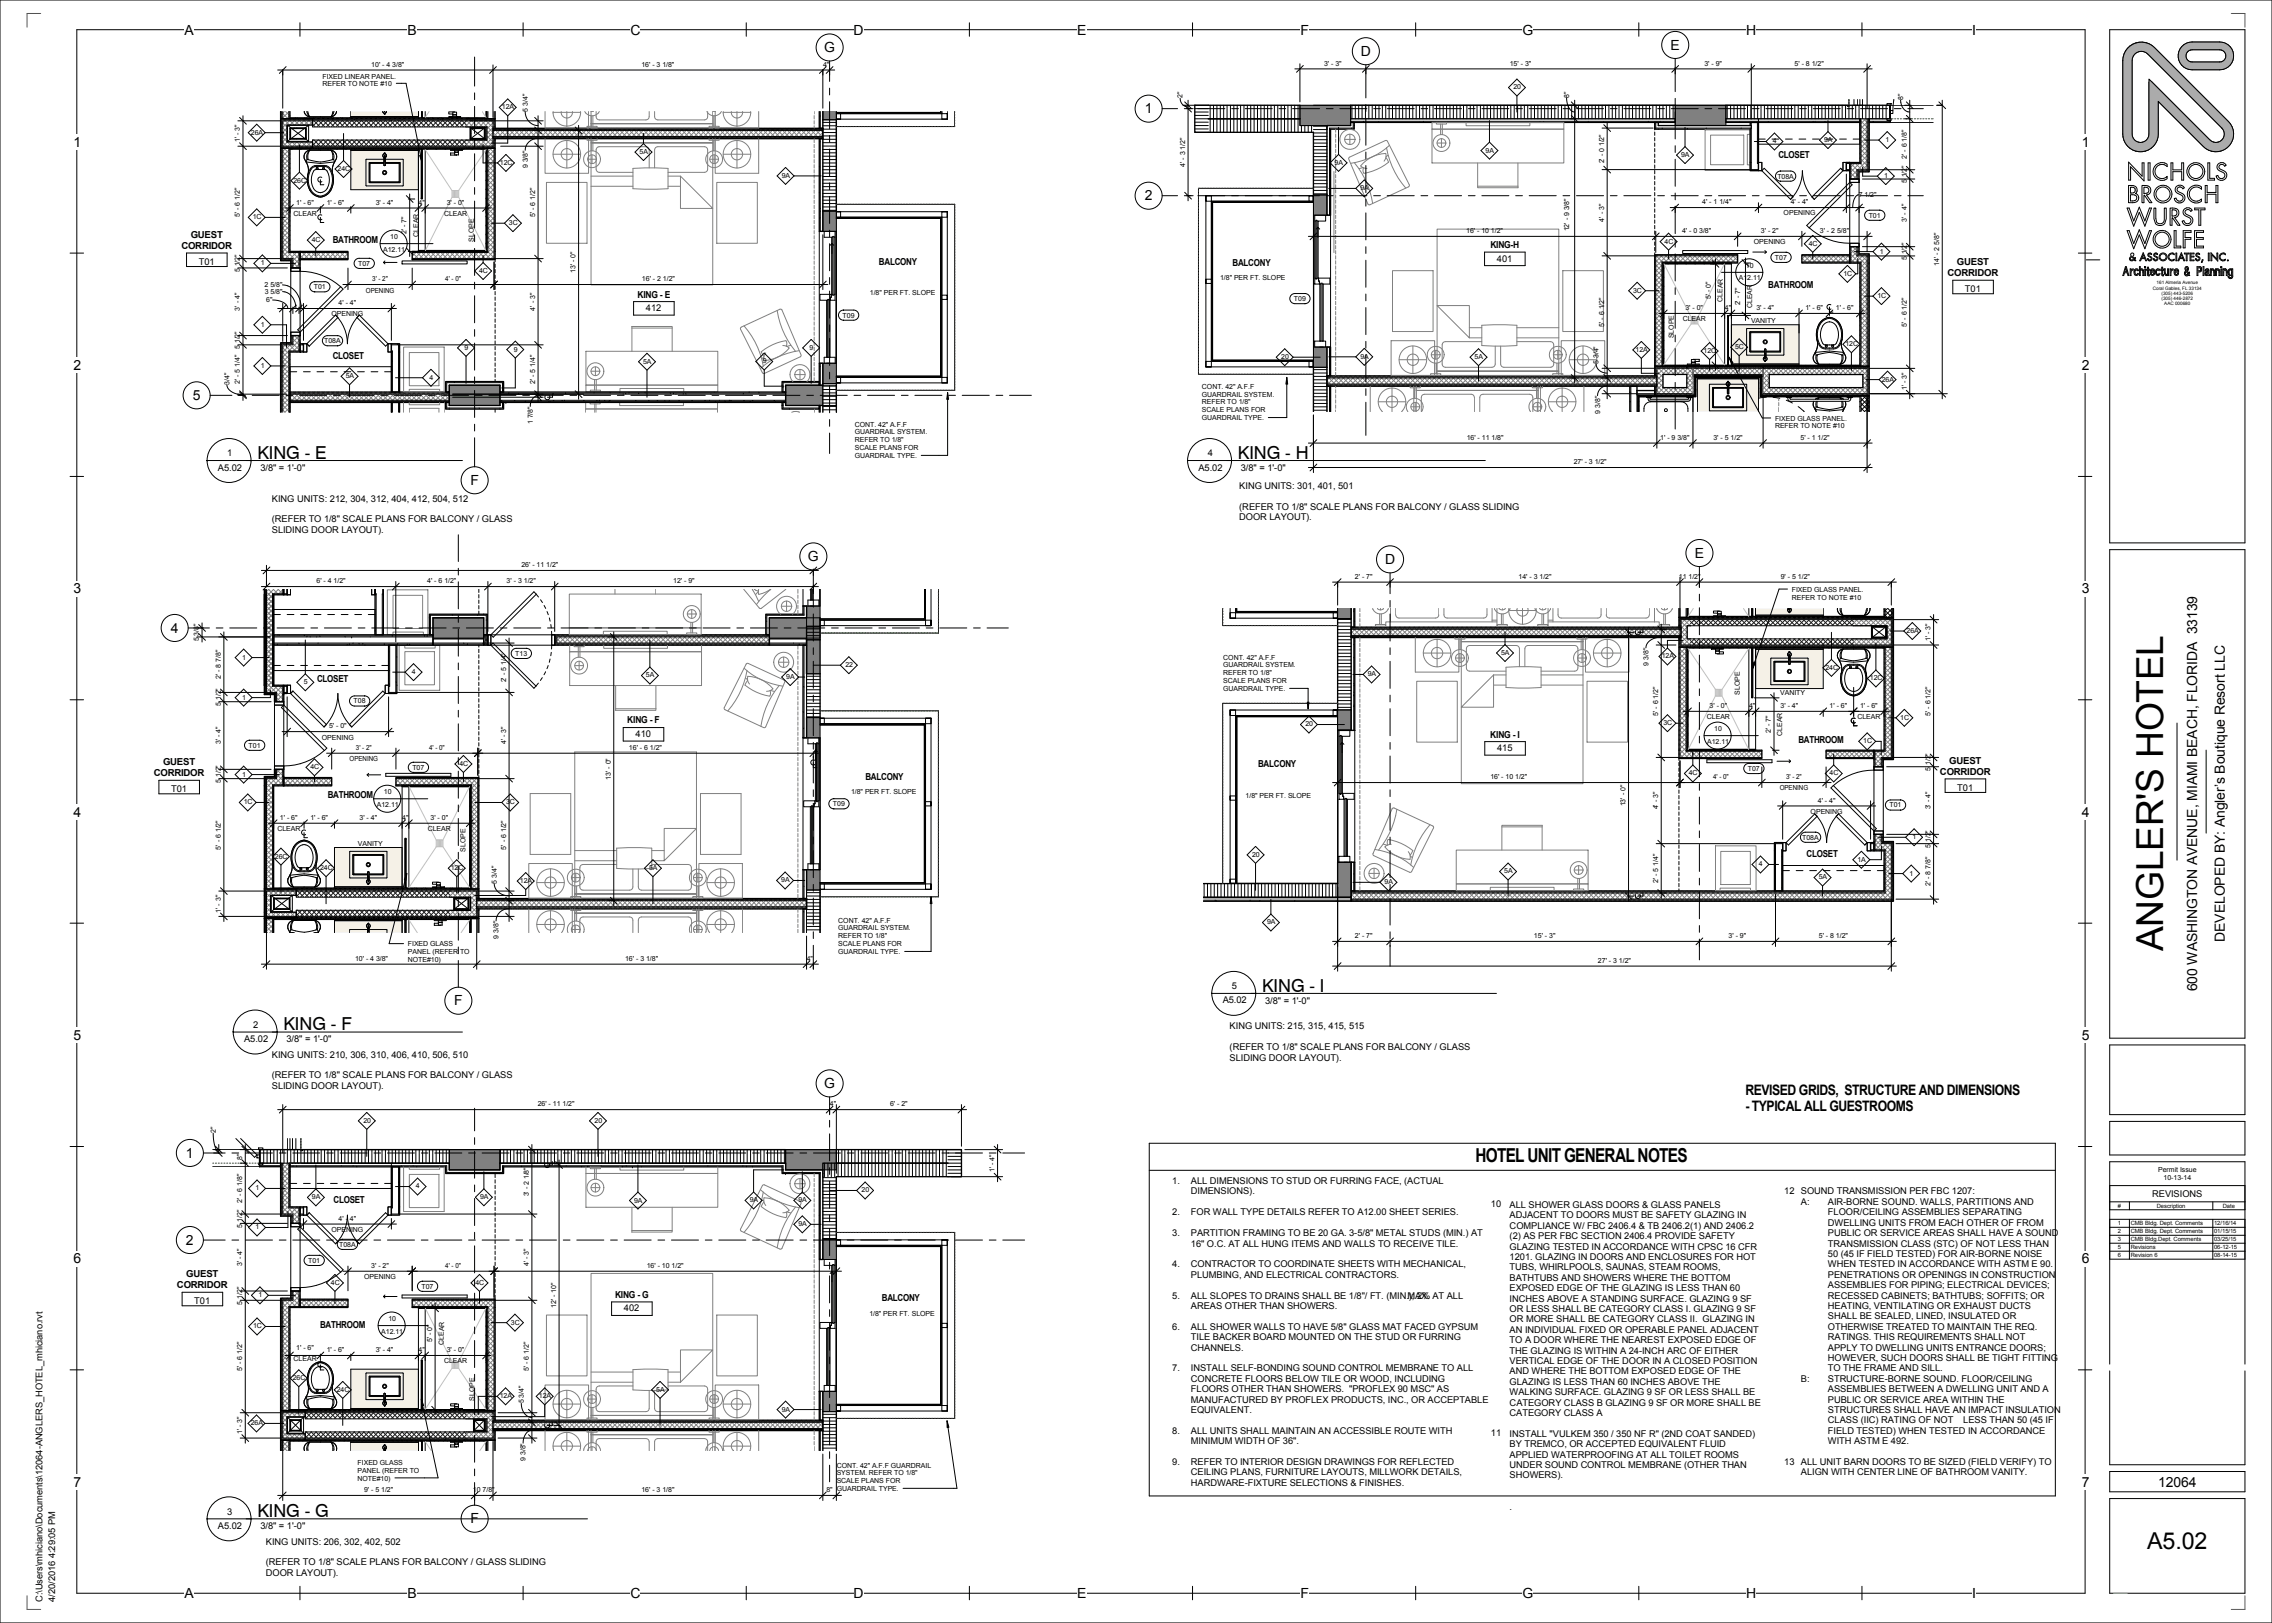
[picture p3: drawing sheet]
<svg xmlns="http://www.w3.org/2000/svg" width="1067mm" height="762mm" viewBox="0 0 1067 762" stroke-linecap="round" stroke-linejoin="round" font-family="sans-serif">
<defs><g id="words">
<text font-size="17.5" x="1016" y="447" transform="rotate(-90 1016 447)">ANGLER'S HOTEL</text>
<text font-size="10.9" x="1008" y="727">A5.02</text>
<text font-size="9" x="693" y="546">HOTEL UNIT GENERAL NOTES</text>
<g font-size="8.4">
<text x="121" y="215">KING - E</text>
<text x="581" y="215">KING - H</text>
<text x="593" y="466">KING - I</text>
<text x="133" y="484">KING - F</text>
<text x="121" y="712">KING - G</text>
</g>
<g font-size="6.8">
<text x="820" y="514">REVISED GRIDS, STRUCTURE AND DIMENSIONS</text>
<text x="820" y="521">- TYPICAL ALL GUESTROOMS</text>
</g>
<g font-size="6.6">
<text x="87" y="16">A</text>
<text x="191" y="16">B</text>
<text x="296" y="16">C</text>
<text x="401" y="16">D</text>
<text x="506" y="16">E</text>
<text x="611" y="16">F</text>
<text x="715" y="16">G</text>
<text x="820" y="16">H</text>
<text x="926" y="16">I</text>
<text x="784" y="23">E</text>
<text x="387" y="24">G</text>
<text x="639" y="26">D</text>
<text x="537" y="53">1</text>
<text x="35" y="69">1</text>
<text x="978" y="69">1</text>
<text x="537" y="94">2</text>
<text x="35" y="174">2</text>
<text x="978" y="174">2</text>
<text x="90" y="188">5</text>
<text x="221" y="228">F</text>
<text x="379" y="263">G</text>
<text x="796" y="262">E</text>
<text x="650" y="265">D</text>
<text x="35" y="279">3</text>
<text x="978" y="279">3</text>
<text x="80" y="297">4</text>
<text x="35" y="383">4</text>
<text x="978" y="383">4</text>
<text x="1045" y="442" transform="rotate(-90 1045 442)">DEVELOPED BY: Angler’s Boutique Resort LLC</text>
<text x="1032" y="465" transform="rotate(-90 1032 465)">600 WASHINGTON AVENUE, MIAMI BEACH, FLORIDA 33139</text>
<text x="213" y="472">F</text>
<text x="35" y="488">5</text>
<text x="978" y="488">5</text>
<text x="387" y="511">G</text>
<text x="87" y="543">1</text>
<text x="87" y="584">2</text>
<text x="35" y="593">6</text>
<text x="978" y="593">6</text>
<text x="35" y="698">7</text>
<text x="978" y="698">7</text>
<text x="1013" y="698">12064</text>
<text x="221" y="715">F</text>
<text x="87" y="750">A</text>
<text x="191" y="750">B</text>
<text x="296" y="750">C</text>
<text x="401" y="750">D</text>
<text x="506" y="750">E</text>
<text x="611" y="750">F</text>
<text x="715" y="750">G</text>
<text x="820" y="750">H</text>
<text x="926" y="750">I</text>
</g>
<g font-size="4.5">
<text x="835" y="74">CLOSET</text>
<text x="90" y="112">GUEST</text>
<text x="156" y="114">BATHROOM</text>
<text x="85" y="117">CORRIDOR</text>
<text x="700" y="116">KING-H</text>
<text x="413" y="124">BALCONY</text>
<text x="579" y="125">BALCONY</text>
<text x="919" y="125">GUEST</text>
<text x="914" y="130">CORRIDOR</text>
<text x="830" y="135">BATHROOM</text>
<text x="299" y="140">KING - E</text>
<text x="156" y="169">CLOSET</text>
<text x="149" y="320">CLOSET</text>
<text x="295" y="340">KING - F</text>
<text x="700" y="346">KING - I</text>
<text x="844" y="349">BATHROOM</text>
<text x="77" y="359">GUEST</text>
<text x="915" y="359">GUEST</text>
<text x="72" y="364">CORRIDOR</text>
<text x="591" y="360">BALCONY</text>
<text x="911" y="364">CORRIDOR</text>
<text x="406" y="366">BALCONY</text>
<text x="154" y="375">BATHROOM</text>
<text x="848" y="402">CLOSET</text>
<text x="157" y="565">CLOSET</text>
<text x="87" y="600">GUEST</text>
<text x="83" y="605">CORRIDOR</text>
<text x="289" y="609">KING - G</text>
<text x="414" y="611">BALCONY</text>
<text x="150" y="623">BATHROOM</text>
</g>
<g font-size="4.4">
<text x="93" y="124">T01</text>
<text x="703" y="123">401</text>
<text x="923" y="137">T01</text>
<text x="303" y="146">412</text>
<text x="107" y="214">1</text>
<text x="567" y="214">4</text>
<text x="102" y="221">A5.02</text>
<text x="122" y="221">3/8&quot; = 1'-0&quot;</text>
<text x="563" y="221">A5.02</text>
<text x="583" y="221">3/8&quot; = 1'-0&quot;</text>
<text x="582" y="229">KING UNITS: 301, 401, 501</text>
<text x="128" y="236">KING UNITS: 212, 304, 312, 404, 412, 504, 512</text>
<text x="582" y="239">(REFER TO 1/8&quot; SCALE PLANS FOR BALCONY / GLASS SLIDING</text>
<text x="128" y="245">(REFER TO 1/8&quot; SCALE PLANS FOR BALCONY / GLASS</text>
<text x="582" y="244">DOOR LAYOUT).</text>
<text x="128" y="250">SLIDING DOOR LAYOUT).</text>
<text x="298" y="346">410</text>
<text x="703" y="353">415</text>
<text x="919" y="371">T01</text>
<text x="80" y="372">T01</text>
<text x="578" y="464">5</text>
<text x="574" y="471">A5.02</text>
<text x="594" y="471">3/8&quot; = 1'-0&quot;</text>
<text x="119" y="483">2</text>
<text x="577" y="483">KING UNITS: 215, 315, 415, 515</text>
<text x="115" y="489">A5.02</text>
<text x="135" y="489">3/8&quot; = 1'-0&quot;</text>
<text x="128" y="497">KING UNITS: 210, 306, 310, 406, 410, 506, 510</text>
<text x="577" y="493">(REFER TO 1/8&quot; SCALE PLANS FOR BALCONY / GLASS</text>
<text x="577" y="498">SLIDING DOOR LAYOUT).</text>
<text x="128" y="506">(REFER TO 1/8&quot; SCALE PLANS FOR BALCONY / GLASS</text>
<text x="128" y="511">SLIDING DOOR LAYOUT).</text>
<text x="550" y="556">1.</text>
<text x="559" y="556">ALL DIMENSIONS TO STUD OR FURRING FACE, (ACTUAL</text>
<text x="559" y="561">DIMENSIONS).</text>
<text x="838" y="561">12 SOUND TRANSMISSION PER FBC 1207:</text>
<text x="1011" y="562">REVISIONS</text>
<text x="700" y="567">10</text>
<text x="709" y="567">ALL SHOWER GLASS DOORS &amp; GLASS PANELS</text>
<text x="846" y="566">A:</text>
<text x="858" y="566">AIR-BORNE SOUND. WALLS, PARTITIONS AND</text>
<text x="550" y="571">2.</text>
<text x="559" y="571">FOR WALL TYPE DETAILS REFER TO A12.00 SHEET SERIES.</text>
<text x="709" y="572">ADJACENT TO DOORS MUST BE SAFETY GLAZING IN</text>
<text x="858" y="571">FLOOR/CEILING ASSEMBLIES SEPARATING</text>
<text x="858" y="575">DWELLING UNITS FROM EACH OTHER OF FROM</text>
<text x="550" y="580">3.</text>
<text x="559" y="580">PARTITION FRAMING TO BE 20 GA. 3-5/8&quot; METAL STUDS (MIN.) AT</text>
<text x="709" y="577">COMPLIANCE W/ FBC 2406.4 &amp; TB 2406.2(1) AND 2406.2</text>
<text x="709" y="582">(2) AS PER FBC SECTION 2406.4 PROVIDE SAFETY</text>
<text x="858" y="580">PUBLIC OR SERVICE AREAS SHALL HAVE A SOUND</text>
<text x="559" y="585">16&quot; O.C. AT ALL HUNG ITEMS AND WALLS TO RECEIVE TILE.</text>
<text x="709" y="587">GLAZING TESTED IN ACCORDANCE WITH CPSC 16 CFR</text>
<text x="858" y="585">TRANSMISSION CLASS (STC) OF NOT LESS THAN</text>
<text x="709" y="592">1201. GLAZING IN DOORS AND ENCLOSURES FOR HOT</text>
<text x="858" y="590">50 (45 IF FIELD TESTED) FOR AIR-BORNE NOISE</text>
<text x="550" y="595">4.</text>
<text x="559" y="595">CONTRACTOR TO COORDINATE SHEETS WITH MECHANICAL,</text>
<text x="559" y="600">PLUMBING, AND ELECTRICAL CONTRACTORS.</text>
<text x="709" y="596">TUBS, WHIRLPOOLS, SAUNAS, STEAM ROOMS,</text>
<text x="858" y="595">WHEN TESTED IN ACCORDANCE WITH ASTM E 90.</text>
<text x="858" y="600">PENETRATIONS OR OPENINGS IN CONSTRUCTION</text>
<text x="709" y="601">BATHTUBS AND SHOWERS WHERE THE BOTTOM</text>
<text x="858" y="605">ASSEMBLIES FOR PIPING; ELECTRICAL DEVICES;</text>
<text x="550" y="610">5.</text>
<text x="559" y="610">ALL SLOPES TO DRAINS SHALL BE 1/8&quot;/ FT. (MIN.); 2%</text>
<text x="661" y="610">MAX. AT ALL</text>
<text x="709" y="606">EXPOSED EDGE OF THE GLAZING IS LESS THAN 60</text>
<text x="709" y="611">INCHES ABOVE A STANDING SURFACE. GLAZING 9 SF</text>
<text x="858" y="610">RECESSED CABINETS; BATHTUBS; SOFFITS; OR</text>
<text x="91" y="612">T01</text>
<text x="293" y="616">402</text>
<text x="559" y="615">AREAS OTHER THAN SHOWERS.</text>
<text x="709" y="616">OR LESS SHALL BE CATEGORY CLASS I. GLAZING 9 SF</text>
<text x="858" y="615">HEATING, VENTILATING OR EXHAUST DUCTS</text>
<text x="709" y="621">OR MORE SHALL BE CATEGORY CLASS II. GLAZING IN</text>
<text x="858" y="619">SHALL BE SEALED, LINED, INSULATED OR</text>
<text x="550" y="624">6.</text>
<text x="559" y="624">ALL SHOWER WALLS TO HAVE 5/8&quot; GLASS MAT FACED GYPSUM</text>
<text x="559" y="629">TILE BACKER BOARD MOUNTED ON THE STUD OR FURRING</text>
<text x="709" y="626">AN INDIVIDUAL FIXED OR OPERABLE PANEL ADJACENT</text>
<text x="858" y="624">OTHERWISE TREATED TO MAINTAIN THE REQ.</text>
<text x="858" y="629">RATINGS. THIS REQUIREMENTS SHALL NOT</text>
<text x="559" y="634">CHANNELS.</text>
<text x="709" y="631">TO A DOOR WHERE THE NEAREST EXPOSED EDGE OF</text>
<text x="709" y="636">THE GLAZING IS WITHIN A 24-INCH ARC OF EITHER</text>
<text x="858" y="634">APPLY TO DWELLING UNITS ENTRANCE DOORS;</text>
<text x="709" y="640">VERTICAL EDGE OF THE DOOR IN A CLOSED POSITION</text>
<text x="858" y="639">HOWEVER, SUCH DOORS SHALL BE TIGHT FITTING</text>
<text x="550" y="644">7.</text>
<text x="559" y="644">INSTALL SELF-BONDING SOUND CONTROL MEMBRANE TO ALL</text>
<text x="709" y="645">AND WHERE THE BOTTOM EXPOSED EDGE OF THE</text>
<text x="858" y="644">TO THE FRAME AND SILL.</text>
<text x="559" y="649">CONCRETE FLOORS BELOW TILE OR WOOD, INCLUDING</text>
<text x="559" y="654">FLOORS OTHER THAN SHOWERS. &quot;PROFLEX 90 MSC&quot; AS</text>
<text x="709" y="650">GLAZING IS LESS THAN 60 INCHES ABOVE THE</text>
<text x="846" y="649">B:</text>
<text x="858" y="649">STRUCTURE-BORNE SOUND. FLOOR/CEILING</text>
<text x="858" y="654">ASSEMBLIES BETWEEN A DWELLING UNIT AND A</text>
<text x="559" y="659">MANUFACTURED BY PROFLEX PRODUCTS, INC., OR ACCEPTABLE</text>
<text x="709" y="655">WALKING SURFACE. GLAZING 9 SF OR LESS SHALL BE</text>
<text x="709" y="660">CATEGORY CLASS B GLAZING 9 SF OR MORE SHALL BE</text>
<text x="858" y="659">PUBLIC OR SERVICE AREA WITHIN THE</text>
<text x="559" y="663">EQUIVALENT.</text>
<text x="709" y="665">CATEGORY CLASS A</text>
<text x="858" y="663">STRUCTURES SHALL HAVE AN IMPACT INSULATION</text>
<text x="858" y="668">CLASS (IIC) RATING OF NOT</text>
<text x="922" y="668">LESS THAN 50 (45 IF</text>
<text x="550" y="673">8.</text>
<text x="559" y="673">ALL UNITS SHALL MAINTAIN AN ACCESSIBLE ROUTE WITH</text>
<text x="700" y="674">11</text>
<text x="709" y="675">INSTALL &quot;VULKEM 350 / 350 NF R&quot; (2ND COAT SANDED)</text>
<text x="858" y="673">FIELD TESTED) WHEN TESTED IN ACCORDANCE</text>
<text x="559" y="678">MINIMUM WIDTH OF 36&quot;.</text>
<text x="709" y="679">BY TREMCO, OR ACCEPTED EQUIVALENT FLUID</text>
<text x="858" y="678">WITH ASTM E 492.</text>
<text x="550" y="688">9.</text>
<text x="559" y="688">REFER TO INTERIOR DESIGN DRAWINGS FOR REFLECTED</text>
<text x="709" y="684">APPLIED WATERPROOFING AT ALL TOILET ROOMS</text>
<text x="709" y="689">UNDER SOUND CONTROL MEMBRANE (OTHER THAN</text>
<text x="838" y="688">13 ALL UNIT BARN DOORS TO BE SIZED (FIELD VERIFY) TO</text>
<text x="559" y="693">CEILING PLANS, FURNITURE LAYOUTS, MILLWORK DETAILS,</text>
<text x="709" y="694">SHOWERS).</text>
<text x="846" y="693">ALIGN WITH CENTER LINE OF BATHROOM VANITY.</text>
<text x="559" y="698">HARDWARE-FIXTURE SELECTIONS &amp; FINISHES.</text>
<text x="107" y="711">3</text>
<text x="709" y="709">.</text>
<text x="102" y="718">A5.02</text>
<text x="122" y="718">3/8&quot; = 1'-0&quot;</text>
<text x="125" y="725">KING UNITS: 206, 302, 402, 502</text>
<text x="125" y="735">(REFER TO 1/8&quot; SCALE PLANS FOR BALCONY / GLASS SLIDING</text>
<text x="125" y="740">DOOR LAYOUT).</text>
<text x="20" y="752" transform="rotate(-90 20 752)">C:\Users\mhiciano\Documents\12064-ANGLERS_HOTEL_mhiciano.rvt</text>
<text x="26" y="752" transform="rotate(-90 26 752)">4/20/2016 4:29:05 PM</text>
</g>
<g font-size="3.3">
<text x="174" y="31">10' - 4 3/8&quot;</text>
<text x="301" y="31">16' - 3 1/8&quot;</text>
<text x="386" y="31">4&quot;</text>
<text x="622" y="31">3' - 3&quot;</text>
<text x="709" y="31">15' - 3&quot;</text>
<text x="800" y="31">3' - 9&quot;</text>
<text x="843" y="31">5' - 8 1/2&quot;</text>
<text x="151" y="37">FIXED LINEAR PANEL.</text>
<text x="151" y="41">REFER TO NOTE #10</text>
<text x="555" y="46" transform="rotate(-90 555 46)">2&quot;</text>
<text x="711" y="42">20</text>
<text x="737" y="46" transform="rotate(-90 737 46)">8&quot;</text>
<text x="894" y="47" transform="rotate(-90 894 47)">8&quot;</text>
<text x="236" y="51">12A</text>
<text x="248" y="50" transform="rotate(-90 248 50)">3/4&quot;</text>
<text x="248" y="52" transform="rotate(-90 248 52)">5</text>
<text x="118" y="63">26A</text>
<text x="113" y="67" transform="rotate(-90 113 67)">1' - 3&quot;</text>
<text x="556" y="70" transform="rotate(-90 556 70)">1/2&quot;</text>
<text x="698" y="72">9A</text>
<text x="753" y="69" transform="rotate(-90 753 69)">1/2&quot;</text>
<text x="832" y="67">4</text>
<text x="856" y="67">9A</text>
<text x="885" y="67">1</text>
<text x="895" y="67" transform="rotate(-90 895 67)">1/8&quot;</text>
<text x="235" y="77">12C</text>
<text x="248" y="76" transform="rotate(-90 248 76)">3/8&quot;</text>
<text x="300" y="72">5A</text>
<text x="627" y="77">9A</text>
<text x="753" y="77" transform="rotate(-90 753 77)">2' - 0</text>
<text x="789" y="74">9A</text>
<text x="895" y="75" transform="rotate(-90 895 75)">2' - 6</text>
<text x="158" y="80">24C</text>
<text x="248" y="79" transform="rotate(-90 248 79)">9</text>
<text x="367" y="84">9A</text>
<text x="556" y="78" transform="rotate(-90 556 78)">4' - 3</text>
<text x="835" y="84">T08A</text>
<text x="885" y="84">1</text>
<text x="895" y="83" transform="rotate(-90 895 83)">1/2</text>
<text x="895" y="79" transform="rotate(-90 895 79)">&quot;</text>
<text x="138" y="86">26C</text>
<text x="639" y="89">9A</text>
<text x="895" y="86" transform="rotate(-90 895 86)">5</text>
<text x="113" y="94" transform="rotate(-90 113 94)">1/2&quot;</text>
<text x="251" y="94" transform="rotate(-90 251 94)">1/2&quot;</text>
<text x="799" y="96">4' - 1 1/4&quot;</text>
<text x="841" y="96">4' - 4&quot;</text>
<text x="873" y="93">7 1/2&quot;</text>
<text x="113" y="102" transform="rotate(-90 113 102)">5' - 6</text>
<text x="138" y="101">CLEAR</text>
<text x="139" y="96">1' - 6&quot;</text>
<text x="153" y="96">1' - 6&quot;</text>
<text x="176" y="96">3' - 4&quot;</text>
<text x="197" y="96">4&quot;</text>
<text x="209" y="101">CLEAR</text>
<text x="210" y="96">3' - 0&quot;</text>
<text x="251" y="102" transform="rotate(-90 251 102)">5' - 6</text>
<text x="737" y="99" transform="rotate(-90 737 99)">3/8&quot;</text>
<text x="838" y="101">OPENING</text>
<text x="119" y="103">1C</text>
<text x="239" y="106">3C</text>
<text x="753" y="104" transform="rotate(-90 753 104)">4' - 3&quot;</text>
<text x="877" y="102">T01</text>
<text x="895" y="104" transform="rotate(-90 895 104)">3' - 4&quot;</text>
<text x="146" y="114">4C</text>
<text x="183" y="112">10</text>
<text x="191" y="110" transform="rotate(-90 191 110)">2' - 7&quot;</text>
<text x="197" y="111" transform="rotate(-90 197 111)">CLEAR</text>
<text x="222" y="114" transform="rotate(-90 222 114)">SLOPE</text>
<text x="688" y="109">16' - 10 1/2&quot;</text>
<text x="737" y="109" transform="rotate(-90 737 109)">12' - 9</text>
<text x="790" y="109">4' - 0 3/8&quot;</text>
<text x="827" y="109">3' - 2&quot;</text>
<text x="854" y="109">3' - 2 5/8&quot;</text>
<text x="180" y="118">A12.11</text>
<text x="782" y="114">4C</text>
<text x="823" y="115">OPENING</text>
<text x="849" y="115">4C</text>
<text x="883" y="119">1</text>
<text x="895" y="119" transform="rotate(-90 895 119)">1/2</text>
<text x="895" y="115" transform="rotate(-90 895 115)">&quot;</text>
<text x="911" y="115" transform="rotate(-90 911 115)">5/8&quot;</text>
<text x="113" y="121" transform="rotate(-90 113 121)">&quot;</text>
<text x="113" y="125" transform="rotate(-90 113 125)">1/2</text>
<text x="122" y="125">1</text>
<text x="168" y="125">T07</text>
<text x="820" y="126">10</text>
<text x="833" y="122">T07</text>
<text x="895" y="122" transform="rotate(-90 895 122)">5</text>
<text x="911" y="125" transform="rotate(-90 911 125)">14' - 2</text>
<text x="113" y="128" transform="rotate(-90 113 128)">5</text>
<text x="225" y="128">4C</text>
<text x="270" y="128" transform="rotate(-90 270 128)">13' - 0&quot;</text>
<text x="573" y="132">1/8&quot; PER FT. SLOPE</text>
<text x="816" y="132">A12.11</text>
<text x="866" y="129">1C</text>
<text x="124" y="135">2 5/8&quot;</text>
<text x="147" y="136">T01</text>
<text x="172" y="137">OPENING</text>
<text x="175" y="132">3' - 2&quot;</text>
<text x="209" y="132">4' - 0&quot;</text>
<text x="301" y="132">16' - 2 1/2&quot;</text>
<text x="767" y="137">3C</text>
<text x="124" y="138">3 5/8&quot;</text>
<text x="125" y="142">6&quot;</text>
<text x="159" y="143">4' - 4&quot;</text>
<text x="408" y="138">1/8&quot; PER FT. SLOPE</text>
<text x="608" y="141">T09</text>
<text x="803" y="140" transform="rotate(-90 803 140)">5' - 0&quot;</text>
<text x="809" y="142" transform="rotate(-90 809 142)">CLEAR</text>
<text x="817" y="143" transform="rotate(-90 817 143)">2' - 7&quot;</text>
<text x="882" y="140">1C</text>
<text x="113" y="146" transform="rotate(-90 113 146)">3' - 4&quot;</text>
<text x="156" y="149">OPENING</text>
<text x="251" y="146" transform="rotate(-90 251 146)">4' - 3&quot;</text>
<text x="396" y="149">T09</text>
<text x="753" y="145" transform="rotate(-90 753 145)">1/2&quot;</text>
<text x="791" y="146">3' - 0&quot;</text>
<text x="810" y="146">4&quot;</text>
<text x="823" y="145" transform="rotate(-90 823 145)">CLEAR</text>
<text x="825" y="146">3' - 4&quot;</text>
<text x="848" y="146">1' - 6&quot;</text>
<text x="862" y="146">1' - 6&quot;</text>
<text x="895" y="145" transform="rotate(-90 895 145)">1/2&quot;</text>
<text x="122" y="153">1</text>
<text x="753" y="153" transform="rotate(-90 753 153)">5' - 6</text>
<text x="790" y="151">CLEAR</text>
<text x="822" y="152">VANITY</text>
<text x="895" y="153" transform="rotate(-90 895 153)">5' - 6</text>
<text x="113" y="157" transform="rotate(-90 113 157)">&quot;</text>
<text x="113" y="161" transform="rotate(-90 113 161)">1/2</text>
<text x="152" y="161">T08A</text>
<text x="786" y="159" transform="rotate(-90 786 159)">SLOPE</text>
<text x="113" y="164" transform="rotate(-90 113 164)">5</text>
<text x="218" y="164">9</text>
<text x="241" y="165">9</text>
<text x="380" y="164">9</text>
<text x="768" y="165">12A</text>
<text x="800" y="166">12C</text>
<text x="815" y="164">5C</text>
<text x="866" y="163">12C</text>
<text x="113" y="172" transform="rotate(-90 113 172)">1/4&quot;</text>
<text x="122" y="173">1</text>
<text x="251" y="172" transform="rotate(-90 251 172)">1/4&quot;</text>
<text x="302" y="171">5A</text>
<text x="358" y="171">9</text>
<text x="602" y="169">20</text>
<text x="639" y="168">9A</text>
<text x="692" y="169">5A</text>
<text x="751" y="168" transform="rotate(-90 751 168)">3/4&quot;</text>
<text x="751" y="171" transform="rotate(-90 751 171)">5</text>
<text x="162" y="178">5A</text>
<text x="202" y="178">4</text>
<text x="884" y="179">26A</text>
<text x="108" y="181" transform="rotate(-90 108 181)">3/4&quot;</text>
<text x="113" y="180" transform="rotate(-90 113 180)">2' - 5</text>
<text x="251" y="180" transform="rotate(-90 251 180)">2' - 5</text>
<text x="564" y="182">CONT. 42&quot; A.F.F</text>
<text x="895" y="183" transform="rotate(-90 895 183)">1' - 3&quot;</text>
<text x="564" y="186">GUARDRAIL SYSTEM.</text>
<text x="564" y="190">REFER TO 1/8&quot;</text>
<text x="751" y="191" transform="rotate(-90 751 191)">3/8&quot;</text>
<text x="250" y="196" transform="rotate(-90 250 196)">7/8&quot;</text>
<text x="564" y="193">SCALE PLANS FOR</text>
<text x="564" y="197">GUARDRAIL TYPE.</text>
<text x="751" y="194" transform="rotate(-90 751 194)">9</text>
<text x="833" y="198">FIXED GLASS PANEL.</text>
<text x="250" y="199" transform="rotate(-90 250 199)">1</text>
<text x="401" y="200">CONT. 42&quot; A.F.F</text>
<text x="401" y="204">GUARDRAIL SYSTEM.</text>
<text x="833" y="201">REFER TO NOTE #10</text>
<text x="401" y="208">REFER TO 1/8&quot;</text>
<text x="689" y="207">16' - 11 1/8&quot;</text>
<text x="780" y="207">1' - 9 3/8&quot;</text>
<text x="805" y="207">3' - 5 1/2&quot;</text>
<text x="845" y="207">5' - 1 1/2&quot;</text>
<text x="401" y="211">SCALE PLANS FOR</text>
<text x="401" y="215">GUARDRAIL TYPE.</text>
<text x="739" y="218">27' - 3 1/2&quot;</text>
<text x="245" y="266">26' - 11 1/2&quot;</text>
<text x="149" y="274">6' - 4 1/2&quot;</text>
<text x="201" y="274">4' - 6 1/2&quot;</text>
<text x="238" y="274">3' - 3 1/2&quot;</text>
<text x="316" y="274">12' - 9&quot;</text>
<text x="636" y="272">2' - 7&quot;</text>
<text x="713" y="272">14' - 3 1/2&quot;</text>
<text x="788" y="272">11 1/2&quot;</text>
<text x="836" y="272">9' - 5 1/2&quot;</text>
<text x="841" y="278">FIXED GLASS PANEL.</text>
<text x="841" y="281">REFER TO NOTE #10</text>
<text x="93" y="294" transform="rotate(-90 93 294)">&quot;</text>
<text x="93" y="298" transform="rotate(-90 93 298)">3/8</text>
<text x="895" y="297">26A</text>
<text x="93" y="301" transform="rotate(-90 93 301)">5</text>
<text x="906" y="301" transform="rotate(-90 906 301)">1' - 3&quot;</text>
<text x="104" y="311" transform="rotate(-90 104 311)">7/8&quot;</text>
<text x="114" y="310">1</text>
<text x="242" y="308">T13</text>
<text x="574" y="310">CONT. 42&quot; A.F.F</text>
<text x="705" y="308">5A</text>
<text x="774" y="310" transform="rotate(-90 774 310)">3/8&quot;</text>
<text x="780" y="309">12A</text>
<text x="193" y="317">4</text>
<text x="238" y="312" transform="rotate(-90 238 312)">1/4&quot;</text>
<text x="397" y="313">22</text>
<text x="574" y="313">GUARDRAIL SYSTEM.</text>
<text x="574" y="317">REFER TO 1/8&quot;</text>
<text x="642" y="318">9A</text>
<text x="774" y="313" transform="rotate(-90 774 313)">9</text>
<text x="857" y="314">24C</text>
<text x="104" y="319" transform="rotate(-90 104 319)">2' - 8</text>
<text x="143" y="321">5</text>
<text x="238" y="320" transform="rotate(-90 238 320)">2' - 5</text>
<text x="303" y="318">5A</text>
<text x="369" y="319">9A</text>
<text x="574" y="321">SCALE PLANS FOR</text>
<text x="878" y="319">12C</text>
<text x="104" y="324" transform="rotate(-90 104 324)">&quot;</text>
<text x="104" y="329" transform="rotate(-90 104 329)">1/2</text>
<text x="114" y="328">1</text>
<text x="574" y="324">GUARDRAIL TYPE.</text>
<text x="779" y="328" transform="rotate(-90 779 328)">1/2&quot;</text>
<text x="817" y="326" transform="rotate(-90 817 326)">SLOPE</text>
<text x="836" y="326">VANITY</text>
<text x="906" y="328" transform="rotate(-90 906 328)">1/2&quot;</text>
<text x="104" y="331" transform="rotate(-90 104 331)">5</text>
<text x="166" y="330">T08</text>
<text x="803" y="332">3' - 0&quot;</text>
<text x="821" y="332">4&quot;</text>
<text x="836" y="332">3' - 4&quot;</text>
<text x="859" y="332">1' - 6&quot;</text>
<text x="873" y="332">1' - 6&quot;</text>
<text x="154" y="342">5' - 0&quot;</text>
<text x="613" y="341">20</text>
<text x="779" y="336" transform="rotate(-90 779 336)">5' - 6</text>
<text x="781" y="340">3C</text>
<text x="801" y="338">CLEAR</text>
<text x="872" y="338">CLEAR</text>
<text x="892" y="338">1C</text>
<text x="906" y="336" transform="rotate(-90 906 336)">5' - 6</text>
<text x="151" y="347">OPENING</text>
<text x="805" y="343">10</text>
<text x="832" y="344" transform="rotate(-90 832 344)">2' - 7&quot;</text>
<text x="837" y="345" transform="rotate(-90 837 345)">CLEAR</text>
<text x="104" y="349" transform="rotate(-90 104 349)">3' - 4&quot;</text>
<text x="117" y="351">T01</text>
<text x="167" y="352">3' - 2&quot;</text>
<text x="201" y="352">4' - 0&quot;</text>
<text x="238" y="349" transform="rotate(-90 238 349)">4' - 3&quot;</text>
<text x="295" y="352">16' - 6 1/2&quot;</text>
<text x="802" y="349">A12.11</text>
<text x="875" y="349">1C</text>
<text x="164" y="357">OPENING</text>
<text x="216" y="360">4C</text>
<text x="906" y="359" transform="rotate(-90 906 359)">1/2</text>
<text x="906" y="355" transform="rotate(-90 906 355)">&quot;</text>
<text x="104" y="360" transform="rotate(-90 104 360)">&quot;</text>
<text x="104" y="365" transform="rotate(-90 104 365)">1/2</text>
<text x="114" y="365">1</text>
<text x="146" y="361">4C</text>
<text x="194" y="361">T07</text>
<text x="700" y="366">16' - 10 1/2&quot;</text>
<text x="793" y="364">4C</text>
<text x="804" y="366">4' - 0&quot;</text>
<text x="821" y="362">T07</text>
<text x="839" y="366">3' - 2&quot;</text>
<text x="859" y="364">4C</text>
<text x="906" y="362" transform="rotate(-90 906 362)">5</text>
<text x="104" y="368" transform="rotate(-90 104 368)">5</text>
<text x="287" y="366" transform="rotate(-90 287 366)">13' - 0&quot;</text>
<text x="836" y="371">OPENING</text>
<text x="114" y="378">1C</text>
<text x="180" y="373">10</text>
<text x="238" y="378">3C</text>
<text x="400" y="373">1/8&quot; PER FT. SLOPE</text>
<text x="585" y="375">1/8&quot; PER FT. SLOPE</text>
<text x="854" y="377">4' - 4&quot;</text>
<text x="177" y="379">A12.11</text>
<text x="391" y="379">T09</text>
<text x="763" y="379" transform="rotate(-90 763 379)">13' - 0&quot;</text>
<text x="779" y="380" transform="rotate(-90 779 380)">4' - 3&quot;</text>
<text x="850" y="382">OPENING</text>
<text x="887" y="379">T01</text>
<text x="906" y="380" transform="rotate(-90 906 380)">3' - 4&quot;</text>
<text x="131" y="385">1' - 6&quot;</text>
<text x="146" y="385">1' - 6&quot;</text>
<text x="169" y="385">3' - 4&quot;</text>
<text x="189" y="385">4&quot;</text>
<text x="202" y="385">3' - 0&quot;</text>
<text x="104" y="391" transform="rotate(-90 104 391)">1/2&quot;</text>
<text x="130" y="390">CLEAR</text>
<text x="201" y="390">CLEAR</text>
<text x="238" y="391" transform="rotate(-90 238 391)">1/2&quot;</text>
<text x="846" y="394">T08A</text>
<text x="898" y="394">1</text>
<text x="906" y="391" transform="rotate(-90 906 391)">&quot;</text>
<text x="906" y="395" transform="rotate(-90 906 395)">1/2</text>
<text x="104" y="399" transform="rotate(-90 104 399)">5' - 6</text>
<text x="168" y="397">VANITY</text>
<text x="219" y="400" transform="rotate(-90 219 400)">SLOPE</text>
<text x="238" y="399" transform="rotate(-90 238 399)">5' - 6</text>
<text x="906" y="398" transform="rotate(-90 906 398)">5</text>
<text x="129" y="403">26C</text>
<text x="588" y="402">20</text>
<text x="779" y="406" transform="rotate(-90 779 406)">1/4&quot;</text>
<text x="826" y="407">4</text>
<text x="872" y="405">1A</text>
<text x="906" y="408" transform="rotate(-90 906 408)">7/8&quot;</text>
<text x="150" y="409">24C</text>
<text x="212" y="409">12C</text>
<text x="233" y="412" transform="rotate(-90 233 412)">3/4&quot;</text>
<text x="305" y="409">5A</text>
<text x="706" y="410">5A</text>
<text x="854" y="413">5A</text>
<text x="897" y="411">1</text>
<text x="233" y="415" transform="rotate(-90 233 415)">5</text>
<text x="244" y="415">12A</text>
<text x="367" y="414">9A</text>
<text x="650" y="415">9A</text>
<text x="779" y="415" transform="rotate(-90 779 415)">2' - 5</text>
<text x="906" y="416" transform="rotate(-90 906 416)">2' - 8</text>
<text x="104" y="428" transform="rotate(-90 104 428)">1' - 3&quot;</text>
<text x="394" y="433">CONT. 42&quot; A.F.F</text>
<text x="394" y="437">GUARDRAIL SYSTEM.</text>
<text x="595" y="434">9A</text>
<text x="234" y="438" transform="rotate(-90 234 438)">3/8&quot;</text>
<text x="234" y="441" transform="rotate(-90 234 441)">9</text>
<text x="394" y="440">REFER TO 1/8&quot;</text>
<text x="636" y="440">2' - 7&quot;</text>
<text x="720" y="440">15' - 3&quot;</text>
<text x="812" y="440">3' - 9&quot;</text>
<text x="854" y="440">5' - 8 1/2&quot;</text>
<text x="192" y="444">FIXED GLASS</text>
<text x="192" y="448">PANEL (REFER TO</text>
<text x="394" y="444">SCALE PLANS FOR</text>
<text x="394" y="448">GUARDRAIL TYPE.</text>
<text x="167" y="451">10' - 4 3/8&quot;</text>
<text x="192" y="452">NOTE#10)</text>
<text x="294" y="451">16' - 3 1/8&quot;</text>
<text x="379" y="451">4&quot;</text>
<text x="750" y="452">27' - 3 1/2&quot;</text>
<text x="252" y="519">26' - 11 1/2&quot;</text>
<text x="390" y="519">4&quot;</text>
<text x="418" y="519">6' - 2&quot;</text>
<text x="171" y="527">20</text>
<text x="279" y="527">20</text>
<text x="101" y="532" transform="rotate(-90 101 532)">2&quot;</text>
<text x="114" y="544" transform="rotate(-90 114 544)">8&quot;</text>
<text x="467" y="550" transform="rotate(-90 467 550)">1' - 4&quot;</text>
<text x="1013" y="550">Permit Issue</text>
<text x="114" y="557" transform="rotate(-90 114 557)">1/8&quot;</text>
<text x="195" y="558">4</text>
<text x="248" y="554" transform="rotate(-90 248 554)">1/8&quot;</text>
<text x="1016" y="554">10-13-14</text>
<text x="120" y="559">1</text>
<text x="146" y="563">9A</text>
<text x="225" y="563">9A</text>
<text x="248" y="562" transform="rotate(-90 248 562)">3' - 2</text>
<text x="405" y="560">20</text>
<text x="114" y="569" transform="rotate(-90 114 569)">&quot;</text>
<text x="114" y="565" transform="rotate(-90 114 565)">2' - 6</text>
<text x="298" y="565">9A</text>
<text x="352" y="565">9A</text>
<text x="375" y="565">9A</text>
<text x="114" y="574" transform="rotate(-90 114 574)">1/2</text>
<text x="159" y="573">4' - 4&quot;</text>
<text x="375" y="576">9A</text>
<text x="114" y="576" transform="rotate(-90 114 576)">5</text>
<text x="120" y="577">1</text>
<text x="156" y="578">OPENING</text>
<text x="159" y="585">T08A</text>
<text x="145" y="593">T01</text>
<text x="114" y="594" transform="rotate(-90 114 594)">3' - 4&quot;</text>
<text x="174" y="595">3' - 2&quot;</text>
<text x="209" y="595">4' - 0&quot;</text>
<text x="248" y="594" transform="rotate(-90 248 594)">4' - 3&quot;</text>
<text x="304" y="595">16' - 10 1/2&quot;</text>
<text x="114" y="605" transform="rotate(-90 114 605)">&quot;</text>
<text x="155" y="603">4C</text>
<text x="171" y="601">OPENING</text>
<text x="198" y="605">T07</text>
<text x="223" y="603">4C</text>
<text x="114" y="610" transform="rotate(-90 114 610)">1/2</text>
<text x="121" y="609">1</text>
<text x="114" y="612" transform="rotate(-90 114 612)">5</text>
<text x="261" y="614" transform="rotate(-90 261 614)">12' - 10&quot;</text>
<text x="408" y="618">1/8&quot; PER FT. SLOPE</text>
<text x="119" y="624">1C</text>
<text x="182" y="620">10</text>
<text x="240" y="622">3C</text>
<text x="179" y="626">A12.11</text>
<text x="114" y="636" transform="rotate(-90 114 636)">1/2&quot;</text>
<text x="139" y="634">1' - 6&quot;</text>
<text x="153" y="635">1' - 6&quot;</text>
<text x="176" y="635">3' - 4&quot;</text>
<text x="197" y="635">4&quot;</text>
<text x="203" y="630" transform="rotate(-90 203 630)">5' - 0&quot;</text>
<text x="208" y="631" transform="rotate(-90 208 631)">CLEAR</text>
<text x="210" y="635">3' - 0&quot;</text>
<text x="248" y="636" transform="rotate(-90 248 636)">1/2&quot;</text>
<text x="138" y="639">CLEAR</text>
<text x="209" y="640">CLEAR</text>
<text x="114" y="644" transform="rotate(-90 114 644)">5' - 6</text>
<text x="248" y="644" transform="rotate(-90 248 644)">5' - 6</text>
<text x="137" y="648">26C</text>
<text x="158" y="653">24C</text>
<text x="308" y="653">5A</text>
<text x="223" y="658" transform="rotate(-90 223 658)">SLOPE</text>
<text x="235" y="657">12A</text>
<text x="246" y="656" transform="rotate(-90 246 656)">3/4&quot;</text>
<text x="246" y="659" transform="rotate(-90 246 659)">5</text>
<text x="253" y="657">12A</text>
<text x="367" y="663">9A</text>
<text x="118" y="669">26A</text>
<text x="114" y="673" transform="rotate(-90 114 673)">1' - 3&quot;</text>
<text x="247" y="683" transform="rotate(-90 247 683)">3/8&quot;</text>
<text x="168" y="688">FIXED GLASS</text>
<text x="247" y="686" transform="rotate(-90 247 686)">9</text>
<text x="393" y="689">CONT. 42&quot; A.F.F GUARDRAIL</text>
<text x="168" y="692">PANEL (REFER TO</text>
<text x="168" y="695">NOTE#10)</text>
<text x="393" y="693">SYSTEM. REFER TO 1/8&quot;</text>
<text x="171" y="701">9' - 5 1/2&quot;</text>
<text x="222" y="701">10 7/8&quot;</text>
<text x="301" y="701">16' - 3 1/8&quot;</text>
<text x="388" y="701">8&quot;</text>
<text x="393" y="696">SCALE PLANS FOR</text>
<text x="393" y="700">GUARDRAIL TYPE.</text>
</g>
<g font-size="2.7">
<text x="994" y="567">#</text>
<text x="1013" y="567">Description</text>
<text x="1044" y="567">Date</text>
<text x="994" y="575">1</text>
<text x="1000" y="575">CMB Bldg. Dept. Comments</text>
<text x="1040" y="575">12/16/14</text>
<text x="994" y="579">2</text>
<text x="1000" y="579">CMB Bldg. Dept. Comments</text>
<text x="1040" y="579">01/15/15</text>
<text x="994" y="583">3</text>
<text x="994" y="586">5</text>
<text x="1000" y="583">CMB Bldg.Dept. Comments</text>
<text x="1000" y="586">Revisions</text>
<text x="1040" y="586">06-12-15</text>
<text x="1040" y="583">03/25/15</text>
<text x="994" y="590">6</text>
<text x="1000" y="590">Revision 6</text>
<text x="1040" y="590">08-14-15</text>
</g>
<g font-size="2.2">
<text x="1011" y="136">Coral Gables, FL 33134</text>
<text x="1013" y="133">161 Almeria Avenue</text>
<text x="1015" y="138">(305) 443-5206</text>
<text x="1015" y="141">(305) 446-2872</text>
<text x="1016" y="143">AAC 000680</text>
</g>
</g></defs>
<path d="M369 181h24v9h-24z" fill="#808080"/>
<g fill="#fff">
<path d="M136 165h5h-5z"/>
<path d="M132 161h5h-5z"/>
<path d="M132 161h6v1h-6z"/>
<path d="M133 162h7v3h-7z"/>
<path d="M140 119h1v46h-1z"/>
<path d="M137 122v39z"/>
<path d="M137 122h1v39h-1z"/>
<path d="M138 121h2v41h-2z"/>
<path d="M136 118h5v1h-5z"/>
<path d="M132 122h5h-5z"/>
<path d="M132 121h6v1h-6z"/>
<path d="M133 119h7v2h-7z"/>
<path d="M136 70v48z"/>
<path d="M132 70v52z"/>
<path d="M132 70h1v51h-1z"/>
<path d="M133 70h3v49h-3z"/>
<path d="M136 165v29z"/>
<path d="M132 161v33z"/>
<path d="M132 162h1v32h-1z"/>
<path d="M133 165h3v29h-3z"/>
<path d="M386 56h7v138h-7z"/>
<path d="M385 190v4z"/>
<path d="M385 52v8z"/>
<path d="M231 60h155v1h-155z"/>
<path d="M231 61h155v4h-155z"/>
<path d="M136 184h75v1h-75z"/>
<path d="M136 185h75v4h-75z"/>
<path d="M147 69h72v1h-72z"/>
<path d="M147 56h72v1h-72z"/>
<path d="M147 69h72h-72z"/>
<path d="M136 52v4z"/>
<path d="M132 52h4v4h-4z"/>
</g>
<path d="M211 181h24v9h-24z" fill="#808080"/>
<g fill="#fff">
<path d="M236 179v5z"/>
<path d="M209 179h27v1h-27z"/>
<path d="M209 180h1v4h-1z"/>
<path d="M367 179h18v1h-18z"/>
<path d="M367 180h1v4h-1z"/>
<path d="M210 192h26h-26z"/>
<path d="M236 189v3z"/>
<path d="M209 189h1v3h-1z"/>
<path d="M367 192h18h-18z"/>
<path d="M367 189h1v3h-1z"/>
<path d="M229 60h2v6h-2z"/>
<path d="M232 56v13z"/>
<path d="M231 57h1v12h-1z"/>
<path d="M219 57h12v3h-12z"/>
<path d="M219 56h13h-13z"/>
<path d="M219 56h13v1h-13z"/>
<path d="M219 69h13v1h-13z"/>
<path d="M219 66h12v3h-12z"/>
<path d="M219 69h13h-13z"/>
<path d="M136 65h8z"/>
<path d="M144 60v5z"/>
<path d="M136 60h8z"/>
<path d="M136 60v5z"/>
<path d="M132 56v13z"/>
<path d="M133 59h2v8h-2z"/>
<path d="M132 57h1v12h-1z"/>
<path d="M132 56h15h-15z"/>
<path d="M133 57h14v2h-14z"/>
<path d="M132 56h15v1h-15z"/>
<path d="M133 67h14v2h-14z"/>
<path d="M132 69h15v1h-15z"/>
<path d="M132 69h15h-15z"/>
<path d="M221 65h7z"/>
<path d="M227 60l1 5z"/>
<path d="M221 60h6z"/>
<path d="M221 60v5z"/>
</g>
<g fill="#808080">
<path d="M386 99h7v10h-7z"/>
<path d="M386 171h7v9h-7z"/>
<path d="M386 52h7v4h-7z"/>
</g>
<g fill="#fff">
<path d="M385 65v116z"/>
<path d="M235 184h134v1h-134z"/>
<path d="M235 188h134v1h-134z"/>
<path d="M235 185h134h-134z"/>
<path d="M187 189h1v5h-1z"/>
<path d="M184 189v5z"/>
<path d="M229 52v4z"/>
<path d="M232 52v4z"/>
</g>
<g fill="#f5f1e7">
<path d="M165 52h31v3h-31z"/>
<path d="M165 55h31h-31z"/>
</g>
<g fill="#fff">
<path d="M229 52v4z"/>
<path d="M228 52l1 3z"/>
<path d="M136 55l93 1z"/>
<path d="M136 56h93z"/>
<path d="M141 121h91v1h-91z"/>
<path d="M141 118h88v1h-88z"/>
<path d="M141 119h91v2h-91z"/>
<path d="M232 70v51z"/>
<path d="M229 70v48z"/>
<path d="M229 70h3v49h-3z"/>
</g>
<g fill="#f5f1e7">
<path d="M165 71h31v18h-31z"/>
<path d="M165 70h31v1h-31z"/>
</g>
<g fill="#fff">
<path d="M228 70l1 48z"/>
<path d="M229 70v48z"/>
<path d="M196 118h33z"/>
<path d="M136 70h93z"/>
<path d="M141 165h43h-43z"/>
<path d="M141 161h47v1h-47z"/>
<path d="M184 165v19z"/>
<path d="M187 162h1v22h-1z"/>
</g>
<g fill="none" stroke="#8d8d8d" stroke-width=".47">
<path d="M132 55l1 1M132 59l1 1M132 57l1 1M132 52l1 1-1 1M133 55l-1 1M133 58l-1 1M133 60l-1 1M133 56l1 1M135 56l-1 1M135 56l1 1M136 54h.1M136 52h.1"/>
<path d="M136 54v1M137 56l-1 1M137 56l1 1M139 56l-1 1M140 56l1 1M141 56l-1 1M142 56l1 1M144 56l-1 1M144 56l1 1M146 56l-1 1M146 56h1M219 56v1"/>
<path d="M220 56l-1 1M221 56l1 1M222 56l-1 1M223 56l1 1M224 56l-1 1M225 56l1 1M227 56l-1 1M227 56l1 1M229 56l-1 1M230 56l1 1M231 56l-1 1M231 58l1 1"/>
<path d="M232 56h.1M232 59l-1 1 2 1M232 57l-1 1M132 68l1 2M132 66l1 1M132 72l1 1-1 1M132 79l1 1M132 77l1 1M132 75l1 1M132 70l1 1M132 61l1 1-1 1M132 64h1l-1 1"/>
<path d="M132 68v1M133 71l-1 1M133 76l-1 1M133 78l-1 1M133 67l-1 1M133 69l-1 1M135 69l1 1M135 69l-1 1M136 79h.1M136 76v1M136 74v1M136 72h.1"/>
<path d="M136 70h.1M136 72v1M136 77h.1M137 69l1 1M137 69l-1 1M139 69l1 1M140 69l-1 1M141 69l1 1M142 69l-1 1M144 69l1 1M144 69l-1 1M146 69l1 1"/>
<path d="M146 69l-1 1M220 69l1 1M221 69l-1 1M222 69l1 1M223 69l-1 1M224 69l1 1M225 69l-1 1M227 69l1 1M227 69l-1 1M229 73h.1M229 71h.1M229 80h.1"/>
<path d="M229 77v1M229 75v1M229 69l1 1M229 74h.1M229 76h.1M229 71v1M229 78v1M229 69l-1 1M231 69l1 1M232 64h-1l1 1M232 78v1M232 76v1"/>
<path d="M232 74h.1M232 72h.1M232 70v1M232 72v1M232 66l-1 1 1 1M232 68l-1 2M232 75h.1M232 77h.1M232 79v1M233 60l-1 1M233 64l1 1M234 64l-1 1"/>
<path d="M234 60l1 1M236 60l-1 1M236 64l1 1M236 64l-1 1M236 60l1 1M238 60l-1 1M238 64l1 1M239 64l-1 1M239 60l1 1M240 60l-1 1M240 64l1 1M241 64l-1 1"/>
<path d="M241 60l1 1M242 64l1 1M242 60l-1 1M243 64l-1 1M243 60l1 1M245 64l1 1M245 60l-1 1M245 64l-1 1M245 60l1 1M247 60l-1 1M247 64l1 1M247 64l-1 1"/>
<path d="M248 60v1M249 60l-1 1M249 64l1 1M250 64l-1 1M250 60l1 1M251 60l-1 1M251 64l1 1M252 64l-1 1M252 60l1 1M254 60l-1 1M254 64l1 1M254 64l-1 1"/>
<path d="M254 60l1 1M256 60l-1 1M256 64l1 1M256 64l-1 1M256 60l1 1M258 60l-1 1M258 64l1 1M259 64l-1 1M259 60l1 1M260 60l-1 1M260 64l1 1M261 64l-1 1"/>
<path d="M261 60l1 1M263 60l-1 1M263 64l1 1M263 64l-1 1M263 60l1 1M265 60l-1 1M265 64l1 1M265 64l-1 1M265 60l1 1M267 60l-1 1M267 64l1 1M268 64l-1 1"/>
<path d="M268 60l1 1M269 60l-1 1M269 64l1 1M270 64l-1 1M270 60l1 1M272 60l-1 1M272 64l1 1M272 64l-1 1M272 60l1 1M274 60l-1 1M274 64l1 1M274 64l-1 1"/>
<path d="M274 60l1 1M276 64l1 1M276 60l-1 1M277 64l-1 1M277 60l1 1M278 64l1 1M278 60l-1 1M279 64l-1 1M279 60l1 1M281 64l1 1M281 60l-1 1M281 64l-1 1"/>
<path d="M281 60l1 1M283 60l-1 1M283 64l1 1M283 64l-1 1M283 60l1 1M285 60l-1 1M285 64l1 1M286 64l-1 1M286 60l1 1M287 60l-1 1M287 64l1 1M288 64l-1 1"/>
<path d="M288 60l1 1M290 60l-1 1M290 64l1 1M290 64l-1 1M290 60l1 1M292 60l-1 1M292 64l1 1M292 64l-1 1M292 60l1 1M294 60l-1 1M294 64l1 1M295 64l-1 1"/>
<path d="M295 60l1 1M296 60l-1 1M296 64l1 1M297 64l-1 1M297 60l1 1M298 60l-1 1M299 64l1 1M299 64l-1 1M299 60l1 1M301 60l-1 1M301 64l1 1M301 64l-1 1"/>
<path d="M301 60l1 1M303 60l-1 1M303 64l1 1M304 64l-1 1M304 60l1 1M305 60l-1 1M305 64l1 1M306 64l-1 1M306 60l1 1M307 60l-1 1M307 64l1 1M308 64l-1 1"/>
<path d="M308 60l1 1M310 64l1 1M310 60l-1 1M310 64l-1 1M310 60l1 1M312 64l1 1M312 60l-1 1M313 64l-1 1M313 60l1 1M314 64l1 1M314 60l-1 1M315 64l-1 1"/>
<path d="M315 60l1 1M316 60l-1 1M316 64l1 1M317 64l-1 1M317 60l1 1M319 60l-1 1M319 64l1 1M319 64l-1 1M319 60l1 1M321 60l-1 1M321 64l1 1M322 64l-1 1"/>
<path d="M322 60l1 1M323 60l-1 1M323 64l1 1M324 64l-1 1M324 60l1 1M325 60l-1 1M325 64l1 1M326 64l-1 1M326 60l1 1M328 60l-1 1M328 64l1 1M328 64l-1 1"/>
<path d="M328 60l1 1M330 60l-1 1M330 64l1 1M331 64l-1 1M331 60l1 1M332 60l-1 1M332 64l1 1M333 64l-1 1M333 60l1 1M334 60l-1 1M334 64l1 1M335 64l-1 1"/>
<path d="M335 60l1 1M337 60l-1 1M337 64l1 1M337 64l-1 1M337 60l1 1M339 60l-1 1M339 64l1 1M340 64l-1 1M340 60l1 1M341 60l-1 1M341 64l1 1M342 64l-1 1"/>
<path d="M342 60l1 1M343 64l1 1M343 60l-1 1M344 64l-1 1M344 60l1 1M346 64l1 1M346 60l-1 1M346 64l-1 1M346 60l1 1M348 64l1 1M348 60l-1 1M349 64l-1 1"/>
<path d="M349 60l1 1M350 60l-1 1M350 64l1 1M351 64l-1 1M351 60l1 1M352 60l-1 1M352 64l1 1M353 64l-1 1M353 60l1 1M355 60l-1 1M355 64l1 1M355 64l-1 1"/>
<path d="M355 60l1 1M357 60l-1 1M357 64l1 1M357 64l-1 1M358 60v1M359 60l-1 1M359 64l1 1M360 64l-1 1M360 60l1 1M361 60l-1 1M361 64l1 1M362 64l-1 1"/>
<path d="M362 60l1 1M364 60l-1 1M364 64l1 1M364 64l-1 1M364 60l1 1M366 60l-1 1M366 64l1 1M366 64l-1 1M366 60l1 1M368 60l-1 1M368 64l1 1M369 64l-1 1"/>
<path d="M369 60l1 1M370 60l-1 1M370 64l1 1M371 64l-1 1M371 60l1 1M373 60l-1 1M373 64l1 1M373 64l-1 1M373 60l1 1M375 60l-1 1M375 64l1 1M375 64l-1 1"/>
<path d="M375 60l1 1M377 60l-1 1M377 64l1 1M378 64l-1 1M378 60l1 1M379 60l-1 1M379 64l1 1M380 64l-1 1M380 60l1 1M382 60l-1 1M382 64l1 1M382 64l-1 1"/>
<path d="M382 60l1 1M384 60l-1 1M384 64l1 1M384 64l-1 1M384 60l1 1M386 60l-1 1M386 64v1M132 93l1 1-1 1M132 99l1 1M132 97l1 1M132 95l1 1M132 90l1 1"/>
<path d="M132 88l1 1M132 86l1 1M132 84l1 1M132 81l1 1M133 91l-1 1M133 96l-1 1M133 98l-1 1M133 80l-1 1M133 82l-1 1M133 85l-1 1M133 87l-1 1M133 89l-1 1"/>
<path d="M136 88h.1M136 99h.1M136 97h.1M136 94v1M136 92v1M136 90h.1M136 85v1M136 83v1M136 81h.1M136 81v1M136 86h.1M136 90v1"/>
<path d="M136 95h.1M136 99v1M229 91h.1M229 88v1M229 86v1M229 84v1M229 82h.1M229 100h.1M229 97v1M229 95v1M229 93h.1M229 80v1"/>
<path d="M229 83h.1M229 85h.1M229 87h.1M229 89v1M229 91v1M229 94h.1M229 96h.1M229 98v1M232 99h.1M232 96v1M232 94v1M232 92h.1"/>
<path d="M232 90h.1M232 87v1M232 85v1M232 83h.1M232 81h.1M232 90v1M232 93h.1M232 95h.1M232 97v1M232 99v1M232 81v1M232 84h.1"/>
<path d="M232 86h.1M232 88v1M132 120l1 1M132 117l1 1M132 102l1 1-1 1M132 113l1 1-1 1M132 111l1 1M132 108l1 1M132 106l1 1M132 115l1 1M132 104l1 1M133 100l-1 1"/>
<path d="M133 116l-1 1M133 118l-1 1M133 105l-1 1M133 107l-1 1M133 109l-1 1M133 111l-1 1M136 108v1M136 117h.1M136 115h.1M136 112v1M136 110v1M136 106h.1"/>
<path d="M136 103v1M136 101v1M136 104h.1M136 113h.1M136 117v1M137 118v1M139 118l1 1M140 118l-1 1M140 119l1 1M141 119l-1 1M141 118l1 1M142 118l-1 1"/>
<path d="M144 118v1M146 118v1M148 118l1 1M149 118l-1 1M150 118l1 1M151 118l-1 1M153 118v1M155 118v1M157 118l1 1M158 118l-1 1M159 118l1 1M160 118l-1 1"/>
<path d="M162 118v1M194 118h.1M195 118l1 1M196 118l-1 1M198 118v1M200 118v1M202 118l1 1M203 118l-1 1M204 118l1 1M205 118l-1 1M207 118v1M209 118v1"/>
<path d="M211 118v1M212 118l-1 1M213 118l1 1M214 118l-1 1M215 118l1 1M216 118v1M218 118v1M220 118v1M222 118l1 1M223 118l-1 1M224 118l1 1M225 118l-1 1"/>
<path d="M227 118v1M229 115v1M229 113v1M229 111h.1M229 109h.1M229 106v1M229 104v1M229 102h.1M229 118h.1M229 118v1M229 107v1M229 109v1"/>
<path d="M229 112h.1M229 114h.1M229 100v1M229 103h.1M229 105h.1M229 116v1M232 119h.1M232 117h.1M232 114v1M232 112v1M232 110h.1M232 108h.1"/>
<path d="M232 105v1M232 103v1M232 101h.1M232 104h.1M232 106v1M232 108v1M232 102h.1M232 120h.1M232 111h.1M232 113h.1M232 115v1M232 117v1"/>
<path d="M132 122h.1M133 120l-1 1M134 121l1 1M134 121l-1 1M136 121l2 2M136 121l-1 1M137 124l1 1M138 122l-1 1M138 125l-1 1M140 124h1M140 122h1M141 121l-1 1"/>
<path d="M141 124h-1M143 121v1M145 121v1M147 121l1 1M148 121l-1 1M149 121l1 1M150 121l-1 1M152 121v1M154 121v1M156 121l1 1M157 121l-1 1M158 121l1 1"/>
<path d="M159 121l-1 1M160 121l1 1M161 121v1M163 121v1M194 121l1 1M195 121l-1 1M196 121l1 1M197 121l-1 1M199 121v1M201 121v1M203 121l1 1M204 121l-1 1"/>
<path d="M205 121l1 1M206 121l-1 1M208 121v1M210 121v1M212 121l1 1M213 121l-1 1M214 121l1 1M215 121l-1 1M217 121v1M219 121v1M221 121l1 1M222 121l-1 1"/>
<path d="M223 121l1 1M224 121l-1 1M226 121v1M228 121v1M230 121l1 1M231 121l-1 1M232 121v1M232 122h.1M137 158l1 1M138 158l-1 1M140 160h1M140 158h1"/>
<path d="M141 158h-1M141 159l-1 1M132 171l1 1-1 1M132 162l1 1-1 1M132 178l1 1M132 176l1 1M132 174l1 1M132 169l1 1M132 167l1 1M132 165l1 1M133 161l1 1M133 161l-1 1"/>
<path d="M133 170l-1 1M133 165l-1 1M133 168l-1 1M133 174l-1 1M133 177l-1 1M133 179l-1 1M135 161l1 1M135 161l-1 1M136 177v1M136 180h.1M136 175v1M136 173h.1"/>
<path d="M136 171h.1M136 168v1M136 166v1M136 169h.1M136 173v1M137 165h.1M137 160l1 1M138 161l-2 1M138 165h-1M139 165h.1M140 165h.1M140 164l1 1"/>
<path d="M140 162h1M141 162h-1M141 164h-1M132 191l1 1-1 1M132 182l1 1-1 1M132 189l1 1M132 187l1 1M132 185l1 1M132 180l1 1M133 186l-1 1M133 188l-1 1M133 181l-1 1"/>
<path d="M133 190l-1 1M136 193v1M136 191h.1M136 189h.1M136 186v1M136 184l1 1M136 182h.1M136 182v1M136 187h.1M136 191v1M137 184l-1 1M138 184l1 1"/>
<path d="M138 189l-1-1-1 1M138 189l1-1 1 1M139 184l-1 1M140 184l1 1M141 185h-1M141 185h.1M141 184v1M142 188l-1 1M142 188l1 1 1-1M142 184l1 1M143 184l-1 1M144 188l1 1"/>
<path d="M145 184l1 1M145 189l1-1 1 1M145 184l-1 1M147 184l1 1M147 189l1-1 1 1M148 184l-1 1M149 184l1 1M150 189l1-1 1 1M150 184l-1 1M151 184l1 1M152 184l-1 1M153 188l-1 1"/>
<path d="M153 188l1 1 1-1M154 184l1 1M154 184l-1 1M155 188l1 1M156 184l1 1M156 189l1-1 1 1M157 184l-1 1M158 184l1 1M159 189l1-1 1 1M159 184l-1 1M160 184l1 1M161 184l-1 1"/>
<path d="M162 188l-1 1M162 188l1 1M163 184l1 1M163 184l-1 1M164 188l-1 1M164 188l1 1M165 184v1M165 185h.1M165 185h1M165 189l1-1 1 1M166 184l-1 1M167 184l1 1"/>
<path d="M168 189l1-1 1 1M168 184l-1 1M169 184l1 1M170 189l1-1 1 1M170 184l-1 1M172 184v1M172 185h-1M172 185h1M173 188l-1 1M173 188l1 1M174 184v1M174 185h.1"/>
<path d="M174 185h1M174 189l1-1 1 1M175 184l-1 1M176 184l1 1M177 189l1-1 1 1M177 184l-1 1M178 184l1 1M179 189l1-1 1 1M179 184l-1 1M180 184l1 1M181 184l-1 1M182 188l-1 1"/>
<path d="M182 188l1 1 1-1M183 184l1 1M184 184l-1 1M184 188l1 1M185 184l1 1M186 189l1-1 1 1M186 184l-1 1M187 184l1 1M188 189l1-1 1 1M188 184l-1 1M189 184l1 1M190 189l1-1 1 1"/>
<path d="M190 184l-1 1M192 184l1 1M193 184l-1 1M193 188l-1 1M193 188l1 1M194 184l1 1M195 184l-1 1M195 188v1M196 188l1 1M196 184l1 1M197 189l1-1 1 1M197 184l-1 1"/>
<path d="M198 184l1 1M199 189l1-1 1 1M199 184l-1 1M201 184v1M201 185h.1M201 185h1M202 184l-1 1M202 188l-1 1M202 188l1 1 1-1M203 184v1M203 185h.1M203 185h1"/>
<path d="M204 184l-1 1M205 188l1 1M205 184l1 1M206 185h-1M206 185h.1M206 189l1-1 1 1M206 184v1M207 184l1 1M208 189l1-1 1 1M208 184l-1 1M210 184l1 1M210 185h.1"/>
<path d="M211 184l-1 1M211 188l-1 1"/>
</g>
<g fill="none" stroke="#808080" stroke-width=".47">
<path d="M133 58l2 2M133 56h.1M133 52v1l2 3M134 57l-1 1M134 57l2 2M134 52l2 2M136 55l-1 1M136 52l-3 3M136 57l-3 3M136 57l2 2M138 57l-2 2M138 57l2 2"/>
<path d="M140 57l-2 2M141 57l2 2M143 57l-2 2M143 57l2 2M145 57l-2 2M145 57l2 1M147 57l-2 2M219 59l1 1M219 57h.1M219 57l3 3M221 57l-2 2M222 57l2 3"/>
<path d="M223 57l-2 3M224 57l3 3M226 57l-3 3M226 57l7 7M228 57l-3 3M228 57l3 3-2 3M230 57l-3 3M231 57v1M231 58l-2 3M256 52v8h20v-8M260 53h13M260 52a6 6 0 0 0 6 7"/>
<path d="M264 52a2.7 2.7 0 0 0 2 3 2.7 2.7 0 0 0 3-3M266 52v7M273 52a6 6 0 0 1-7 7M276 59h4v1h-4zM278 52v8h57v-8M278 52h.1M278 54v5M279 52h-2M280 52v3l1 1h22l2-1v-3M281 52a4 4 0 0 1-6 0M332 52v3l-1 1h-22l-2-1v-3M333 59h5v1h-5z"/>
<path d="M335 58h-57h57M335 52h1M335 54v5M335 52h.1M336 52v8h20v-8M336 52h.1M339 52a4 4 0 0 1-7 0M340 53h13M340 52a6 6 0 0 0 6 7M343 52a2.7 2.7 0 0 0 3 3 2.7 2.7 0 0 0 3-3M346 52v7M352 52a6 6 0 0 1-6 7"/>
<path d="M382 54v2M382 57v1M382 59v1M382 52v1M133 67l2 2M133 78l3 3M133 76l3 3M133 71l3 3M133 60l2 2M133 69l2-2 2 2M133 70l3 2M134 70l-1 1"/>
<path d="M135 60l-2 2 2 2M135 62l-2 2 2 2M135 65l-2 2M135 69l2-2 2 2M136 70l-3 3 3 3M136 73l-3 3M136 75l-3 3M136 77l-3 3M136 79l-3 3M137 69l2-2 2 2M140 69l2-2 2 2M144 67l2 2"/>
<path d="M144 67l-2 2M147 67h-1l-2 2M147 68l-1 1M219 68l1 1M219 66h.1M219 66l3 3M221 66l-2 2M222 66l2 3M223 66l-2 3M224 66l3 3M226 66l-3 3M226 66l3 3"/>
<path d="M228 66l-3 3M228 66l3 3M229 64l2 3-2 2M229 62l2 2-4 5M229 73l3 3M229 71l3 3M229 78l3 3M229 76l3 2M230 70l2 2M231 70l-2 1M232 71l-3 3M232 73l-3 3"/>
<path d="M232 75l-3 3M232 80l-3 3M232 77l-3 3M232 61l-3 4M233 61l3 3M235 61l-3 3M235 61l3 3M237 61l-3 3M237 61l3 3M239 61l-3 3M240 61l2 3M241 61l-2 3"/>
<path d="M242 61l3 3M244 61l-3 3M244 61l3 3M246 61l-3 3M246 61l3 3M248 61l-3 3M248 61l3 3M250 61l-3 3M251 61l3 3M253 61l-3 3M253 61l3 3M255 61l-3 3"/>
<path d="M255 61l3 3M256 65v16h20v-16M257 61l-3 3M257 61l3 3M259 61l-3 3M260 72h13M260 61l3 3M262 61l-3 3M262 61l3 3M264 61l-3 3M264 61l3 3M266 61l-3 3"/>
<path d="M266 66v13M266 61l3 3M268 61l-3 3M269 61l3 3M271 61l-3 3M271 61l3 3M273 61l-3 3M273 61l3 3M275 61l-3 3M275 61l3 3M276 65v1h4v-1M276 75h4"/>
<path d="M277 61l-3 3M278 65v69h57v-69M278 66v5M278 61l3 3M278 73v4M280 61l-3 3M280 61l3 3M282 61l-3 3M282 61l3 3M284 61l-3 3M284 61l3 3M286 61l-3 3"/>
<path d="M287 61l3 3M289 61l-3 3M289 61l3 3M291 61l-3 3M291 61l3 3M293 61l-3 3M293 61l3 3M295 61l-3 3M296 61l3 3M297 79h17v10h-17zM297 61l-2 3M298 61l3 3"/>
<path d="M300 61l-3 3M300 61l3 3M302 61l-3 3M302 61l3 3M304 61l-3 3M305 61l2 3M305 79v-9l-1-1h-23l-1 1v9l1 2h16M306 61l-2 3M307 61l3 3M307 79v-9l1-1h23l1 1v9l-1 2h-17M309 61l-3 3M309 61l3 3"/>
<path d="M311 61l-3 3M311 61l3 3M313 61l-3 3M314 61l2 3M315 61l-2 3M316 61l3 3M318 61l-3 3M318 61l3 3M320 61l-3 3M320 61l3 3M322 61l-3 3M323 61l2 3"/>
<path d="M324 61l-2 3M325 61l3 3M327 61l-3 3M327 61l3 3M329 61l-3 3M329 61l3 3M331 61l-3 3M332 61l2 3M333 65v1h5v-1M333 75h4M333 61l-2 3M334 61l3 3"/>
<path d="M335 67h-57h57M335 66v5M335 73v4M336 61l-3 3M336 66v5M336 61l3 3M338 61l-3 3M338 61l3 3M340 72h13M340 61l-3 3M341 61l2 3M342 61l-2 3"/>
<path d="M343 61l3 3M345 61l-3 3M345 61l3 3M346 66v13M347 61l-3 3M347 61l3 3M349 61l-3 3M350 61l2 3M351 61l-2 3M352 61l3 3M354 61l-3 3M354 61l3 3"/>
<path d="M356 61l-3 3M356 65v16h-20v-16M356 61l3 3M358 61l-3 3M358 61l3 3M360 61l-3 3M361 61l3 3M363 61l-3 3M363 61l3 3M365 61l-3 3M365 61l3 3M367 61l-3 3"/>
<path d="M367 61l3 3M369 61l-3 3M370 61l3 3M372 61l-3 3M372 61l3 3M374 61l-3 3M374 61l3 3M376 61l-3 3M376 61l3 3M378 61l-3 3M379 61l3 3M381 61l-3 3"/>
<path d="M381 61l3 3M382 65v2M382 68v1M382 70v2M382 73v1M382 75v1M382 77v2M382 80v1M383 61l-3 3M383 61l3 3M385 61l-3 3M385 61l1 1-2 2"/>
<path d="M133 98l3 3M133 96l3 3M133 91l3 3M133 89l3 3M133 87l3 3M133 85l3 3M133 82l3 3M133 80l3 3M136 82l-3 3M136 84l-3 3M136 86l-3 3M136 88l-3 3"/>
<path d="M136 91l-3 3 3 3M136 93l-3 3M136 95l-3 3M136 97l-3 3M136 100l-3 3 3 3M229 98l3 3M229 96l3 3M229 93l3 3M229 91l3 3M229 89l3 3M229 87l3 3M229 85l3 2"/>
<path d="M229 82l3 3M229 80l3 3M232 82l-3 3M232 93l-3 3M232 84l-3 3M232 86l-3 3M232 89l-3 2M232 91l-3 3M232 95l-3 3M232 100l-3 3M232 98l-3 2M257 86h19v28h-19z"/>
<path d="M278 87h19M278 83h19M314 83h6v15h15l-15-15M314 87h6M337 86h19v28h-19zM382 82v2M382 84v2M382 87v1M382 89v2M382 92v1M382 94v2M382 96v2"/>
<path d="M382 99v1M133 116l7 8M133 112l3 3M133 109l3 3M133 107l3 3M133 105l3 3M133 100l3 3M133 118l3 3M136 118l-3 2M136 111l-3 3 3 3M136 102l-3 3M136 104l-3 3"/>
<path d="M136 106l-3 3M136 109l-3 2M136 113l-3 3M136 115l-3 3M137 119l-3 2M137 119l3 3M139 119l-3 2M140 119h.1M140 120l-2 2M141 120l2 1M141 119h.1M142 119l3 2"/>
<path d="M144 119l-3 2M144 119l3 2M146 119l-3 2M146 119l3 2M148 119l-3 2M149 119l3 2M150 119l-2 2M151 119l3 2M153 119l-3 2M153 119l3 2M155 119l-3 2M155 119l3 2"/>
<path d="M157 119l-3 2M158 119l2 2M159 119l-2 2M160 119l3 2M162 119l-3 2M162 119l1 1M163 119l-2 2M194 119l2 2M195 119l-1 1M196 119l3 2M198 119l-3 2M198 119l3 2"/>
<path d="M200 119l-3 2M200 119l3 2M202 119l-3 2M203 119l2 2M204 119l-3 2M205 119l3 2M207 119l-3 2M207 119l3 2M209 119l-3 2M209 119l3 2M211 119l-3 2M211 119l3 2"/>
<path d="M213 119l-3 2M214 119l3 2M216 119l-3 2M216 119l3 2M218 119l-3 2M218 119l3 2M220 119l-3 2M220 119l3 2M222 119l-3 2M223 119l3 2M224 119l-2 2M225 119l3 2"/>
<path d="M227 119l-3 2M227 119l3 2M229 116l3 3M229 118l3 3M229 114l3 3M229 111l3 3M229 109l3 3M229 107l3 3M229 105l3 3M229 102l3 3M229 100l3 3M232 102l-3 3"/>
<path d="M232 104l-3 3M232 107l-3 2M232 109l-3 3M232 113l-3 3M232 116l-6 5M232 111l-3 3M232 118l-4 3M382 101v2M382 103v2M382 106v1M382 108v2M382 111v1"/>
<path d="M382 113v2M382 115v2M382 118v1M133 121h1M138 123l2 3M138 125v1M140 124l-1 2M140 122l-2 3M163 121h.1M194 121h.1M232 120l-1 1M382 120v2"/>
<path d="M382 123v1M382 125v2M382 127v2M382 130v1M382 132v2M382 134v2M382 137v1M382 139v2M138 159l2 3M138 158l2 2M138 158h.1M140 158l-2 3"/>
<path d="M140 160l-7 8M297 153h19v12M297 154h19M297 153v12M348 154l19-9 9 22-18 8zM349 153l5 7 3 6 1 6M365 146l2 9 3 5 4 5M382 142v1M382 144v2M382 146v2M382 149v1M382 151v2"/>
<path d="M382 154v1M382 156v1M382 158v2M133 179l3 3M133 177l3 3M133 175l3 2M133 170l3 3M133 168l3 3M133 166l3 2M134 162l3 3M134 162l-1 1 3 3M136 167l-3 3"/>
<path d="M136 169l-3 3 3 3M136 171l-3 3M136 174l-3 3M136 176l-3 3M136 178l-3 3M136 162l3 3M136 162l-3 3M138 161l2 3M140 164v1M140 162l-2 3M190 163h19v21h-19zM192 166h14v15h-14z"/>
<path d="M275 165h62v16h-62zM277 174h5M279 178v5M280 172v4M280 178v5M359 168h-1M368 162l3 1-3 3-4 2-5 1v-2l1-1M369 163v-3l-6 2-6 3 2 2M371 162l-2 1M372 179a5 5 0 0 1 0-6 5 5 0 0 1 7 0 5 5 0 0 1 0 6M373 176h5M375 165a34 34 0 0 0-18 8"/>
<path d="M376 173v5M382 161v1M382 163v2M382 165v2M382 168v1M382 170v2M382 173v1M382 175v2M382 177v2M133 190l3 3M133 188l3 3M133 186l3 3"/>
<path d="M133 181l3 3M136 180l-3 3 3 3M136 183l-3 3M136 185l-3 3M136 187l-3 3M136 189l-3 3 1 2 2-2M137 185l2 3 3-3M138 185l-2 2M139 185l3 3M140 185l-3 3-1-1M141 185l3 3M143 185l3 3 3-3"/>
<path d="M144 185l-2 3M146 185l2 3 3-3M147 185l-3 3M148 185l3 3 2-3M150 185l3 3M152 185l3 3M155 185l2 3 3-3M156 185l-3 3M157 185l3 3 2-3M158 185l-3 3M159 185l3 3M161 185l3 3"/>
<path d="M164 185l2 3 3-3M165 185l-3 3M166 185l3 3 2-3M167 185l-3 3M168 185l3 3 3-3M170 185l3 3M173 185l2 3 3-3M175 185l3 3 2-3M176 185l-3 3M177 185l3 3 3-3M179 185l3 3M181 185l3 3"/>
<path d="M184 185l3 3 2-3M185 185l-3 3M186 185l3 3 3-3M187 185l-3 3M188 185l3 3 3-3M190 189v5M190 185l3 3M192 184v-1h14v1M192 189v1h14v-1M193 185l3 3M195 185l3 3 3-3M196 185l-3 3"/>
<path d="M197 185l3 3 3-3M198 185l-3 3M199 185l3 3M202 185l3 3M204 185l3 3 3-3M205 185l-3 3M206 194v-2h-14v2M206 185l3 3 2-2M207 185l-3 3M208 185l3 3M209 189v5M211 185h.1"/>
<path d="M275 189v5M275 181h62v3h-62zM277 189v1h5v-1M277 183h5v1h-5zM279 190v4M280 190v4M291 189v1h30v-1M291 184v-2h30v2M337 189v3h-62h62v2M372 194h3M382 192v2"/>
<circle cx="266" cy="72" r="6"/>
<circle cx="266" cy="72" r="2.7"/>
<circle cx="278" cy="75" r="2.1"/>
<circle cx="278" cy="75" r="4"/>
<circle cx="335" cy="75" r="4"/>
<circle cx="335" cy="75" r="2.1"/>
<circle cx="346" cy="72" r="6"/>
<circle cx="346" cy="72" r="2.7"/>
<circle cx="280" cy="174" r="4"/>
<circle cx="280" cy="174" r="2.1"/>
<circle cx="376" cy="176" r="2.4"/>
</g>
<g fill="none" stroke="#000" stroke-width=".47">
<path d="M132 52v4M133 57h98v12h-98zM133 52v4M135 59l2 1M135 59h10v7h-10zM136 52v4M143 52l1 2 1 1M143 52h.1M144 52l1 3M145 52v3M145 59l-2 1M145 55h10"/>
<path d="M147 56v3M147 60h72M156 56h.1M156 52l-1 3M157 52l-2 3M157 52h.1M158 52l-1 2-2 1M158 52h.1M162 56h1M163 56h.1M165 55h31M166 56h1"/>
<path d="M167 56v1M176 56h1M180 52l1 1v-1v2zM180 52h.1M180 52h1M181 52h.1M183 56h.1M184 56v1M184 56h.1M187 56v1M188 57h.1M189 56h.1"/>
<path d="M196 52v3h-31v-3M198 55h.1M198 52v3M198 52v3v-3M200 52v3M201 56h.1M203 56h.1M207 56h.1M208 56h.1M211 53h3v2h2h-5h2v-1h-2zM211 56h.1M212 56h.1"/>
<path d="M213 54h.1M213 55h1M213 54h1M213 53v1M215 56v1M217 57h.1M221 60h.1M221 60h7v5h-7zM228 60h-1M229 52v4h-93M229 52v4M232 52v4"/>
<path d="M385 54v1M385 52v8M386 59h7M386 57h7M386 52v8M386 56h7M393 53h49M393 52v119M395 56h-2v-3h2v3h-2h52M395 53h47M442 52v1M442 53h-49"/>
<path d="M442 52v1h-49M445 53v3h-3v-3h3v3M445 52v4M448 52v7h-55M132 70v52h5v4M133 70v51h5v5M136 70v49h4v7M136 70h93M136 65l-1 1M137 60l6 5M143 60l-6 5M143 65l2 1"/>
<path d="M144 75v1a26 26 0 0 0 13 0v-1M144 75h2a14 14 0 0 0 11 0M145 71l-2 1a4 4 0 0 0 1 5l1 3v2M145 71a4 4 0 0 0-1 6 14 14 0 0 1 0 8 6 6 0 0 0 3 6 6 6 0 0 0 7 0 12 12 0 0 0 2-11l1-3a4 4 0 0 0-1-6M145 71v1v3M145 71l-1 2v2M145 71h10M145 71h.1M146 79a7 7 0 0 1 6-1 6 6 0 0 1 5 7 6 6 0 0 1-3 6 6 6 0 0 1-7 0 10 10 0 0 1-1-12zM146 79l2-1h4a7 7 0 0 1 4 10 5 5 0 0 1-6 4 5 5 0 0 1-5-6v-4zM147 66v4M147 66h72"/>
<path d="M148 79h1M149 80a7 7 0 0 0-1 10h2M149 69h.1M149 80v-1l-1 1h4M151 79h1M152 69v1M152 80v-1l-1 1M152 80a6 6 0 0 1-2 10M155 71l1 2v2M155 71h1M155 71l2 2v2M156 71l2 1a4 4 0 0 1-1 5l-1 3v2"/>
<path d="M158 69l-1 1M161 69h.1M165 70h31v19h-31zM165 71h31M173 69h.1M173 76v10M173 76h.1M174 76v1M174 76h6M174 76l-1 10M174 76h-1M174 77v8h13v-8"/>
<path d="M177 69h.1M180 75h-8v12h17v-12h-8M180 69v1M180 77h-6M180 74l1 4M180 78h.1M180 78h1M181 78h.1M181 72h-1M181 73v3M181 73v3v-3M181 74a.9 .9 0 0 0 0-1 .9 .9 0 0 0-1 0 .9 .9 0 0 0 0 1"/>
<path d="M181 77h6M181 77v-3a1.1 1.1 0 0 0 0-2 1.1 1.1 0 0 0-1 0 1.1 1.1 0 0 0 0 2v4M181 74v3M181 77v1M181 76h7zM188 76v10M188 76l-1 1M190 70h.1M193 69h.1M196 70v48M198 69h-1M198 70h.1"/>
<path d="M198 70v23M198 70v23zM199 69h.1M200 70v48M212 70h5zM212 72h.1M212 73h.1M212 72v1M212 72h1M213 72h2v1h-3M213 71h1M213 72l1 1"/>
<path d="M214 71h1M214 71h.1M214 71v1M214 69h.1M214 73h.1M215 71v1M215 71h.1M219 69l-1 1M221 65h.1M221 60l6 5M227 60l-6 5M228 65h.1"/>
<path d="M229 70v48h-33M229 70v48M229 70v49h-35M231 61h155M231 65h155M231 64h155M232 60v-4h-100v13h100v-4M232 70v51h-38M232 60h-1v5h1M385 78h.1M385 66v1M385 65v44"/>
<path d="M386 65v34h7h-7zM386 80h7M386 78h7M386 77h7M386 75h7M386 73h7M386 72h7M386 70h7M386 69h7M386 67h7M386 65h7M386 64h7"/>
<path d="M386 62h7M386 61h7M150 90h.1M173 86h15M174 85v1M187 85l1 1M188 86h.1M198 93h.1M385 90v1M385 99h.1M385 98h.1M386 99v10h7"/>
<path d="M386 99h7M386 97h7M386 96h7M386 94h7M386 92h7M386 91h7M386 89h7M386 88h7M386 86h7M386 84h7M386 83h7M386 81h7"/>
<path d="M393 96h55v87h-55M395 99h-2v3h2v-3h-2h52M442 99h3v3h-3v-3h3M445 99v81M141 119h22M385 102h.1M386 109h-1v62h1M390 115l1-1v1M391 111v27M391 111h1v28h-1zM391 111h-4v-2h5v32h-3M392 111h.1"/>
<path d="M393 109v29M393 103h49M393 102h49M393 102h49v75h-49h49v-75h-49zM395 102h47v37M442 103v74M442 103v74h-49M137 126h4v1h-4zM137 126v32M141 121h22M141 127a28 28 0 0 1 19 8M141 126v32"/>
<path d="M160 135l1 1-20 20-1-1zM180 123l1 1M180 123h6M181 123h-1M189 123h30v1h-30zM232 122v1M232 124v2M232 127v1M232 129v2M232 132v1M232 134v2M232 137v1"/>
<path d="M232 139v2M391 138h-1v3M392 138h.1M445 139v2h-3v-2h3v2M137 156h4v2h-4zM137 158v3h-5v33M138 158v4h-5v32M140 158v7h-4v29M158 148l1 1-14 14-1-2M158 148l-14 13M158 148l2 3 2 4 1 6 1-6 2-4 3-3M169 148l-1 1 13 14 1-2"/>
<path d="M169 148l13 13M232 142v2M232 145v1M232 147v2M232 150v1M232 152v2M232 155v1M232 157v2M388 141h1M393 141v30M442 141v36h-47M136 175h3"/>
<path d="M141 162h1M141 165h1M142 162h.1M142 161h2v4h-2zM142 161h2M142 175h4M144 161v4h-2v-4M149 175h3M155 175h3M162 175h3M168 175h3M174 175h3"/>
<path d="M181 175h3M182 161h2v4h-2zM184 162h3v22M184 165v19M184 174h.1M184 169v1M187 161l-1 1M187 162h.1M188 176h.1M213 179v1M223 179h.1M232 160v2"/>
<path d="M232 163v1M232 165v2M232 168v1M232 170v2M232 173v2M232 176v1M232 178v1M234 179h.1M376 179h.1M380 179v1M385 180h-17v4M385 172h.1"/>
<path d="M385 171v10M387 168h5v3h-5zM389 168v-27v27M390 168v-27v-3h-5v3h3v27M395 180h-2v-3h2v3h-2h52M442 177h-49M445 177v3h-3v-3h3v3M136 184v-12h48v12M136 188h75M136 185h75M136 189v5M184 189v5"/>
<path d="M184 189v1M184 190v1M187 189v5M209 182h.1M209 189h.1M209 191h.1M210 189v3h26v-3M211 181h24v9h-24zM223 192h.1M225 192h.1M232 192v2M235 188h134"/>
<path d="M235 185h134M235 188h.1M236 184v-4h-26v4M238 189h.1M239 184v1M244 185h-1M247 188h.1M247 188v1M258 188v1M258 188h.1M258 189h1M260 185h.1"/>
<path d="M265 188h.1M265 185h1M279 184h.1M282 188h-1M284 188h.1M286 188h.1M286 184h1M291 184h.1M293 185h.1M294 185h.1M295 184h.1M300 184v1"/>
<path d="M303 184h.1M312 189h-1M312 188h.1M314 188h.1M315 184v1M315 185h.1M315 189h.1M316 185h.1M321 185h.1M322 185h.1M328 189h.1M333 188h.1"/>
<path d="M334 185h.1M335 184h.1M336 188v1M338 188h.1M340 188l1 1M343 188h-1M349 185h.1M352 184h.1M352 188h.1M352 188v1M356 184v1M364 189h.1"/>
<path d="M367 190h1M367 182h1M368 189v3h17M368 189h.1M368 184h.1M369 181h24v9h-24zM371 192h.1M385 190v4M386 180v-9h7v9M386 192h7M386 191h7M386 189h7"/>
<path d="M386 188h7M386 186h7M386 184h7M386 183h7M386 181h7M386 180v1M386 190v4M386 180h7M393 180v14"/>
<circle cx="181" cy="81" r=".7"/>
<circle cx="181" cy="81" r="1"/>
</g>
<g fill="none" stroke="#191919" stroke-width=".47">
<path d="M139 55l-1 1M140 55v1M143 55v1M144 55v1M147 56l3 3M147 58l1 1M147 55v1M148 55v1M148 56l-1 1M148 56h.1M149 56l3 3M150 56l-3 3"/>
<path d="M151 56l4 3M152 55l-1 1M152 55l1 1M153 56h.1M153 56l-4 3M153 56l4 3M155 56l-4 3M155 56l4 3M155 56h.1M156 55l-1 1M156 55l1 1M157 56l-4 3"/>
<path d="M158 56l3 3M159 56l-3 3M160 56h.1M160 56l4 3M160 55v1M161 55v1M162 56l-4 3M162 56l4 3M164 56l-4 3M164 56h.1M164 55v1M164 56l4 3"/>
<path d="M165 55v1M166 56l-4 3M167 56l3 3M168 56l-3 3M168 55v1M169 56l4 3M169 55l1 1M171 56l-4 3M171 56l4 3M173 55l-1 1M173 56l-4 3M173 56l4 3"/>
<path d="M173 55l1 1M175 56l-4 3M176 56l3 3M177 55v1M177 56l-3 3M178 55v1M178 56l4 3M180 56l-4 3M180 56l4 3M181 55v1M182 56l-4 3M182 55v1"/>
<path d="M182 56h.1M182 56l4 3M184 56l-4 3M185 56l3 3M185 55v1M186 55v1M186 56l-4 3M186 56h1M187 56l4 3M189 56l-4 3M189 56l4 3M190 55l-1 1"/>
<path d="M190 55l1 1M191 56l-4 3M191 56l4 3M193 56l-4 3M193 56l4 3M194 55v1M195 55v1M195 56l-4 3M196 56l4 3M198 56l-4 3M198 56l4 3M198 55v1"/>
<path d="M199 55v1M200 56l-4 3M200 56l4 3M202 56l-4 3M202 56h.1M202 55v1M202 56l4 3M203 55v1M204 56l-4 3M205 56l4 3M207 56l-4 3M207 55l-1 1"/>
<path d="M207 56l4 3M207 55l1 1M209 56l-4 3M209 56l4 3M211 55l-1 1M211 56l-4 3M211 56l4 3M212 55v1M213 56l-4 3M214 56l4 3M215 55v1M216 56l-4 3"/>
<path d="M216 55v1M216 56l3 3M218 56l-4 3M218 56h1M219 59h-1M219 57l-3 2M219 55v1M220 55v1M224 55l-1 1M224 55l1 1M228 55l-1 1M229 55h.1"/>
<path d="M136 62h.1M136 63h.1M137 70h.1M138 60h.1M138 65h.1M139 60h.1M139 65h.1M141 70h.1M143 60h.1M143 65h.1M144 65h.1M144 61h.1"/>
<path d="M145 70h1M146 70h-1M147 67l2 3M147 70h.1M147 66h.1M147 66l4 4M149 66l-2 2M150 70h.1M150 66l4 4M152 66l-4 4M152 66l4 4M154 70h.1"/>
<path d="M154 66l-4 4M154 66l4 4M156 66l-4 4M156 66l4 4M158 66l-3 4M158 70h.1M159 66l3 4M161 66l-4 4M161 66l4 4M162 70h1M163 70h-1M163 66l-4 4"/>
<path d="M163 66l4 4M165 66l-4 4M165 66l4 4M167 70h.1M167 66l-4 4M168 66l3 4M170 66l-4 4M170 66l4 4M171 70h.1M172 66l-4 4M172 66l4 4M174 66l-4 4"/>
<path d="M174 66l4 4M175 70h.1M176 66l-4 4M177 66l3 4M179 66l-4 4M179 66l4 4M180 70h-1M181 66l-4 4M181 66l4 4M183 66l-4 4h1M183 66l4 4M183 70h1"/>
<path d="M185 66l-4 4M186 66l3 4M188 66l-5 4M188 70h.1M188 66l4 4M190 66l-4 4M190 66l4 4M192 70h.1M192 66l-4 4M192 66l5 4M194 66l-4 4M195 66l3 4"/>
<path d="M197 66l-4 4M197 70h-1M197 66l4 4M199 66l-4 4M199 66l4 4M200 70h1M201 70h-1M201 66l-4 4M201 66l4 4M203 66l-4 4M204 66l3 4M205 70h.1"/>
<path d="M206 66l-4 4M206 66l4 4M208 66l-4 4M208 66l4 4M209 70h.1M210 66l-4 4M210 66l4 4M212 66l-4 4M212 66l4 4M213 70h1M214 70h-1M215 66l-4 4"/>
<path d="M215 66l4 4M217 66l-4 4M217 66l2 2M218 70h-1M219 68l-2 2h1M219 66l-4 4M221 63h.1M221 64h.1M222 70h.1M224 60h-1M224 65h.1M225 60h.1"/>
<path d="M225 65h.1M226 70h.1M228 61h-1M228 62l-1 1M229 76v1M229 72h.1M229 76h.1M228 89h1M229 80v1M229 97v1M229 98h.1M229 85h.1"/>
<path d="M229 93v1M229 84v1M229 88l-1 1M229 80h.1M229 97h.1M198 118h.1M199 118h.1M202 118h.1M204 118h-1M206 118h.1M208 118h.1M210 118h1"/>
<path d="M212 118h.1M215 118h.1M216 118h.1M219 118h.1M221 118h-1M223 118h.1M225 118h-1M227 118h1M228 110l1 1M229 114v1M229 106h.1M229 102h.1"/>
<path d="M229 101v1M229 105v1M229 110h-1M229 114h.1"/>
</g>
<g fill="none" stroke="#000" stroke-width=".63">
<path d="M132 56h15v3h-12v8h12v3h-15zM136 52v4h-4v-4M147 56h85v4h154M219 60h10v6h-10M228 52v3h-92v1h93M232 52v4h-3v-1M385 52v8M386 52v4M393 56v43M132 70h4v48h5v8h-4v-4h-5zM136 70h93h3v52h-38v-4h35h-33h32v-48h-92zM136 60h8v5h-8z"/>
<path d="M221 60h7v5h-7zM221 60h6v5h-6zM386 60v5h-154v5h-85M386 60v5h-1v44h1v-10M141 118h22v4h-22zM229 118h.1M141 161h1v4h-1zM184 161h4v23h-4zM209 179h27v5h-1v-3h-24v3h-2zM367 179h18v2h-16v3h-2zM132 194v-33h5v-3h4v7h-5v29M136 184h75v5h-75z"/>
<path d="M184 194v-5h4v5M209 189h2v1h24v-1h1v3h-27zM235 184h134v5h-134zM386 180v-9h-1v10h1v9h-17v-1h-2v3h18v-2v4M393 180v14"/>
</g>
<g fill="none" stroke="#0a0" stroke-width=".47">
<path d="M393 59h.1M394 59h.1M395 59h1M396 59h1M398 59h.1M399 59h1M400 59h1M402 59h.1M403 59h1M404 59h1M406 59h.1M407 59h1"/>
<path d="M408 59h1M410 59h.1M411 59h1M412 59h1M414 59h.1M415 59h.1M416 59h1M418 59h.1M419 59h.1M420 59h1M422 59h.1M423 59h.1"/>
<path d="M424 59h1M426 59h.1M427 59h.1M428 59h1M429 59h1M431 59h.1M432 59h1M433 59h1M435 59h.1M436 59h1M437 59h1M439 59h.1"/>
<path d="M440 59h1M441 59h1M443 59h.1M444 59h1M445 59h1M447 59h.1M448 52v1M448 54h.1M448 55h.1M448 56v1M448 58h.1M448 59h.1"/>
<path d="M393 96h.1M394 96h.1M395 96h1M396 96h1M398 96h.1M399 96h1M400 96h1M402 96h.1M403 96h1M404 96h1M406 96h.1M407 96h1"/>
<path d="M408 96h1M410 96h.1M411 96h1M412 96h1M414 96h.1M415 96h.1M416 96h1M418 96h.1M419 96h.1M420 96h1M422 96h.1M423 96h.1"/>
<path d="M424 96h1M426 96h.1M427 96h.1M428 96h1M429 96h1M431 96h.1M432 96h1M433 96h1M435 96h.1M436 96h1M437 96h1M439 96h.1"/>
<path d="M440 96h1M441 96h1M443 96h.1M444 96h1M445 96h1M447 96h.1M448 96h.1M448 97v1M448 98v1M448 100h.1M448 101h.1M448 102v1"/>
<path d="M448 104h.1M448 105h.1M448 106v1M448 108h.1M448 109h.1M448 110v1M448 112h.1M448 113h.1M448 114v1M448 116h.1M448 117h.1M448 118v1"/>
<path d="M448 119v1M448 121h.1M448 122v1M448 123v1M448 125h.1M448 126v1M448 127v1M448 129h.1M448 130v1M448 131v1M448 133h.1M448 134v1"/>
<path d="M448 135v1M448 137h.1M448 138v1M448 139v1M448 141h.1M448 142h.1M448 143v1M448 145h.1M448 146h.1M448 147v1M448 149h.1M448 150h.1"/>
<path d="M448 151v1M448 153h.1M448 154h.1M448 155v1M448 157h.1M448 158h.1M448 159v1M448 160v1M448 162h.1M448 163v1M448 164v1M448 166h.1"/>
<path d="M448 167v1M448 168v1M448 170h.1M448 171v1M448 172v1M448 174h.1M448 175v1M448 176v1M448 178h.1M448 179v1M393 183h.1M394 183h.1"/>
<path d="M395 183h1M396 183h1M398 183h.1M399 183h1M400 183h1M402 183h.1M403 183h1M404 183h1M406 183h.1M407 183h1M408 183h1M410 183h.1"/>
<path d="M411 183h1M412 183h1M414 183h.1M415 183h.1M416 183h1M418 183h.1M419 183h.1M420 183h1M422 183h.1M423 183h.1M424 183h1M426 183h.1"/>
<path d="M427 183h.1M428 183h1M429 183h1M431 183h.1M432 183h1M433 183h1M435 183h.1M436 183h1M437 183h1M439 183h.1M440 183h1M441 183h1"/>
<path d="M443 183h.1M444 183h1M445 183h1M447 183h.1M448 180v1M448 182h.1M448 183h.1"/>
</g>
<path d="M201 52l-1 3M226 52l2 3M200 70l12 19h3M228 70l-13 19M212 93l-12 25M213 89v4M214 89v4M215 89v4M215 93l13 25M215 89v4h-3v-4" fill="none" stroke="#c0c0c0" stroke-width=".47"/>
<path d="M203 290h24v10h-24z" fill="#808080"/>
<g fill="#fff">
<path d="M124 431h4v7h-4z"/>
<path d="M128 279h5h-5z"/>
<path d="M125 277h8v2h-8z"/>
<path d="M124 326h5h-5z"/>
<path d="M128 322h5h-5z"/>
<path d="M125 322h8v3h-8z"/>
<path d="M125 325h5v1h-5z"/>
<path d="M129 326v39z"/>
<path d="M133 322v46z"/>
<path d="M130 325h3v41h-3z"/>
<path d="M129 326h1v39h-1z"/>
<path d="M124 365h5h-5z"/>
<path d="M128 368h5v1h-5z"/>
<path d="M125 366h8v2h-8z"/>
<path d="M125 365h5v1h-5z"/>
<path d="M128 279v43z"/>
<path d="M124 277h1v49h-1z"/>
<path d="M125 277v48z"/>
<path d="M125 279h3v43h-3z"/>
<path d="M124 279h1v43h-1z"/>
<path d="M379 294h6v144h-6z"/>
<path d="M377 303h1v119h-1z"/>
<path d="M377 285h1v3h-1z"/>
<path d="M227 298h134v2h-134z"/>
<path d="M227 299h134v1h-134z"/>
<path d="M227 299h134v3h-134z"/>
<path d="M227 300h134v2h-134z"/>
<path d="M227 300h134v3h-134z"/>
<path d="M224 422h155v5h-155z"/>
<path d="M139 431h72h-72z"/>
<path d="M139 417h72v1h-72z"/>
<path d="M139 430h72v1h-72z"/>
<path d="M128 369v48z"/>
<path d="M124 365h1v52h-1z"/>
<path d="M125 366v51z"/>
<path d="M125 368h3v49h-3z"/>
<path d="M228 288h1v10h-1z"/>
<path d="M202 288h26v1h-26z"/>
<path d="M202 289v9z"/>
<path d="M360 288h18v1h-18z"/>
<path d="M360 289v9z"/>
<path d="M221 421h3v6h-3z"/>
<path d="M224 418h1v13h-1z"/>
<path d="M224 418v12z"/>
<path d="M211 418h13v3h-13z"/>
<path d="M211 417h14v1h-14z"/>
<path d="M211 418h13h-13z"/>
<path d="M211 431h14h-14z"/>
<path d="M211 427h13v3h-13z"/>
<path d="M211 430h13v1h-13z"/>
<path d="M129 427h7z"/>
<path d="M136 422v5z"/>
<path d="M129 422h7z"/>
<path d="M129 422v5z"/>
<path d="M124 418h1v13h-1z"/>
<path d="M125 420h2v8h-2z"/>
<path d="M125 418v12z"/>
<path d="M124 417h15v1h-15z"/>
<path d="M125 418h14v2h-14z"/>
<path d="M125 418h14h-14z"/>
<path d="M125 428h14v2h-14z"/>
<path d="M124 431h15h-15z"/>
<path d="M125 430h14v1h-14z"/>
<path d="M213 427h7z"/>
<path d="M220 422v5z"/>
<path d="M213 422h7z"/>
<path d="M213 422v5z"/>
</g>
<g fill="#808080">
<path d="M379 337h6v9h-6z"/>
<path d="M379 408h6v10h-6z"/>
<path d="M379 285h6v9h-6z"/>
<path d="M379 300h6v16h-6z"/>
</g>
<g fill="#fff">
<path d="M361 302h18v1h-18z"/>
<path d="M377 427h1v11h-1z"/>
<path d="M128 298h75v1h-75z"/>
<path d="M128 302h75v1h-75z"/>
<path d="M128 299h75h-75z"/>
<path d="M203 302h24v1h-24z"/>
<path d="M133 368h88v1h-88z"/>
<path d="M133 365h92v1h-92z"/>
<path d="M133 366h91v2h-91z"/>
<path d="M221 369v48z"/>
<path d="M224 366h1v51h-1z"/>
<path d="M221 368h3v49h-3z"/>
</g>
<g fill="#f5f1e7">
<path d="M157 398h32v18h-32z"/>
<path d="M157 416h32v1h-32z"/>
</g>
<g fill="#fff">
<path d="M221 369v48z"/>
<path d="M189 369h32z"/>
<path d="M128 417h93z"/>
<path d="M133 325h53v1h-53z"/>
<path d="M133 322h50h-50z"/>
<path d="M186 303v22z"/>
<path d="M182 303h1v19h-1z"/>
<path d="M133 279h44h-44z"/>
<path d="M176 279h1v19h-1z"/>
<path d="M179 277h1v21h-1z"/>
<path d="M224 431h1v7h-1z"/>
<path d="M221 431v7z"/>
</g>
<g fill="#f5f1e7">
<path d="M157 432h32v6h-32z"/>
<path d="M157 432h32h-32z"/>
</g>
<g fill="#fff">
<path d="M221 432v6z"/>
<path d="M221 431v7z"/>
<path d="M128 431h93z"/>
<path d="M128 431l93 1z"/>
</g>
<path d="M361 290h24v10h-24z" fill="#808080"/>
<g fill="none" stroke="#8d8d8d" stroke-width=".47">
<path d="M124 279l1 1M124 277l1 1M125 278l-1 1M128 279h1M129 279h-1M130 279h1M131 279h-1M133 279h.1M133 277h.1M124 284l1 1-1 1M124 281l1 1M124 293l1 1-1 1"/>
<path d="M124 299l1 1M124 297l1 1M124 295l1 1M124 290l1 1M124 288l1 1M124 286l1 1M125 282l-1 1M125 298l-1 1M125 280l-1 1M125 287l-1 1M125 289l-1 1M125 291l-1 1"/>
<path d="M125 296l-1 1M128 299v1M128 297h.1M128 294v1M128 292v1M128 290h.1M128 288h.1M128 285v1M128 283v1M128 281h.1M128 281v1M128 286h.1"/>
<path d="M128 290v1M128 295h.1M228 298l1 1M228 298l-1 1M229 300l-1 1M260 299l1 1M263 299l-1-1-2 2M263 299l1-1 1 1M266 298l1 1M267 298l-1 1M269 298l1 1M269 298l-1 1"/>
<path d="M270 299l1-1 1 1M272 299l1-1 1 1M274 299l1-1 1 1M278 298l1 1M278 298l-1 1M279 299l1-1 1 1M281 299l1-1 1 1M283 299l1-1 1 1M287 298l1 1M287 298l-1 1M288 299l1-1 1 1M290 299l1-1 1 1"/>
<path d="M292 299l1-1 1 1M295 299l1-1 1 1M298 298l1 1M298 298l-1 1M299 299l1-1 1 1M301 299l1-1 1 1M304 299l1-1 1 1M307 298l1 1M307 298l-1 1M309 298l1 1M309 298l-1 1M310 299l1-1 1 1"/>
<path d="M313 299l1-1 1 1M315 299l1-1 1 1M318 298l1 1M318 298l-1 1M319 299l1-1 1 1M322 299l1-1 1 1M324 299l1-1 1 1M327 298l1 1M327 298l-1 1M328 299l1-1 1 1M331 299l1-1 1 1M333 299l1-1 1 1"/>
<path d="M336 298l1 1M336 298l-1 1M338 298l1 1M338 298l-1 1M340 299l1-1 1 1M342 299l1-1 1 1M344 299l1-1 1 1M347 298l1 1M347 298l-1 1M349 299l1-1v1M351 299l1-1 1 1M353 299l1-1 1 1"/>
<path d="M355 299l1-1 1 1M358 298l1 1M359 298l-1 1M361 299h.1M361 299v-1l-1 1M124 317l1 1M124 313l1 1-1 1M124 320l1 1M124 315l1 1M124 311l1 1M124 308l1 1M124 306l1 1"/>
<path d="M124 304l1 1M124 302l1 1M125 300l-1 1M125 302l-1 1M125 305l-1 1M125 307l-1 1M125 309l-1 1M125 311l-1 1M125 316l-1 1M125 318l-1 1M128 319v1M128 317h.1"/>
<path d="M128 308v1M128 315h.1M128 312v1M128 310v1M128 306h.1M128 303v1M128 301v1M128 304h.1M128 313h.1M128 317v1M228 302l1 1M228 300l1 1"/>
<path d="M229 302l-1 1M260 301l2 2M261 301l-1 1M263 302l-1 1M264 302l1 1M265 302l-1 1M266 302l1 1M267 302l-1 1M268 302l1 1M269 302l-1 1M270 302l1 1M272 302l-1 1"/>
<path d="M273 302l1 1M274 302l-1 1M275 302l1 1M276 302l-1 1M277 302l1 1M278 302l-1 1M279 302l1 1M281 302l-1 1M282 302l1 1M283 302l-1 1M284 302l1 1M285 302l-1 1"/>
<path d="M286 302l1 1M287 302l-1 1M288 302l1 1M290 302l-1 1M291 302l1 1M292 302l-1 1M293 302l1 1M294 302l-1 1M295 302l1 1M296 302l-1 1M297 302l1 1M299 302l-1 1"/>
<path d="M300 302l1 1M301 302l-1 1M302 302l1 1M303 302l-1 1M304 302l1 1M305 302l-1 1M306 302l1 1M308 302l-1 1M308 302l1 1M310 302l-1 1M311 302l1 1M312 302l-1 1"/>
<path d="M313 302l1 1M314 302l-1 1M315 302l1 1M317 302l-1 1M317 302l1 1M319 302l-1 1M320 302l1 1M321 302l-1 1M322 302l1 1M323 302l-1 1M324 302l1 1M326 302l-1 1"/>
<path d="M326 302l1 1M328 302l-1 1M329 302l1 1M330 302l-1 1M331 302l1 1M332 302l-1 1M333 302l1 1M334 302l-1 1M335 302l1 1M337 302l-1 1M338 302l1 1M339 302l-1 1"/>
<path d="M340 302l1 1M341 302l-1 1M342 302l1 1M343 302l-1 1M344 302l1 1M346 302l-1 1M347 302l1 1M348 302l-1 1M349 302l1 1M350 302l-1 1M351 302l1 1M352 302l-1 1"/>
<path d="M353 302l1 1M355 302l-1 1M356 302l1 1M357 302l-1 1M358 302l1 1M359 302l-1 1M360 302l1 1M361 302l-1 1M124 324l2 2M124 322l1 1-1 1M125 325l-1 1M125 320l-1 1"/>
<path d="M127 325l-1 1M127 325l1 1 1-1M128 321l1 1M128 322h.1M129 327l1 1M129 329h.1M130 325h.1M130 327l-1 1M130 329h.1M131 322h-1M131 322h.1M133 324h.1"/>
<path d="M133 328v1M133 326h.1M133 322h-1M133 322h.1M124 367l1 1M124 378l1 1M124 376l1 1M124 374l1 1M124 371l1 1M124 369l1 1M124 365l1 1M125 368l-1 1"/>
<path d="M125 370l-1 1M125 372l-1 1M125 374l-1 1M125 377l-1 1M125 379l-1 1M126 365l-2 1M126 365l1 1M128 380h.1M128 377v1M128 375v1M128 373h.1M128 371h.1"/>
<path d="M128 368l1 1M128 365l-1 1M128 373v1M128 378h.1M129 365l1 1M129 368l-1 1M129 363l1 1M129 361v1M130 361h.1M130 365l-1 1M130 363l-1 1M130 368l1 1"/>
<path d="M131 368v1M133 368v1M133 366v1M133 364v1M133 362h.1M133 364h.1M133 368h.1M134 365v1M135 368v1M136 365v1M137 365l-1 1M137 368l1 1"/>
<path d="M138 368l-1 1M138 365l1 1M139 365l-1 1M139 368l1 1M140 368l-1 1M140 365l1 1M141 365v1M142 368v1M143 365v1M144 368v1M145 365v1M146 365l-1 1"/>
<path d="M146 368l1 1M147 368l-1 1M147 365l1 1M148 365l-1 1M148 368l1 1M149 368l-1 1M149 365l1 1M150 365v1M150 368l1 1M151 368v1M152 365v1M153 368v1"/>
<path d="M154 365v1M155 365l-1 1M155 368v1M156 368l-1 1M186 365h.1M186 368l1 1M187 368v1M188 365v1M189 368v1M190 365v1M191 368v1M192 368l-1 1"/>
<path d="M192 365l1 1M193 365l-1 1M193 368l1 1M194 368l-1 1M194 365l1 1M195 365v1M195 368l1 1M196 368v1M197 365v1M198 368v1M199 365v1M200 368v1"/>
<path d="M201 368l-1 1M201 365l1 1M202 365l-1 1M202 368l1 1M203 368l-1 1M203 365l1 1M204 365l-1 1M204 368l1 1M205 368v1M206 365v1M207 368v1M208 365v1"/>
<path d="M209 368v1M210 368l-1 1M210 365v1M211 365l-1 1M211 368l1 1M212 368l-1 1M212 365l1 1M213 365l-1 1M213 368l1 1M214 368v1M214 365l1 1M215 365v1"/>
<path d="M216 368v1M217 365v1M218 368v1M219 368l-1 1M219 365v1M220 365l-1 1M220 368l1 1M221 368l-1 1M221 369v1M221 378v1M221 376v1M221 374h.1"/>
<path d="M221 372h.1M221 365l1 1M221 372v1M221 375h.1M221 377h.1M221 370v1M221 379v1M222 365l-1 1M223 365l1 1M224 365v1M224 373h1M224 370l1 1"/>
<path d="M224 368l1 1M224 366h1M224 379l1 1M224 377l1 1M224 375h1M225 369h-1M225 371l-1 1M225 367h-1M225 373l-1 1M225 376h-1M225 378h-1M124 385l1 1"/>
<path d="M124 382l1 1-1 1M124 380l1 1M124 391l1 1-1 1M124 394l1 1-1 1M124 398l1 1M124 396l1 1M124 389l1 1M124 387l1 1M125 386l-1 1M125 381l-1 1M125 388l-1 1M125 390l-1 1"/>
<path d="M125 397l-1 1M125 399l-1 1M128 398h.1M128 389h.1M128 400h.1M128 395v1M128 393v1M128 391h.1M128 386v1M128 384v1M128 382h.1M128 382v1"/>
<path d="M128 387h.1M128 391v1M128 396h.1M221 387v1M221 385v1M221 383h.1M221 381h.1M221 399h.1M221 396v1M221 394v1M221 392h.1M221 390h.1"/>
<path d="M221 399v1M221 381v1M221 384h.1M221 386h.1M221 388h.1M221 390v1M221 392v1M221 395h.1M221 397h.1M224 400h1M224 391h1M224 388l1 1"/>
<path d="M224 386l1 1M224 384h1M224 382h1M224 397l1 1M224 395l1 1M224 393h1M225 398l-1 1M225 396h-1M225 394h-1M225 380l-1 1M225 382l-1 1M225 385h-1"/>
<path d="M225 387h-1M225 389l-1 1M225 391l-1 1M124 418l1 1M124 403l1 1-1 1M124 416l1 1M124 414l1 1M124 412l1 1M124 409l1 1M124 407l1 1M124 405l1 1M124 400l1 1"/>
<path d="M125 417l-1 1M125 401l-1 1M125 408l-1 1M125 406l-1 1M125 410l-1 1M125 412l-1 1M125 415l-1 1M125 419l-1 1M125 417l1 1M127 417l-1 1M128 417l1 1M128 409v1"/>
<path d="M128 416h.1M128 413v1M128 411v1M128 407h.1M128 404v1M128 402v1M128 400v1M128 405h.1M128 414h.1M129 417l-1 1M130 417l1 1M131 417l-1 1"/>
<path d="M132 417l1 1M134 417l-1 1M134 417l1 1M136 417l-1 1M137 417l1 1M138 417l-1 1M139 417v1M211 418h1M212 417l-1 1M213 417l1 1M215 417l-1 1M215 417l1 1"/>
<path d="M217 417l-1 1M217 417l1 1M219 417l-1 1M220 417l1 1M221 412h.1M221 414v1M221 416v1M221 410h.1M221 407v1M221 405v1M221 403h.1M221 401h.1"/>
<path d="M221 408v1M221 410v1M221 404h.1M221 406h.1M221 401v1M221 413h.1M221 415h.1M221 417l-1 1M222 417l1 1M224 417l-1 1M224 419l1 1M224 417l1 1"/>
<path d="M224 415l1 1M224 402h1M224 409h1M224 406l1 1M224 413l1 1M224 411h1M224 404l1 1M225 405h-1M225 400l-1 1M225 403h-1M225 416l-1 1M225 418l-1 1"/>
<path d="M225 407l-1 1M225 409l-1 1M225 412h-1M225 414h-1M124 432l1 1-1 1M124 436l1 1M124 434l1 1M124 423l1 1-1 1M124 430l2 1M124 427l1 1M124 425l1 1M124 421l1 1"/>
<path d="M125 435l-1 1M125 437l-1 1M125 421l-1 1M125 426l-1 1M125 428l-1 1M125 430l-1 1M127 430l1 2M128 430l-1 1M128 436h.1M128 433v1M128 432h.1M128 434h.1"/>
<path d="M128 436v1M129 430l1 1M130 430l-1 1M131 430l1 1M132 430l-1 1M134 430l1 1M134 430l-1 1M136 430l1 1M137 430l-1 1M138 430l1 1M139 430l-1 1M212 430l1 1"/>
<path d="M213 430l-1 1M215 430l1 1M215 430l-1 1M217 430l1 1M217 430l-1 1M219 430l1 1M220 430l-1 1M221 430l1 1M222 430l-1 1M224 430l1 1M224 428l1 1M224 426l1 1"/>
<path d="M225 421l-1 1 1 1M225 427l-1 1M225 430l-2 1M226 422l-1 1M226 426l1 1M226 426l-1 1M226 422l1 1M228 422l-1 1M228 426l1 1M229 426l-1 1M229 422l1 1M230 422l-1 1"/>
<path d="M230 426l1 1M231 426l-1 1M231 422l1 1M232 422l-1 1M232 426l1 1M233 426l-1 1M233 422l1 1M235 422l-1 1M235 426l1 1M235 426l-1 1M235 422l1 1M237 422l-1 1"/>
<path d="M237 426l1 1M238 426l-1 1M238 422l1 1M239 422l-1 1M239 426l1 1M240 426l-1 1M240 422l1 1M241 422l-1 1M241 426l1 1M242 426l-1 1M242 422l1 1M244 422l-1 1"/>
<path d="M244 426l1 1M244 426l-1 1M244 422l1 1M246 422l-1 1M246 426l1 1M247 426l-1 1M247 422l1 1M248 422l-1 1M248 426l1 1M249 426l-1 1M249 422l1 1M250 422l-1 1"/>
<path d="M250 426l1 1M251 426l-1 1M251 422l1 1M253 422l-1 1M253 426l1 1M253 426l-1 1M253 422l1 1M255 422l-1 1M255 426l1 1M256 426l-1 1M256 422l1 1M257 422l-1 1"/>
<path d="M257 426l1 1M258 426l-1 1M258 422l1 1M259 422l-1 1M259 426l1 1M260 426l-1 1M260 422l1 1M262 422l-1 1M262 426l1 1M262 426l-1 1M262 422l1 1M264 422l-1 1"/>
<path d="M264 426l1 1M265 426l-1 1M265 422l1 1M266 422l-1 1M266 426l1 1M267 426l-1 1M267 422l1 1M268 422l-1 1M268 426l1 1M269 426l-1 1M269 422l1 1M271 422l-1 1"/>
<path d="M271 426l1 1M271 426l-1 1M271 422l1 1M273 422l-1 1M273 426l1 1M274 426l-1 1M274 422l1 1M275 426l1 1M275 422l-1 1M276 426l-1 1M276 422l1 1M277 426l1 1"/>
<path d="M277 422l-1 1M278 426l-1 1M278 422l1 1M280 426l1 1M280 422l-1 1M280 426l-1 1M280 422l1 1M282 422l-1 1M282 426l1 1M282 426l-1 1M283 422l1 1M284 422l-1 1"/>
<path d="M284 426l1 1M285 426l-1 1M285 422l1 1M286 422l-1 1M286 426l1 1M287 426l-1 1M287 422l1 1M289 422l-1 1M289 426l1 1M289 426l-1 1M289 422l1 1M291 422l-1 1"/>
<path d="M291 426l1 1M291 426l-1 1M291 422l1 1M293 422l-1 1M293 426l1 1M294 426l-1 1M294 422l1 1M295 422l-1 1M295 426l1 1M296 426l-1 1M296 422l1 1M298 422l-1 1"/>
<path d="M298 426l1 1M298 426l-1 1M298 422l1 1M300 422l-1 1M300 426l1 1M300 426l-1 1M300 422l1 1M302 422l-1 1M302 426l1 1M303 426l-1 1M303 422l1 1M304 422l-1 1"/>
<path d="M304 426l1 1M305 426l-1 1M305 422l1 1M307 422l-1 1M307 426l1 1M307 426l-1 1M307 422l1 1M309 426l1 1M309 422l-1 1M309 426l-1 1M309 422l1 1M311 426l1 1"/>
<path d="M311 422l-1 1M312 426l-1 1M312 422l1 1M313 426l1 1M313 422l-1 1M314 426l-1 1M314 422l1 1M316 422l-1 1M316 426l1 1M316 426l-1 1M316 422l1 1M318 422l-1 1"/>
<path d="M318 426l1 1M318 426l-1 1M318 422l1 1M320 422l-1 1M320 426l1 1M321 426l-1 1M321 422l1 1M322 422l-1 1M322 426l1 1M323 426l-1 1M323 422l1 1M325 422l-1 1"/>
<path d="M325 426l1 1M325 426l-1 1M325 422l1 1M327 422l-1 1M327 426l1 1M327 426l-1 1M327 422l1 1M329 422l-1 1M329 426l1 1M330 426l-1 1M330 422l1 1M331 422l-1 1"/>
<path d="M331 426l1 1M332 426l-1 1M332 422l1 1M334 422l-1 1M334 426l1 1M334 426l-1 1M334 422l1 1M336 422l-1 1M336 426l1 1M336 426l-1 1M336 422l1 1M338 422l-1 1"/>
<path d="M338 426l1 1M339 426l-1 1M339 422l1 1M340 422l-1 1M340 426l1 1M341 426l-1 1M341 422l1 1M342 426l1 1M342 422v1M343 426l-1 1M343 422l1 1M345 426l1 1"/>
<path d="M345 422l-1 1M345 426l-1 1M345 422l1 1M347 426l1 1M347 422l-1 1M348 426l-1 1M348 422l1 1M349 422l-1 1M349 426l1 1M350 426l-1 1M350 422l1 1M351 422l-1 1"/>
<path d="M351 426l1 1M352 426l-1 1M352 422l1 1M354 422l-1 1M354 426l1 1M354 426l-1 1M354 422l1 1M356 422l-1 1M356 426l1 1M357 426l-1 1M357 422l1 1M358 422l-1 1"/>
<path d="M358 426l1 1M359 426l-1 1M359 422l1 1M360 422l-1 1M360 426l1 1M361 426l-1 1M361 422l1 1M363 422l-1 1M363 426l1 1M363 426l-1 1M363 422l1 1M365 422l-1 1"/>
<path d="M365 426l1 1M366 426l-1 1M366 422l1 1M367 422l-1 1M367 426l1 1M368 426l-1 1M368 422l1 1M369 422l-1 1M369 426l1 1M370 426l-1 1M370 422l1 1M372 422l-1 1"/>
<path d="M372 426l1 1M372 426l-1 1M372 422l1 1M374 422l-1 1M374 426l1 1M375 426l-1 1M375 422l1 1M376 422l-1 1M376 426l1 1M377 426l-1 1M377 422l1 1M378 422l-1 1"/>
<path d="M378 426v1"/>
</g>
<g fill="none" stroke="#808080" stroke-width=".47">
<path d="M125 278l3 3M126 277l2 2M126 277l-1 1M128 279l-3 3M130 279l-2-2-3 3M131 277l2 2M131 277l-2 2M133 277l-2 2M182 277h19v21h-19zM185 280h13v15h-13zM267 279h62v16h-62zM289 277v2"/>
<path d="M308 277v2M349 277l8 9 12-9M353 277l3 5M354 277h2M354 277h.1M356 278l-1 1M356 277h.1M362 277l-6 2v-2M362 277l-7 7M375 277v2M375 279v2M125 298l3 3"/>
<path d="M125 296l3 3M125 291l3 3M125 289l3 3M125 287l3 3M125 282l3 3M125 280l3 3M128 282l-3 3 3 3M128 284l-3 3M128 286l-3 3M128 288l-3 3M128 291l-3 3 3 3M128 293l-3 3"/>
<path d="M128 295l-3 3M128 297l-3 3M128 300l-3 2M185 298v-1h14v1M227 299l1 1M261 300l3 2M263 299l3 3M263 299l-2 2M265 299l3 3M266 299l-3 3M267 295h62v3h-62zM267 299l3 3"/>
<path d="M268 299l-3 3M270 299l3 3M270 299l-3 3M272 299l3 3M272 299l-3 3M274 299l3 3M274 299l-2 3M276 299l3 3M277 299l-3 3M279 299l3 3M279 299l-3 3M281 299l3 3"/>
<path d="M281 299l-3 3M283 299l3 3M283 298v-2h30v2M283 299l-2 3M285 299l3 3M286 299l-3 3M288 299l3 3M288 299l-3 3M290 299l3 3M290 299l-3 3M292 299l3 3M292 299l-2 3"/>
<path d="M294 299l3 3M295 299l-3 3M297 299l3 3M297 299l-3 3M299 299l3 3M299 299l-3 3M301 299l3 3M301 299l-2 3M303 299l3 3M304 299l-3 3M306 299l2 3M306 299l-3 3"/>
<path d="M308 299l3 3M308 299l-3 3M310 299l3 3M310 299l-2 3M312 299l3 3M313 299l-3 3M315 299l2 3M315 299l-3 3M317 299l3 3M317 299l-3 3M319 299l3 3M319 299l-2 3"/>
<path d="M321 299l3 3M322 299l-3 3M322 297h5v1h-5zM323 288h4M324 299l2 3M324 299l-3 3M324 292v5M325 286v4M325 292v5M326 299l3 3M326 299l-3 3M328 299l3 3"/>
<path d="M328 299l-2 3M330 299l3 3M331 299l-3 3M333 299l2 3M333 299l-3 3M335 299l3 3M335 299l-3 3M337 299l3 3M337 299l-3 3M339 299l3 3M340 299l-3 3M342 299l2 3"/>
<path d="M342 299l-3 3M344 299l3 3M344 299l-3 3M346 299l3 3M346 299l-3 3M348 299l3 3M349 299l-3 3M350 299l3 3M351 299l-3 3M353 299l3 3M353 299l-3 3M355 299l3 3"/>
<path d="M355 299l-3 3M357 299l3 3M358 299l-3 3M359 299l2 2M360 299l-3 3M361 300l-2 2M367 285h5M369 282v5M372 288a5 5 0 0 0 1-7 5 5 0 0 0-7 0 5 5 0 0 0 1 7M375 282v1M375 284v2M375 286v2"/>
<path d="M125 318l3 3M125 316l3 3M125 312l3 3M125 309l3 3M125 307l3 3M125 305l3 3M125 303l3 3M125 300l3 3M128 302l-3 3M128 304l-3 3M128 306l-3 3M128 309l-3 2"/>
<path d="M128 311l-3 3 3 3M128 313l-3 3M128 315l-3 3M128 318l-3 2M128 320l-3 3 2 2M187 303h19v21h-19zM190 303v1h14v-1M190 306h14v16h-14zM227 301l1 1M228 301l-1 1M267 306h62v16h-62zM267 303v3h62v-3"/>
<path d="M270 303v1h4v-1M270 313h4M272 304v5M272 310v5M283 303v1h30v-1M349 314a34 34 0 0 0 19 8M350 318l1 1M351 312l18 8-10 22-19-9zM351 315l-3 9-3 5-3 5M351 319l-1 3 5 3 6 2 1-3M366 311h4M368 308v5"/>
<path d="M375 303v2M375 306v1M375 308v2M375 310v2M375 313v1M375 315v2M375 318v1M375 320v1M125 321l5 4M128 322l-3 3M129 322l4 4M130 328l2 1h1"/>
<path d="M130 325l3 3M130 322l-3 3M131 322l2 2M132 322l-3 3M133 324l-3 3M133 326l-3 3M289 333h19M289 322v11M308 322v12h-19M352 321l-1-2v-1l6 1 3 2 3 2-3 2M362 324l2 1M366 322l-4 5-2 5-3 9"/>
<path d="M375 322v2M375 325v1M375 327v2M375 329v2M375 332v1M375 334v2M375 337v1M375 339v2M270 353h57v69h-57zM375 341v2M375 344v1M375 346v2"/>
<path d="M375 348v2M375 351v1M375 353v2M375 356v1M375 358v2M125 368l3 3M125 379l3 3M125 377l3 3M125 375l3 2M125 372l3 3M125 370l3 3M125 366l3 2"/>
<path d="M127 366l-2 2M127 366l3 2M128 369l-3 3M128 371l-3 3M128 374l-3 3M128 376l-3 3M128 378l-3 3M129 366l-4 4M130 366l3 2M130 361l3 3M130 364l3 2M132 361l-2 2"/>
<path d="M132 361l1 1M133 367l-2 1M133 362l-3 3M133 364l-4 4M133 367l2 1M134 366h-1M134 366l3 2M136 366l-3 2M136 366l3 2M138 366l-3 2M139 366l3 2M141 366l-3 2"/>
<path d="M141 366l3 2M143 366l-3 2M143 366l3 2M145 366l-3 2M145 366l3 2M147 366l-3 2M148 366l2 2M150 366l-3 2M150 366l3 2M152 366l-3 2M152 366l3 2M154 366l-3 2"/>
<path d="M154 366l2 1M156 368h.1M156 366l-3 2M186 366l3 2M186 368h.1M188 366l-2 1M188 366l3 2M190 366l-3 2M190 366l3 2M192 366l-3 2M193 366l2 2M195 366l-3 2"/>
<path d="M195 366l3 2M197 366l-3 2M197 366l3 2M199 366l-3 2M199 366l3 2M201 366l-3 2M202 366l2 2M203 366l-2 2M204 366l3 2M206 366l-3 2M206 366l3 2M208 366l-3 2"/>
<path d="M208 366l3 2M210 366l-3 2M210 366l3 2M212 366l-2 2M213 366l3 2M215 366l-3 2M215 366l3 2M217 366l-3 2M217 366l3 2M219 366l-3 2M219 366l5 4M221 366l-2 2"/>
<path d="M221 379l3 3M221 374l3 3M221 372l3 3M221 370l3 3M221 377l3 2M222 366l2 2M224 366l-3 2M224 366h.1M224 367l-3 3M224 369l-3 3M224 372l-3 3M224 376l-3 3"/>
<path d="M224 378l-3 3M224 374l-3 3M249 373h19v28h-19zM329 373h19v28h-19zM375 360v2M375 363v1M375 365v2M375 368v1M375 370v1M375 372v2M375 375v1M375 377v2"/>
<path d="M375 379v2M125 399l3 3M125 397l3 3M125 390l3 3M125 388l3 3M125 386l3 3M125 381l3 3M128 398l-3 3M128 380l-3 3 3 3M128 383l-3 3M128 385l-3 3M128 387l-3 3"/>
<path d="M128 389l-3 3 3 3M128 392l-3 3 3 3M128 394l-3 3M128 396l-3 3M221 399l3 3M221 397l3 3M221 395l3 2M221 392l3 3M221 390l3 3M221 388l3 3M221 386l3 2M221 383l3 3"/>
<path d="M221 381l3 3M224 381l-3 3M224 383l-3 3M224 385l-3 3M224 387l-3 3M224 390l-3 2M224 394l-3 3M224 396l-3 3M224 392l-3 3M224 399l-3 2M270 399h20M290 398h16v10h-16z"/>
<path d="M306 399h6M375 382v1M375 384v2M375 387v1M375 389v2M375 391v2M375 394v1M375 396v2M375 398v2M125 419l2 2M125 415l3 2M125 413l3 3"/>
<path d="M125 410l3 3M125 408l3 3M125 406l3 3M125 401l3 3M125 417h.1M126 418l-1 1M126 418l2 2M128 416l-1 1M128 401l-3 3 3 3M128 403l-3 3M128 405l-3 3M128 407l-3 3"/>
<path d="M128 410l-3 2M128 412l-3 3M128 414l-3 3M128 418l-3 3M129 418l2 2M130 418l-1 2M131 418l2 2M133 418l-2 2M133 418l2 2M135 418l-2 2M135 418l2 2M137 418l-2 2"/>
<path d="M138 418l1 2M139 419l-2 1M211 418h.1M212 418l3 3M214 418l-3 3M214 418l3 3M216 418l-3 3M216 418l3 3M218 418l-3 3M218 418l8 8M220 418l-3 3M221 418l3 4-3 2"/>
<path d="M221 412l3 3M221 408l3 3M221 406l3 3M221 401l3 3M221 410l3 3M221 403l3 3M221 415l3 2M221 417h1M223 418l-3 3M223 418l1 1M224 419l-3 3M224 401l-3 3"/>
<path d="M224 403l-3 3M224 405l-3 3M224 410l-3 3M224 412l-3 3M224 414l-3 3M224 408l-3 2M224 417h.1M248 405h21v17h-21zM252 414h13M259 408v13M268 412h4M270 404h20"/>
<path d="M270 416v5M270 410v4M271 416v5M290 406h-16h-1l-1 1 1 10 1 1h22l1-2v-8M306 406h18l1 1v10l-2 1h-22l-1-2v-8M306 404h6v-15h15l-15 15M326 412h4M327 420h-57h57M327 416v5M328 410v4M328 416v5M328 405h21v17h-21z"/>
<path d="M332 414h13M338 408v13M375 401v1M375 403v2M375 406v1M375 408v2M375 410v2M375 413v1M375 415v2M375 418v1M375 420v2M125 428l2 2"/>
<path d="M125 435l3 3M125 437l1 1M125 426l2 2M125 422l2 2M126 431l2 2M127 431l-2 2 3 3M127 422l-2 2 2 2M127 424l-2 2M127 426l-2 2M127 428l2 2M127 428l-2 2M128 430l2-2 1 2"/>
<path d="M128 432l-3 3M128 434l-3 3M128 437l-1 1M130 430l2-2 2 2M132 430l2-2 2 2M134 430l2-2 2 2M138 428l1 1M139 428l-2 2M139 430h.1M211 429l1 1M211 420l1 1M211 427h.1"/>
<path d="M212 427l3 3M214 427l-3 3M214 427l3 3M216 427l-3 3M216 427l3 3M218 427l-3 3M218 427l3 3M220 427l-3 3M221 427l3 3M221 425l3 3M221 423l3 3-4 4M224 428l-2 2"/>
<path d="M225 423l-4 4M225 423l3 3M227 423l-3 3M227 423l3 3M229 423l-3 3M230 423l2 3M231 423l-2 3M232 423l3 3M234 423l-3 3M234 423l3 3M236 423l-3 3M236 423l3 3"/>
<path d="M238 423l-3 3M239 423l2 3M240 423l-2 3M241 423l3 3M243 423l-3 3M243 423l3 3M245 423l-3 3M245 423l3 3M247 423l-3 3M248 423l2 3M248 427v11M249 423l-2 3"/>
<path d="M250 423l3 3M252 423l-3 3M252 434h13M252 423l3 3M254 423l-3 3M254 423l3 3M256 423l-3 3M257 423l2 3M258 423l-2 3M259 428a6 6 0 0 1 5 3 6 6 0 0 1 0 7M259 428a6 6 0 0 0-6 3 6 6 0 0 0 0 7M259 428v10"/>
<path d="M259 423l3 3M261 423l-3 3M261 423l3 3M263 423l-3 3M263 423l3 3M265 423l-3 3M266 423l2 3M267 423l-2 3M268 423l3 3M268 421h5v1h-5zM268 427h5M268 436h4"/>
<path d="M269 427v11M270 423l-3 3M270 427v11M270 427v5M270 423l3 3M270 434v4M271 427v5M272 423l-3 3M272 423l3 3M272 438v-7h2h22l1 1v6M272 436v2M272 436a2.1 2.1 0 0 0-2-2 2.1 2.1 0 0 0-1 4"/>
<path d="M274 438a4 4 0 0 0-4-6 4 4 0 0 0-3 6M274 423l-3 3M275 423l2 3M276 423l-2 3M277 423l3 3M279 423l-3 3M279 423l3 3M281 423l-3 3M281 423l3 3M283 423l-3 3M284 423l2 3M285 423l-3 3"/>
<path d="M286 423l3 3M288 423l-3 3M288 423l3 3M290 423l-3 3M290 423l3 3M292 423l-3 3M292 423l3 3M294 423l-3 3M295 423l3 3M297 423l-3 3M297 423l3 3M299 423l-3 3"/>
<path d="M299 423l3 3M301 423l-3 3M301 423l3 3M303 423l-3 3M304 423l3 3M306 423l-3 3M306 423l3 3M308 423l-3 3M308 423l3 3M310 423l-3 3M310 423l3 3M312 423l-3 3"/>
<path d="M313 423l3 3M315 423l-3 3M315 423l3 3M317 423l-3 3M317 423l3 3M319 423l-3 3M319 423l3 3M321 423l-3 3M322 423l3 3M324 423l-3 3M324 423l3 3M325 438v-6l-1-1h-1h-22l-1 1v6"/>
<path d="M325 427h5M325 421h5v1h-5zM326 436h4M326 423l-3 3M326 423l3 3M327 429h-57h57M327 427v11M327 427v5M328 434v4M328 423l-3 3M328 427v5M328 427v11"/>
<path d="M328 423l3 3M330 436l-1 2M330 436a2.1 2.1 0 0 0-3-2 2.1 2.1 0 0 0-1 4M330 423l-3 3M331 423l3 3M331 438a4 4 0 0 0-3-6 4 4 0 0 0-4 6M332 434h13M333 423l-3 3M333 423l3 3M335 423l-3 3M335 423l3 3M337 423l-3 3"/>
<path d="M337 423l3 3M338 428a6 6 0 0 0-5 3 6 6 0 0 0 0 7M338 428v10M338 428a6 6 0 0 1 6 3 6 6 0 0 1 0 7M339 423l-3 3M340 423l2 3M342 423l-3 3M342 423l3 3M344 423l-3 3M344 423l3 3M346 423l-3 3M346 423l3 3"/>
<path d="M348 423l-3 3M349 427v11M349 423l2 3M350 423l-2 3M351 423l3 3M353 423l-3 3M353 423l3 3M355 423l-3 3M355 423l3 3M357 423l-3 3M358 423l2 3M359 423l-2 3"/>
<path d="M360 423l3 3M362 423l-3 3M362 423l3 3M364 423l-3 3M364 423l3 3M366 423l-3 3M367 423l2 3M368 423l-2 3M369 423l3 3M371 423l-3 3M371 423l3 3M373 423l-3 3"/>
<path d="M373 423l3 3M375 427v1M375 429v2M375 432v1M375 434v2M375 436v2M375 423l-3 3M376 423l2 3M377 423l-2 3M378 423l1 1-2 2"/>
<circle cx="325" cy="288" r="4"/>
<circle cx="325" cy="288" r="2.1"/>
<circle cx="369" cy="285" r="2.4"/>
<circle cx="272" cy="313" r="4"/>
<circle cx="272" cy="313" r="2.1"/>
<circle cx="368" cy="311" r="2.4"/>
<circle cx="368" cy="311" r="5"/>
<circle cx="258" cy="414" r="2.7"/>
<circle cx="259" cy="414" r="6"/>
<circle cx="270" cy="412" r="2.1"/>
<circle cx="270" cy="412" r="4"/>
<circle cx="328" cy="412" r="2.1"/>
<circle cx="328" cy="412" r="4"/>
<circle cx="338" cy="414" r="2.7"/>
<circle cx="338" cy="414" r="6"/>
<circle cx="258" cy="434" r="2.7"/>
<circle cx="338" cy="434" r="2.7"/>
</g>
<g fill="none" stroke="#000" stroke-width=".47">
<path d="M125 277v49h4v3M125 277v48h5v4M125 279v43M133 277v2h-5v43h5v7M133 279h2M135 277v2h1v-2M175 277v2h1M176 279v-2v2M176 279h1v19M179 277v21M225 277v1M225 279v2"/>
<path d="M252 279l1 1M252 279l-1-1-21 20M252 279l-20 20-2-1M377 277v8h2M380 277v5M381 277v5M382 277v5M385 277v8M434 277v14M435 277v14M437 277v17M441 277v20h-56"/>
<path d="M128 299h75M128 298v-12h48v12M128 289h4M130 298h.1M131 298h.1M135 289h3M141 289h3M143 298h.1M144 299h.1M146 299h.1M148 289h3M149 299h.1"/>
<path d="M150 299h.1M154 289h3M160 289h3M162 299h.1M165 299h.1M167 289h3M173 289h3M174 299h.1M176 296h.1M184 299h.1M184 298v1M199 298v1"/>
<path d="M201 298l-1 1M202 290h.1M202 298h.1M202 295h.1M202 298v-9h26v9M203 290h24v10h-24zM212 289h.1M224 289h.1M225 282v1M225 284v2M225 287v1M227 299h1v3h-100"/>
<path d="M227 299h2v3h-101M228 291h.1M229 298h1v5h-1zM229 298h31v5h-31zM230 298v5M254 282l1 1M255 284l1 2M257 287v2M258 290v2M259 293v2M259 296v2M259 298h1v5h-1z"/>
<path d="M259 298v7M360 298h.1M360 292h.1M361 290h24v10h-24zM361 299h-100v3h118M366 288v1M378 285v4h-18v9M379 285h6v9h-6zM379 298h6M379 297h6M379 295h6M379 282h6v3h-6z"/>
<path d="M385 291h49M385 291h50M387 294h-2v-3h2v3h-2h52M387 291h48M434 291h-49M437 291v3h-2v-3h2v3M128 312h4M128 303v12h54v-12M130 302v1M135 312h3M135 303h.1M140 302h.1"/>
<path d="M141 312h3M143 303h.1M148 312h3M149 302h.1M154 312h3M160 312h3M163 303h.1M164 302h.1M164 302v1M166 302h.1M167 312h3M169 302h.1"/>
<path d="M170 302h.1M171 303h.1M173 312h3M179 312h3M180 302l1 1M182 306h1M183 303v19h-1M183 315h.1M186 316h.1M186 303v22h-4M186 308v1M187 302h.1"/>
<path d="M191 302v1M192 302v1M218 302h.1M220 302l-1 1M225 303v1M225 305v1M225 307v2M225 310v2M225 313v1M225 315v2M225 318v1M227 302h.1"/>
<path d="M230 303l1-1 21 20M230 303l21 20 1-1M255 318l-1 1M256 315l-1 2M257 312v2M258 309v2M259 306v2M373 302h.1M375 302h.1M375 302v1M378 303v43M379 319h6"/>
<path d="M379 317h6M379 300h6M379 316h6M379 316v21h6M379 316v21M129 329h4v2h-4zM129 331h4M129 329h4v32h-4zM132 332l1-1 20 20-1 1zM133 325h2M133 322h2M135 322h1v4h-1z"/>
<path d="M136 326l2-2 15 16-1 1zM181 322h1v4h-1zM181 326l-1-2-16 16 1 1M181 326l-16 15M183 321h.1M186 320h.1M225 320v2M225 323v1M225 325v2M225 328v2M225 331v1M225 333v2"/>
<path d="M225 336v1M225 338v2M253 321l-1 1M377 334h.1M377 322v1M379 337h6M379 335h6M379 333h6M379 332h6M379 330h6M379 329h6M379 327h6"/>
<path d="M379 325h6M379 324h6M379 322h6M379 321h6M379 337v9h6M385 334h56v87h-56M385 337v71M387 337h-2v3h2v-3h-2h52M387 340h48M435 340h-50h49M435 340v75M435 337h2v3h-2v-3h2"/>
<path d="M437 337v81M129 360h4v1h-4zM129 360h4M152 341a22 22 0 0 0 7-15 22 22 0 0 0 6 15M152 352a29 29 0 0 1-19 8M225 341v2M225 344v1M225 346v2M225 349v1M225 351v2M225 354v1M225 356v2"/>
<path d="M225 359v2M377 346h.1M377 346v62h2M377 346h2M377 342h.1M383 349v27M383 352l-1 1M383 352l1 1M383 352v5M383 349h1v27h-1zM383 349h-4v-3h5v33h-2M384 349h.1"/>
<path d="M385 346v30M385 340h49M434 340v74M434 340h-49M129 361v4h-4v52M130 361v5h-5v51M133 361v7h-5v49M133 368h23M133 366h23M172 364h1M172 364h7M173 363l-1 1"/>
<path d="M181 363h31v1h-31zM186 368h35v49M186 366h38v51M192 369v48M221 369v48M225 362v1M225 364v1M380 379h1M380 379v27M380 379h-3v-3h6l-1 3v27M383 376l-1 3M384 376h.1"/>
<path d="M385 379v29M437 376v2h-2v-2h2v2M138 398a10 10 0 0 0-1 7M140 396a5 5 0 0 1 8 5 7 7 0 0 1-3 8h-4a7 7 0 0 1-3-11zM143 394l-3 1-2 3M143 397a6 6 0 0 0-2 10M143 397h.1M143 394a6 6 0 0 0-5 4M143 394a6 6 0 0 1 5 4M143 397a6 6 0 0 1 2 10M143 394l2 1 3 3M148 398a9 9 0 0 1-2 11h-5a6 6 0 0 1-4-7l1-4"/>
<path d="M148 398a10 10 0 0 1 1 7M157 398h32v19h-32zM190 394h1zM190 394v23M190 394l1 23zM191 394v23M125 418h99v12h-99zM136 411a3 3 0 0 0 0 5h2M137 412l-1-1a27 27 0 0 1 13 0v1M137 405a8 8 0 0 1-1 6M137 405v2l-1 4M137 412v2l1 2"/>
<path d="M138 416h10M139 417v4h72M141 408h1M142 407l-1 1v-1M144 408h1M144 407v1h1v-1h-4M148 412l1 2-1 2M148 417h.1M148 418h1M149 405v4v2M149 405a7 7 0 0 0 0 6M149 412a16 16 0 0 0-13 0l1 3 1 1"/>
<path d="M149 412v3l-1 1M149 411a3 3 0 0 1 0 5h-1M155 418h.1M157 416h32M159 418h.1M160 418h.1M166 410v1M166 401v9M166 401v1M166 401h.1M166 410h.1M166 410h7"/>
<path d="M169 418h.1M173 412h-9v-12h18v12h-9M173 409v4l-1 1 1 1M173 411h-7M173 415h.1M173 409h.1M173 414v-3v3M173 413a.9 .9 0 0 1 1 1 1 1 0 0 1-2 0 .9 .9 0 0 1 1-1M173 411v3M173 413l1 1-1 1M173 409v4M175 418h.1"/>
<path d="M176 418h.1M176 417l1 1M179 418h.1M180 410h-7M180 410v-8h-14v8M180 410v1M180 401h.1M180 401h-14M180 411h-7M180 401v1M180 401v9M181 418h.1"/>
<path d="M189 417v-48h32v48h-93M190 417h1zM193 418h1M195 417v1M199 418h1M200 418h.1M203 414h4v2l2 1h-6l2-1-2-1zM203 418h1M205 417v1M205 415h.1M205 416h2M205 415h2"/>
<path d="M206 414h-1v1M207 418h1M209 418h.1M377 416h1M378 408v14M379 418v-10h6v10M379 419h6M379 418h6M379 418v4M379 406h6v2h-6zM381 406v-28h1v28M385 414h49"/>
<path d="M385 414v1h50M385 418v20M387 418h-2v-3h2v3h-2h52M387 415h48M434 414h-49M437 415v3h-2v-3h2v3M125 431v7M127 420h10v8h-10zM127 420l2 2M128 431v7M128 431h93v7M129 427l-2 1"/>
<path d="M129 422l7 5M135 422l-6 5M136 427l1 1M136 438h.1M137 436l-1 2h2M137 432l-2 2a4 4 0 0 0 1 4M137 420l-1 2M138 432l-2 2v2a16 16 0 0 0 13 0M138 432l-1 2v3M138 432h10M138 432h-1M139 427h72"/>
<path d="M139 427v4M142 430v1M144 431h1M148 432h.1M148 432l1 2-1 3M148 432l1 2v2M148 432l2 2a4 4 0 0 1-1 4M149 436v2h-2M149 438h.1M150 431h.1M153 430l1 1M157 438v-6h32v6"/>
<path d="M157 432h32M165 431h1M169 430v1M173 431h.1M173 436h-9v2M173 434h.1M173 435v2v-2M173 436a1.1 1.1 0 0 0 1-2 1 1 0 0 0-2 0 1.1 1.1 0 0 0 1 2M173 435v2M173 436h9v2M173 436a1.1 1.1 0 0 0 1-2 1.1 1.1 0 0 0-2 0 1.1 1.1 0 0 0 1 2v2M173 436v2"/>
<path d="M183 431h.1M185 430v1M190 431h.1M190 432h1zM190 432v6M190 438v-6l1 6M191 430h.1M192 432v6M204 432h6h-1zM204 433h.1M204 434h.1M204 433v1"/>
<path d="M206 433h2M206 433h.1M206 432v1M206 433v1M206 433h-2M206 431h.1M207 434h.1M207 433h.1M208 434h-4M208 432v2M208 434h.1M208 433h.1"/>
<path d="M211 431h.1M213 421h7v6h-7zM213 421v1M213 427h.1M214 422l6 5M220 422l-7 5M220 427h.1M220 421v1M221 431v7M224 422h155M224 426h155M224 423h155"/>
<path d="M224 422v-4h-99v13h99v-4M224 431v7M225 422h-1v5h1M377 428h.1M378 427v11M379 437h6M379 435h6M379 433h6M379 432h6M379 430h6M379 429h6M379 427h6"/>
<path d="M379 425h6M379 424h6M379 422h6M379 421h6M379 427v11"/>
<circle cx="173" cy="406" r="1"/>
<circle cx="173" cy="406" r=".7"/>
</g>
<g fill="none" stroke="#191919" stroke-width=".47">
<path d="M190 369h.1M192 369h-1M192 369h.1M194 369h.1M196 369h.1M198 369h.1M198 369h1M200 369h.1M203 369h.1M205 369h-1M205 369h.1M207 369h.1"/>
<path d="M209 369h-1M209 369h.1M211 369h.1M213 369h.1M215 369h1M217 369h.1M220 369h.1M221 370h.1M221 374v1M221 378v1M221 383h.1M221 382v1"/>
<path d="M221 387h.1M221 391v1M221 395v1M221 399v1M131 417h.1M132 417h.1M135 417h.1M136 417h1M139 418l4 3M139 420l1 1M140 417h-1M140 417h1"/>
<path d="M141 417l-2 2M141 417l4 4M143 417l-4 4M143 417l4 4M144 417h-1M145 417h.1M145 417l-4 4M145 417l4 4M147 417l-4 4M148 417l4 4M148 417h.1M149 417h.1"/>
<path d="M150 417l-4 4M150 417l4 4M152 417l-4 4M152 417l4 4M152 417h.1M153 417h.1M154 417l-4 4M154 417l4 4M157 417l-5 4M157 417l4 4M157 417h1M159 417l-4 4"/>
<path d="M159 417l4 4M161 417h-1M161 417l-4 4M161 417l4 4M162 417h.1M163 417l-4 4M163 417l4 4M165 417h.1M165 417l-4 4M166 417l4 4M166 417h.1M167 417l-3 4"/>
<path d="M168 417l4 4M169 417h.1M170 417l-4 4M170 417h.1M170 417l4 4M172 417l-4 4M172 417l4 4M174 417h-1M174 417l-4 4M174 417l4 4M175 417h.1M176 417l-3 4"/>
<path d="M177 417l4 4M178 417h-1M178 417h1M179 417l-4 4M179 417l4 4M181 417l-4 4M181 417l4 4M182 417h.1M183 417h.1M183 417l-4 4M184 417l3 4M185 417l-3 4"/>
<path d="M186 417l4 4M186 417h.1M187 417h.1M188 417l-4 4M188 417l4 4M190 417l-4 4M190 417l4 4M190 417h.1M191 417h1M192 417l-4 4M193 417l3 4M195 417l-4 4"/>
<path d="M195 417l4 4M195 417h1M197 417l-4 4M197 417l4 4M199 417l-4 4M199 417l4 4M200 417h.1M201 417l-4 4M202 417l3 4M203 417h.1M203 417l-3 4M204 417l4 4"/>
<path d="M204 417h.1M206 417l-4 4M206 417l4 4M207 417h.1M208 417l-4 4M208 417h1M208 417l3 3M210 417l-4 4M211 417v1M211 418l-2 3M212 417h-1M212 417h1"/>
<path d="M216 417h.1M217 417h.1M220 417h.1M221 404h.1M221 403v1M221 408v1M221 412v1M221 416v1M129 424h.1M129 425h.1M129 431l1 1M130 431l-1 1"/>
<path d="M131 422h-1M131 427h-1M132 422h.1M132 427h.1M133 431l1 1M134 431l-1 1M136 422h-1M136 427h-1M136 426h.1M136 422v1M138 431v1M139 429l2 2"/>
<path d="M139 431h.1M140 427l-1 1M140 427l4 4M142 427l-3 3M142 431v1M142 427l4 4M144 427l-4 4M144 427l4 4M146 431l1 1M146 427l-4 5M146 427l5 5M147 431l-1 1"/>
<path d="M149 427l-4 4M149 427l4 4M151 427l-4 4M151 431l-1 1M151 427l4 4M153 427l-4 4M153 427l4 4M155 431v1M155 427l-4 4M155 427l4 4M157 427l-3 4M158 427l4 4"/>
<path d="M159 431v1M160 427l-4 4M160 427l4 4M162 427l-4 4M162 427l4 4M163 431l1 1M164 431l-1 1M164 427l-4 4M164 427l4 4M166 427l-3 4M167 427l4 4M167 431l1 1"/>
<path d="M168 431l-1 1M169 427l-4 4M169 427l4 4M171 427l-4 4M171 427l4 4M172 431v1M173 427l-4 4M173 427l4 4M175 427l-3 4v1M176 427l4 4M176 431v1M178 427l-4 4"/>
<path d="M178 427l4 4M180 427l-4 4M180 431v1M180 427l4 4M182 427l-4 4M182 427l4 4M184 431l1 1M184 427l-4 5M185 427l4 5M185 431l-1 1M187 427l-4 4M187 427l4 4"/>
<path d="M189 427l-4 4M189 431v1M189 427l4 4M191 427l-4 4M191 427l4 4M193 431v1M193 427l-3 4M194 427l3 4v1M196 427l-4 4M196 427l4 4M197 431v1M198 427l-4 4"/>
<path d="M198 427l4 4M200 427l-4 4M200 427l4 4M201 431l1 1M202 431l-1 1M202 427l-3 4M203 427l3 4M205 427l-4 4M205 427l4 4M206 431v1M207 427l-4 4M207 427l4 4"/>
<path d="M209 427l-4 4M209 427l2 2M210 431v1M211 430l-1 1v1M211 427l-4 4M211 421h.1M213 424h.1M213 425v1M214 431v1M216 422h.1M216 427h.1M217 422h.1"/>
<path d="M217 427h.1M218 431l1 1M219 431l-1 1M220 424h.1M220 423h.1M221 438h.1M221 433v1M221 437v1"/>
</g>
<g fill="none" stroke="#000" stroke-width=".63">
<path d="M124 277v45M133 279h-5v43h5v7h-4v-3h-5v-4M133 277v2h2v-2M176 277v21h4v-21M128 298h75v5h-75zM202 288h27v10h-2v-8h-24v8h-1zM203 300h24v3h-24zM227 298h2v5h-2zM260 298h101v5h-101zM360 288h17v-3h2v5h-18v8h-1zM361 300h18v3h-18zM379 294v22v-13h-2v43h2v-9"/>
<path d="M385 294v43M182 303h4v23h-4zM124 322h1M133 322h2v4h-2zM124 365h5v-4h4v8h-5v48h-4zM133 365h23v4h-23zM221 369h.1M124 417h15v3h-12v8h12v3h-15zM128 417h93v-48h-32h32h-35v-4h39v52h-4h-93zM139 417h86v5h154M379 418v-10h-2v14h2M385 418v20"/>
<path d="M124 438v-7h4v7M129 422h7v5h-7zM211 421h10v6h-10M213 422h7v5h-7zM221 432v-1h4v7M221 431h-93v1h93v6M379 422v5h-154v4h-86M379 422v5h-2v11"/>
</g>
<g fill="none" stroke="#0a0" stroke-width=".47">
<path d="M441 277h.1M441 278v1M441 279v1M385 297h.1M386 297h1M387 297h1M389 297h.1M390 297h1M391 297h1M393 297h.1M394 297h1M395 297h1"/>
<path d="M397 297h.1M398 297h1M399 297h1M401 297h.1M402 297h1M403 297h1M405 297h.1M406 297h1M407 297h1M409 297h.1M410 297h.1M411 297h1"/>
<path d="M413 297h.1M414 297h.1M415 297h1M417 297h.1M418 297h.1M419 297h1M421 297h.1M422 297h.1M423 297h1M424 297h1M426 297h.1M427 297h1"/>
<path d="M428 297h1M430 297h.1M431 297h1M432 297h1M434 297h.1M435 297h1M436 297h1M438 297h.1M439 297h1M441 281h.1M441 282v1M441 283v1"/>
<path d="M441 285h.1M441 286v1M441 287v1M441 289h.1M441 290v1M441 291v1M441 293h.1M441 294h.1M441 295v1M441 297h-1M385 334h.1M386 334h1"/>
<path d="M387 334h1M389 334h.1M390 334h1M391 334h1M393 334h.1M394 334h1M395 334h1M397 334h.1M398 334h1M399 334h1M401 334h.1M402 334h1"/>
<path d="M403 334h1M405 334h.1M406 334h1M407 334h1M409 334h.1M410 334h.1M411 334h1M413 334h.1M414 334h.1M415 334h1M417 334h.1M418 334h.1"/>
<path d="M419 334h1M421 334h.1M422 334h.1M423 334h1M424 334h1M426 334h.1M427 334h1M428 334h1M430 334h.1M431 334h1M432 334h1M434 334h.1"/>
<path d="M435 334h1M436 334h1M438 334h.1M439 334h1M440 334h1M441 335h.1M441 336v1M441 337v1M441 339h.1M441 340v1M441 341v1M441 343h.1"/>
<path d="M441 344v1M441 345v1M441 347h.1M441 348v1M441 349v1M441 351h.1M441 352v1M441 353v1M441 355h.1M441 356h.1M441 357v1M441 359h.1"/>
<path d="M441 360h.1M441 361v1M441 363h.1M441 364h.1M441 365v1M441 367h.1M441 368h.1M441 369v1M441 371h.1M441 372h.1M441 373v1M441 374v1"/>
<path d="M441 376h.1M441 377v1M441 378v1M441 380h.1M441 381v1M441 382v1M441 384h.1M441 385v1M441 386v1M441 388h.1M441 389v1M441 390v1"/>
<path d="M441 392h.1M441 393v1M441 394v1M441 396h.1M441 397h.1M441 398v1M441 400h.1M441 401h.1M441 402v1M441 404h.1M441 405h.1M441 406v1"/>
<path d="M441 408h.1M441 409h.1M441 410v1M441 412h.1M441 413h.1M441 414v1M441 415v1M441 417h.1M441 418v1M441 419v1M385 421h.1M386 421h1"/>
<path d="M387 421h1M389 421h.1M390 421h1M391 421h1M393 421h.1M394 421h1M395 421h1M397 421h.1M398 421h1M399 421h1M401 421h.1M402 421h1"/>
<path d="M403 421h1M405 421h.1M406 421h1M407 421h1M409 421h.1M410 421h.1M411 421h1M413 421h.1M414 421h.1M415 421h1M417 421h.1M418 421h.1"/>
<path d="M419 421h1M421 421h.1M422 421h.1M423 421h1M424 421h1M426 421h.1M427 421h1M428 421h1M430 421h.1M431 421h1M432 421h1M434 421h.1"/>
<path d="M435 421h1M436 421h1M438 421h.1M439 421h1M441 421h-1"/>
</g>
<path d="M192 369l13 25M220 369l-12 25M205 398h3l13 19M205 398l-13 19M205 394v4M206 394v4M207 394v4M208 394v4M208 398v-4h-3v4M192 432l4 6M221 432l-4 6" fill="none" stroke="#c0c0c0" stroke-width=".47"/>
<g fill="#fff">
<path d="M122 540h274v6h-274z"/>
<path d="M132 571h5h-5z"/>
<path d="M136 567h5h-5z"/>
<path d="M133 567h7v3h-7z"/>
<path d="M132 570h6v1h-6z"/>
<path d="M137 571v38z"/>
<path d="M140 567h1v46h-1z"/>
<path d="M138 570h2v40h-2z"/>
<path d="M137 571h1v39h-1z"/>
<path d="M132 609h5v1h-5z"/>
<path d="M136 613h5v1h-5z"/>
<path d="M133 610h7v3h-7z"/>
<path d="M132 610h6h-6z"/>
<path d="M132 676h4v5h-4z"/>
<path d="M136 546v21z"/>
<path d="M132 546v25z"/>
<path d="M132 546h1v24h-1z"/>
<path d="M133 546h3v21h-3z"/>
<path d="M122 547h10v1h-10z"/>
<path d="M136 547h73v1h-73z"/>
<path d="M396 540h49v6h-49z"/>
<path d="M386 546h59v6h-59z"/>
<path d="M386 552h7v129h-7z"/>
<path d="M385 551v116z"/>
<path d="M385 672v9z"/>
<path d="M231 667h155v5h-155z"/>
<path d="M136 614v48z"/>
<path d="M132 610v52z"/>
<path d="M132 610h1v52h-1z"/>
<path d="M133 613h3v49h-3z"/>
<path d="M143 676h76h-76z"/>
<path d="M143 662h76v1h-76z"/>
<path d="M143 675h76v1h-76z"/>
<path d="M236 547v4z"/>
<path d="M209 550h27v1h-27z"/>
<path d="M209 547h1v3h-1z"/>
<path d="M367 550h18v1h-18z"/>
<path d="M367 547h1v3h-1z"/>
<path d="M236 547h131v1h-131z"/>
<path d="M229 666h2v6h-2z"/>
<path d="M232 663v13z"/>
<path d="M231 663h1v12h-1z"/>
<path d="M219 663h12v3h-12z"/>
<path d="M219 662h13v1h-13z"/>
<path d="M219 663h13h-13z"/>
<path d="M219 676h13h-13z"/>
<path d="M219 672h12v3h-12z"/>
<path d="M219 675h13v1h-13z"/>
<path d="M136 672h5z"/>
<path d="M141 667v5z"/>
<path d="M136 667h5z"/>
<path d="M136 667v5z"/>
<path d="M132 663v13z"/>
<path d="M133 665h2v8h-2z"/>
<path d="M132 663h1v12h-1z"/>
<path d="M132 662h11v1h-11z"/>
<path d="M133 663h10v2h-10z"/>
<path d="M132 663h11h-11z"/>
<path d="M133 673h10v2h-10z"/>
<path d="M132 676h11h-11z"/>
<path d="M132 675h11v1h-11z"/>
<path d="M223 672h5z"/>
<path d="M227 667l1 5z"/>
<path d="M223 667h4z"/>
<path d="M223 667v5z"/>
</g>
<g fill="#808080">
<path d="M211 540h24v9h-24z"/>
<path d="M369 540h24v9h-24z"/>
<path d="M386 582h7v9h-7z"/>
<path d="M386 653h7v10h-7z"/>
</g>
<g fill="#fff">
<path d="M232 676v5z"/>
<path d="M229 676v5z"/>
</g>
<g fill="#f5f1e7">
<path d="M165 677h31v4h-31z"/>
<path d="M165 677h31h-31z"/>
</g>
<g fill="#fff">
<path d="M228 677l1 4z"/>
<path d="M229 676v5z"/>
<path d="M136 676h93z"/>
<path d="M136 676l93 1z"/>
<path d="M141 613h88v1h-88z"/>
<path d="M141 610h91h-91z"/>
<path d="M141 610h91v3h-91z"/>
<path d="M229 614v48z"/>
<path d="M232 610v52z"/>
<path d="M229 613h3v49h-3z"/>
</g>
<g fill="#f5f1e7">
<path d="M165 643h31v18h-31z"/>
<path d="M165 661h31v1h-31z"/>
</g>
<g fill="#fff">
<path d="M229 614v48z"/>
<path d="M228 614l1 48z"/>
<path d="M196 614h33z"/>
<path d="M136 662h93z"/>
<path d="M141 570h47v1h-47z"/>
<path d="M141 567h43h-43z"/>
<path d="M187 548h1v22h-1z"/>
<path d="M184 548v19z"/>
<path d="M445 540h6v12h-6z"/>
</g>
<g fill="none" stroke="#000" stroke-width=".47">
<path d="M100 540h21M111 535l9 8 1-1-8-7M121 539h2v1h-2zM122 540v2M122 540v6M124 540v6M125 540v6M127 540v6M129 540v6M130 540v6M132 540v6M133 540v6"/>
<path d="M135 535v11M136 535v5h-1M137 540v6M137 535v5h2v-5M138 540v6M140 540v6M141 535v11M143 540v6M144 540v6M146 540v6M148 540v6M149 540v6"/>
<path d="M151 540v6M152 540v6M154 540v6M156 540v6M157 540v6M159 540v6M160 540v6M162 540v6M164 540v6M165 540v6M167 540v6M168 540v6"/>
<path d="M170 540v6M171 540v6M173 540v6M175 540v6M176 540v6M178 540v6M179 540v6M181 540v6M183 540v6M184 540v6M186 540v6M187 540v6"/>
<path d="M189 540v6M190 540v6M192 540v6M194 540v6M195 540v6M197 540v6M198 540v6M200 540v6M202 540v6M203 540v6M205 540v6M206 540v6"/>
<path d="M208 540v6M210 540v6M211 540v9h24v-9M235 540v6M237 540v6M238 540v6M240 540v6M241 540v6M243 540v6M244 540v6M246 540v6M248 540v6"/>
<path d="M249 540v6M251 540v6M252 540v6M254 540v6M256 540v6M257 540v6M259 540v6M260 540v6M262 540v6M264 540v6M265 540v6M267 540v6"/>
<path d="M268 540v6M270 540v6M271 540v6M273 540v6M275 540v6M276 540v6M278 540v6M279 540v6M281 540v6M283 540v6M284 540v6M286 540v6"/>
<path d="M287 540v6M289 540v6M291 540v6M292 540v6M294 540v6M295 540v6M297 540v6M298 540v6M300 540v6M302 540v6M303 540v6M305 540v6"/>
<path d="M306 540v6M308 540v6M310 540v6M311 540v6M313 540v6M314 540v6M316 540v6M317 540v6M319 540v6M321 540v6M322 540v6M324 540v6"/>
<path d="M325 540v6M327 540v6M329 540v6M330 540v6M332 540v6M333 540v6M335 540v6M337 540v6M338 540v6M340 540v6M341 540v6M343 540v6"/>
<path d="M344 540v6M346 540v6M348 540v6M349 540v6M351 540v6M352 540v6M354 540v6M356 540v6M357 540v6M359 540v6M360 540v6M362 540v6"/>
<path d="M364 540v6M365 540v6M367 540v6M368 540v6M369 540v9h24v-9h-252M394 540v12M395 540v6M397 540v12M398 540v12M400 540v12M401 540v12M403 540v12"/>
<path d="M405 540v12M406 540v12M408 540v12M409 540v12M411 540v12M413 540v12M414 540v12M416 540v12M417 540v12M419 540v12M420 540v12M422 540v12"/>
<path d="M424 540v12M425 540v12M427 540v12M428 540v12M430 540v12M432 540v12M433 540v12M435 540v12M436 540v12M438 540v12M440 540v12M441 540v12"/>
<path d="M443 540v12M444 540v12M445 540h6M121 542h1v2h-1zM121 546h2v1h-2zM122 547h10M122 544v2h10M122 547v1h-22M133 546h-1v25h5v3M136 546h-3v24h5v4M136 547h74v3h26v-3h132v3h17v41M136 556h3"/>
<path d="M138 547l-1 1M139 547v1M142 556h4M149 556h3M155 556h3M160 547h.1M162 556h3M166 547v1M167 548h1M168 556h3M174 556h3M181 556h3"/>
<path d="M184 546v12h-48v-12v21h4v7M184 548v1M184 548v19M187 548v22h-3M187 555h.1M188 550l-1 1M188 547l1 1M194 547h.1M196 548h.1M216 550v1M232 551v2M232 554v1"/>
<path d="M232 556v2M232 559v2M236 548h.1M245 547v1M266 547h.1M273 548h.1M276 547v1M282 547h.1M292 548h.1M294 547v1M297 548h.1M301 548h.1"/>
<path d="M332 547v1M349 547v1M350 548h1M353 548h.1M369 551h.1M371 550l-1 1M375 551h.1M386 552v30h7h-7zM386 559h7M386 558h7M386 556h7M386 554h7"/>
<path d="M386 553h7M387 546v6M389 546v6M390 546v6M392 546v6M393 552v101M395 546v6M445 552h6M445 551h6M445 549h6M445 548h6M445 546h6"/>
<path d="M445 545h6M445 543h6M445 541h6M137 574h4v32h-4zM137 574h4v2h-4zM137 576h4M141 576l-1 1 20 20M141 576l20 20-1 1M141 570h1M141 567h1M142 567h2v4h-2zM144 571l1-2 14 14-1 1z"/>
<path d="M182 567h2v4h-2zM182 571l-1-2-13 14 1 1M182 571l-13 13M187 562h1M232 562v1M232 564v2M232 567v1M232 569v2M232 572v2M232 575v1M232 577v2M232 580v1"/>
<path d="M385 570v1M385 579h.1M385 578h.1M386 580h7M386 578h7M386 577h7M386 575h7M386 574h7M386 572h7M386 570h7M386 569h7M386 567h7"/>
<path d="M386 566h7M386 564h7M386 562h7M386 561h7M393 579h55v87h-55M158 584l2-3 2-4 1-6 1 6 2 4 3 3M160 597a29 29 0 0 1-19 8M232 582v2M232 585v1M232 587v2M232 590v2M232 593v1"/>
<path d="M232 595v2M232 598v1M385 591h.1M386 591h-1v62h1M386 582v9h7M386 581h7M390 598l1-1v1M391 594v27M391 594h1v27h-1zM391 594h-4v-3h5v33h-3M392 594h.1M393 591v30"/>
<path d="M395 582h-2v3h2v-3h-2h52M395 585h47v36M442 585h-49M442 582h3v3h-3v-3h3M445 582v80M137 605h4M137 605h4v1h-4zM137 606v4h-5v52M138 606v4h-5v52M140 606v7h-4v49M141 613h22M141 610h22"/>
<path d="M180 609h1M180 609h6M181 608l-1 1M189 608h30v1h-30zM194 613h35v49M194 610h38v52M196 614h33M196 614v48M200 614v48M229 614v48M232 600v2M232 603v1"/>
<path d="M232 605v2M232 608v2M150 639l-3 2-1 2M150 639a6 6 0 0 0-4 4M150 639a6 6 0 0 1 5 4M150 639l4 2 1 2M198 638v1zM198 639v22M198 639v22zM388 624h1M391 621h-1v3M392 621h.1"/>
<path d="M393 624v29M442 623v37h-47M445 621v2h-3v-2h3v2M144 656a3 3 0 0 0-1 4l2 1M144 657v-1a26 26 0 0 1 13 0v1M145 650v3l-1 3M145 650a7 7 0 0 1-1 6M145 657v2v2M146 643a10 10 0 0 0-1 7M147 642a5 5 0 0 1 6-2 5 5 0 0 1 3 5 7 7 0 0 1-4 9h-3a7 7 0 0 1-4-10zM148 653h1M149 652v1l-1-1h4"/>
<path d="M150 641h.1M150 641a6 6 0 0 0-1 11M150 641a6 6 0 0 1 2 11M151 653h1M152 652v1l-1-1M155 643a8 8 0 0 1-2 11h-1a7 7 0 0 1-6-1 10 10 0 0 1 0-10M155 643a10 10 0 0 1 1 7M156 657v2l-1 2M156 650a7 7 0 0 0 1 6M156 650v2l1 4M157 657a16 16 0 0 0-13 0v2l1 2M157 657v2l-2 2"/>
<path d="M157 656a3 3 0 0 1 0 4l-2 1M165 643h31v19h-31zM173 655l1 1M173 646v9M174 646v1M174 656h6M174 646h14M174 646h-1M174 655h.1M180 657h-8v-12h17v12h-8M180 654v4v1v1M180 655h-6v-8h13v8h-6"/>
<path d="M180 658a.9 .9 0 0 0 0 1 .9 .9 0 0 0 1 0 .9 .9 0 0 0 0-1M181 654h.1M181 654h-1M181 659v-3v3M181 656v3M181 654v4v1v1M181 656h7M187 655h1M188 646h.1M188 646l-1 1M188 646v9M188 655v1"/>
<path d="M212 659h3v2l2 1h-5l1-1h1l-2-1zM214 659h-1v1M385 653v14M387 650h5v3h-5zM389 650v-27v27M390 650v-26v-3h-5v3h3v26M442 659h-49v1h49v-75h-49h49v74h-49h49v-74v74M445 660v2h-3v-2h3v2M132 676v5M133 663h98v12h-98zM133 676v5M135 665h8v8h-8z"/>
<path d="M135 665l1 2M136 676v5M136 676h93v5M136 662h93M136 672l-1 1M136 667l5 5M141 667l-5 5M141 672l2 1M143 665l-2 2M143 662v4M143 666h76M145 677l-1 2v2"/>
<path d="M145 677v2v2M145 677l-2 1v3M145 677h10M145 661h10M150 675h.1M150 677h-5l-1 1-1 1v2M153 676h.1M155 663h.1M155 677a3 3 0 0 1 3 4M155 677l1 2v2M155 677l2 2v2M157 676h.1"/>
<path d="M158 662v1M161 675l1 1M163 663h-1M164 676h.1M165 677h31M165 661h31M169 676h.1M172 675h.1M175 663h.1M179 663h.1M180 660h.1M180 678v1"/>
<path d="M180 660h1M180 678h1M180 678h.1M181 676h.1M181 678h.1M181 660h.1M181 678v1M181 680l-1 1M181 680v1v-1M184 663h-1M185 676h.1M188 675h.1"/>
<path d="M193 675v1M196 662v1M198 661v1zM198 677h.1M198 677v4M198 662h.1M200 677v4M201 662h.1M203 663h1M209 675v1M212 677h5zM212 678h.1"/>
<path d="M212 679h.1M212 678v1M212 679h2M212 663h.1M213 662v1M213 660h.1M213 677l1 1M213 661h2M213 678l1 1h1M213 678h-1M214 678h.1M214 661h1"/>
<path d="M214 660h1M214 676h.1M214 679h.1M214 662h.1M215 678h.1M215 679h.1M215 677v1M215 678h-2M215 678v1M215 675h.1M218 676h.1M219 672h-76v4"/>
<path d="M222 666l1 1M222 666h6v6h-6zM223 672h-1M223 667l4 5M227 667l-4 5M228 672h.1M228 666v1M229 676v5M231 667h155M231 671h155M231 668h155M232 667v-4h-100v13h100v-4"/>
<path d="M232 676v5M232 667h-1v5h1M385 672v9M386 663v-10h7v10M386 680h7M386 678h7M386 677h7M386 675h7M386 674h7M386 672h7M386 670h7M386 669h7"/>
<path d="M386 667h7M386 666h7M386 664h7M386 663v4M386 672v9M386 663h7M393 663v18M445 662h-52h2v-2h-2v2h2M143 681h.1M165 681v-4h31v4M180 681v-1a1.1 1.1 0 0 1 0-1 1.1 1.1 0 0 1 1 0 1.1 1.1 0 0 1 0 1v1M181 681a1 1 0 0 0 0-2 .9 .9 0 0 0-1 0 1 1 0 0 0 0 2"/>
<path d="M198 681v-4v4"/>
<circle cx="181" cy="651" r=".7"/>
<circle cx="181" cy="651" r="1"/>
</g>
<g fill="none" stroke="#8d8d8d" stroke-width=".47">
<path d="M132 559l1 1M132 552l1 1M132 550l1 1M132 548l1 1M132 555l1 1-1 1M132 557l1 1M132 546l1 1M133 547l-1 1M133 549l-1 1M133 551l-1 1M133 553l-1 1M133 558l-1 1"/>
<path d="M136 550h.1M136 559h.1M136 556v1M136 554v1M136 552h.1M136 547v1M136 548h.1M136 552v1M136 557h.1M132 570v1M132 568l1 1M132 566l1 1"/>
<path d="M132 561l1 1M132 564l1 1-1 1M133 560l-1 1M133 562l-1 1M133 567l-1 1M133 569l-1 1M134 570l1 1M134 570l-1 1M136 565v1M136 563v1M136 561v1M136 570l2 2"/>
<path d="M136 566h.1M136 570l-1 1M137 573l1 1M137 567h.1M138 571l-1 1M138 573l-1 1M139 567h1M140 567h-1M140 570l1 1M140 572l1 1M140 568h1M141 568h-1"/>
<path d="M141 570h-1M141 572l-1 1M141 574h.1M132 610l1-1 1 1M132 618l1 1M132 615l1 1M132 613l1 1M132 611l1 1M132 620l1 1M133 612l-1 1M133 618l-1 1M133 614l-1 1"/>
<path d="M133 616l-1 1M134 610l1-1 1 1M136 619v1M136 617h.1M136 615h.1M136 615v1M136 617v1M137 609l1 1M137 607l1 1M137 613v1M138 607l-1 1M138 609l-2 1"/>
<path d="M138 613l-1 1M139 613v1M140 613v1M140 606h1M140 613h1M140 610l1 1M140 608l1 1M141 608h-1M141 612l-1 1M141 613l1 1M141 610l-1 1M142 610h1"/>
<path d="M142 613v1M143 613l1 1M143 610h.1M144 610h1M145 613l-1 1M146 613v1M146 610h-1M147 610h.1M147 613l-1 1M148 613v1M148 610h-1M149 610h.1"/>
<path d="M149 613v1M150 613l1 1M150 610h.1M151 610h1M151 613v1M152 613l1 1M152 610h.1M153 610h1M154 613l-1 1M155 613v1M155 610h-1M156 610h.1"/>
<path d="M156 613l-1 1M157 613v1M157 610h-1M158 610h.1M158 613v1M159 613l1 1M159 610h.1M160 610h1M160 613v1M161 613l1 1M161 610h.1M162 610h1"/>
<path d="M162 613v1M163 610h.1M194 610h.1M194 613v1M195 613v1M195 610h.1M196 610h1M196 613v1M197 613l1 1M197 610h.1M198 610h1M198 613v1"/>
<path d="M199 613l1 1M200 610h-1M201 610h.1M201 613l-1 1M202 613v1M202 610h-1M203 610h.1M203 613l-1 1M204 613v1M204 610h.1M205 610h1M205 613v1"/>
<path d="M206 613l1 1M206 610h.1M207 610h1M207 613v1M208 613l1 1M209 610h-1M210 610h.1M210 613l-1 1M211 613v1M211 610h-1M212 610h.1M212 613l-1 1"/>
<path d="M213 613v1M213 610h.1M214 610h1M214 613v1M215 613l1 1M215 610h.1M216 610h1M216 613v1M217 613l1 1M217 610h.1M219 610h.1M219 613l-1 1"/>
<path d="M220 613v1M220 610h-1M221 610h.1M221 613l-1 1M222 613v1M222 610h-1M223 610h.1M223 613v1M224 613l1 1M224 610h.1M225 610h1M225 613v1"/>
<path d="M226 613l1 1M226 610h.1M227 610h1M228 613l-1 1M229 613v1M229 618h.1M229 616h.1M229 610h-1M229 614v1M229 616v1M229 619h.1M229 614h.1"/>
<path d="M230 610h.1M231 610h-1M232 610v1M232 619h.1M232 617h.1M232 612v1M232 614v1M232 611h.1M232 613h.1M232 615v1M232 617v1M232 620h.1"/>
<path d="M132 633l1 1-1 1M132 638l1 1M132 636l1 1M132 631l1 1M132 629l1 1M132 624l1 1-1 1M132 627l1 1M132 622l1 1M133 621l-1 1M133 623l-1 1M133 627l-1 1M133 630l-1 1"/>
<path d="M133 632l-1 1M133 636l-1 1M133 639l-1 1M136 630v1M136 639v1M136 637v1M136 635h.1M136 633h.1M136 628v1M136 626h.1M136 624h.1M136 621v1"/>
<path d="M136 622h.1M136 624v1M136 626v1M136 635v1M229 629v1M229 627h.1M229 625h.1M229 622v1M229 620v1M229 638v1M229 636h.1M229 634h.1"/>
<path d="M229 631v1M229 621h.1M229 623v1M229 625v1M229 628h.1M229 630h.1M229 632v1M229 634v1M229 637h.1M229 639h.1M232 635h.1M232 639v1"/>
<path d="M232 637h.1M232 632v1M232 630v1M232 628h.1M232 626h.1M232 623v1M232 621v1M232 635v1M232 638h.1M232 640h.1M232 622h.1M232 624v1"/>
<path d="M232 626v1M232 629h.1M232 631h.1M232 633v1M132 658l1 1M132 653l1 1-1 1M132 645h1l-1 1M132 656l1 1M132 651l1 1M132 649l1 1M132 647l1 1M132 642l1 1"/>
<path d="M132 640l1 1M133 641l-1 1M133 643l-1 1M133 648l-1 1M133 650l-1 1M133 652l-1 1M133 657l-1 1M133 659l-1 1M136 660h.1M136 657v1M136 655v1M136 653h.1"/>
<path d="M136 651h.1M136 648v1M136 646v1M136 644h.1M136 642h.1M136 644v1M136 649h.1M136 653v1M136 658h.1M229 658v1M229 656v1M229 654h.1"/>
<path d="M229 652h.1M229 649v1M229 647v1M229 645h.1M229 643h.1M229 640v1M229 641v1M229 643v1M229 646h.1M229 648h.1M229 650v1M229 652v1"/>
<path d="M229 655h.1M229 657h.1M229 659h.1M232 659v1M232 657v1M232 655h.1M232 653h.1M232 650v1M232 648v1M232 646h.1M232 644h.1M232 641v1"/>
<path d="M232 642v1M232 644v1M232 647h.1M232 649h.1M232 651v1M232 653v1M232 656h.1M232 658h.1M132 676l1 1M132 662l1 1M132 678l1 1M132 665l1 1-1 1"/>
<path d="M132 660l1 1M132 674l1 1-1 1M132 671l1 1M132 669l1 1M132 667l1 1M133 677l-1 1M133 679l-1 1M133 661l-1 1M133 668l-1 1M133 670l-1 1M133 672l-1 1M133 675l1 1"/>
<path d="M134 675l-1 1M135 663l-1-1-2 2M136 675l1 1M136 662l1 1M136 680v1M136 678h.1M136 662l-1 1M137 675l-1 1M138 675l1 1M138 662l-1 1M138 662l1 1M139 675l-1 1"/>
<path d="M140 663l1-1 1 1M140 675l1 1M141 675l-1 1M142 675l1 1M143 675l-1 1M143 663h.1M143 663v-1l-1 1M219 675l1 1M219 662v1M219 662l1 1M220 675l-1 1M220 663l1-1 1 1"/>
<path d="M221 675l1 1M222 675l-1 1M223 663l1-1 1 1M223 675l1 1M224 675l-1 1M225 663l1-1 1 1M225 675l1 1M226 675l-1 1M228 675l1 1M228 662l-1 1M228 662l1 1M229 661h.1"/>
<path d="M229 675l-1 1M229 661v1M229 663l1-1 2 2M230 675l1 1M231 675l-1 1M232 668l1-1 1 1M232 663h-1M232 662h.1M232 671l1 1M232 663h.1M232 676h.1M232 662v1"/>
<path d="M232 674l-1 1 1 1M232 665l-1 1 1 1M232 660v1M233 671l-2 1 1 1M234 668l1-1 1 1M234 671l1 1M235 671l-1 1M237 671l1 1M237 667l-1 1M237 667l1 1 1-1M238 671l-1 1M239 671l1 1"/>
<path d="M239 667l1 1M240 671l-1 1M241 668l1-1 1 1M241 671l1 1M242 671l-1 1M243 668l1-1 1 1M243 671l1 1M244 671l-1 1M245 671l1 1M246 667l-1 1M246 667l1 1M247 671l-1 1"/>
<path d="M248 671l1 1M248 667l-1 1M248 667l1 1 1-1M249 671l-1 1M250 671l1 1M251 667l1 1M251 671l-1 1M252 668l1-1 1 1M252 671h1M253 671v1M253 671l-1 1M253 671h.1"/>
<path d="M254 671h1M255 667l-1 1M255 671v1M255 667l1 1M256 671h-1M257 671l1 1M257 667l-1 1M257 667l1 1 1-1M258 671l-1 1M259 671l1 1M260 667l1 1M260 671l-1 1"/>
<path d="M261 668l1-1 1 1M261 671h1M262 671v1M262 671l-1 1M262 671h.1M263 668l1-1 1 1M263 671l1 1M265 671l-1 1M266 671l1 1M266 667l-1 1M266 667l1 1 1-1M267 671l-1 1"/>
<path d="M268 671l1 1M269 667l1 1M269 671l-1 1M270 668l1-1 1 1M270 671l1 1M271 671l-1 1M272 668l1-1 1 1M272 671l1 1M274 671l-1 1M274 668l1-1 1 1M275 671l1 1M276 671l-1 1"/>
<path d="M277 671l1 1M277 667l-1 1M278 667l1 1 1-1M278 671l-1 1M279 671l1 1M280 667l1 1M280 671l-1 1M281 668l1-1 1 1M281 671h1M282 671v1M283 671h-1M283 668l1-1 1 1"/>
<path d="M284 671h.1M284 671l1 1M284 671v1M285 671h-1M286 671l1 1M286 667l-1 1M287 667l1 1 1-1M287 671l-1 1M288 671l1 1M289 667l1 1M289 671l-1 1M290 671l1 1"/>
<path d="M291 667l-1 1M291 667l1 1M292 671l-1 1M292 668l1-1 1 1M293 671h.1M293 671l1 1M293 671v1M294 671h-1M295 671l1 1M295 667l-1 1M296 667l1 1 1-1M296 671l-1 1"/>
<path d="M297 671l1 1M298 667l1 1 1-1M298 671l-1 1M299 671l1 1M300 667l1 1M301 671l-1 1M301 668l1-1 1 1M302 671l1 1M303 671l-1 1M303 668l1-1 1 1M304 671l1 1M305 671l-1 1"/>
<path d="M306 671l1 1M307 667l-1 1M307 667l1 1 1-1M307 671l-1 1M308 671l1 1M309 667l1 1M309 671l-1 1M310 668l1-1 1 1M311 671l1 1M312 671l-1 1M312 668l1-1 1 1M313 671l1 1"/>
<path d="M314 671l-1 1M315 671l1 1M316 667l-1 1M316 667l1 1M316 671l-1 1M317 671l1 1M318 667l-1 1M318 667l1 1 1-1M318 671l-1 1M320 671l1 1M320 667l1 1M321 671l-1 1"/>
<path d="M321 668l1-1 1 1M322 671h.1M322 671l1 1M322 671v1M323 671h-1M324 668l1-1 1 1M324 671h1M325 671v1M325 671l-1 1M325 671h.1M326 671l1 1M327 667l-1 1"/>
<path d="M327 667l1 1 1-1M327 671l-1 1M329 671l1 1M329 667l1 1M330 671l-1 1M330 668l1-1 1 1M331 671h.1M331 671l1 1M331 671v1M332 671h-1M333 668l1-1 1 1M333 671l1 1"/>
<path d="M334 671l-1 1M335 671l1 1M336 667l-1 1M336 667l1 1 1-1M336 671l-1 1M338 671l1 1M338 667l1 1M339 671l-1 1M340 671l1 1M340 667l-1 1M340 667l1 1M341 671l-1 1"/>
<path d="M342 668l1-1 1 1M342 671l1 1M343 671l-1 1M344 668l1-1 1 1M344 671l1 1M345 671l-1 1M347 671l1 1M347 667l-1 1M347 667l1 1 1-1M348 671l-1 1M349 671l1 1M349 667l1 1"/>
<path d="M350 671l-1 1M351 668l1-1 1 1M351 671h1M352 671v1M352 671l-1 1M352 671h.1M353 668l1-1 1 1M353 671h1M354 671v1M354 671l-1 1M354 671h.1M355 671l1 1"/>
<path d="M356 667l-1 1M356 667l1 1 1-1M357 671l-1 1M358 671l1 1M358 667l1 1M359 671l-1 1M360 671l1 1M360 667v1M361 667l1 1M361 671l-1 1M362 668l1-1 1 1M362 671h1"/>
<path d="M363 671v1M363 671l-1 1M363 671h.1M364 671l1 1M365 667l-1 1M365 667l1 1M366 671l-1 1M367 671l1 1M367 667l-1 1M367 667l1 1 1-1M368 671l-1 1M369 671l1 1"/>
<path d="M370 667l1 1M370 671l-1 1M371 668l1-1 1 1M371 671l1 1M372 671l-1 1M373 668l1-1 1 1M373 671l1 1M375 671l-1 1M376 671l1 1M376 667l-1 1M376 667l1 1 1-1M377 671l-1 1"/>
<path d="M378 671l1 1M379 667l1 1M379 671l-1 1M380 668l1-1 1 1M380 671l1 1M381 671l-1 1M382 668l1-1 1 1M382 671l1 1M384 671l-1 1M384 668l1-1 1 1M385 671l1 1M386 671l-1 1"/>
<path d="M132 680v1"/>
</g>
<g fill="none" stroke="#808080" stroke-width=".47">
<path d="M133 558l3 3M133 553l3 3M133 551l3 3M133 549l3 3M133 547l3 3M133 546v1M134 546l2 1M135 546l-2 3M136 548l-3 3M136 550l-3 3M136 553l-3 3 3 3M136 555l-3 3"/>
<path d="M136 557l-3 3M136 559l-3 3M192 548v1h14v-1M192 551h14v16h-14zM209 548v21h-19v-21M275 551h62v16h-62zM277 548h5v1h-5zM277 558h5M279 549v5M280 556v4M280 549v5M291 548v1h30v-1"/>
<path d="M337 548v3h-62v-3M357 559a34 34 0 0 0 18 8M358 556l18 9-9 22-19-10zM358 560l-1 6-3 5-5 8M373 556h5M376 553v5M382 551v1M382 553v2M382 556v1M382 558v2M133 569l1 1M133 562l3 3"/>
<path d="M133 560l3 3M133 567l3 3M136 566l-3 3M136 562l-3 3 7 7M136 564l-3 3M137 567l-3 3M137 567l3 3M138 574h.1M138 572l2 2M139 567l-3 3M140 567v1M140 568l-2 3"/>
<path d="M140 573l-1 1M140 570l-2 3M297 578h19M297 567v11M316 567v11h-19M358 563l1 1M359 564l-2 2 6 4 6 2v-3M360 566l-1-2v-2l5 2 4 2 3 2-3 1M369 569h2M374 567l-4 5-3 5-2 9M382 560v2M382 563v1"/>
<path d="M382 565v2M382 568v1M382 570v1M382 572v2M382 575v1M382 577v2M382 579v2M278 598h57v69h-57zM382 582v1M382 584v2M382 587v1M382 589v2"/>
<path d="M382 591v2M382 594v1M382 596v2M382 598v2M133 612l3 3M133 619l3 2M133 616l3 3M133 614l3 3M134 610l3 3M134 610l-1 2M136 616l-3 2M136 618l-3 3"/>
<path d="M136 620l-3 3M136 610l3 3M136 610l-3 4M138 608l2 2M138 610l2 3M138 607v-1l2 2M140 613h.1M140 608l-7 8M140 611l-2 2M140 606l-2 3M141 611l2 2M141 613h.1"/>
<path d="M143 610l3 3M143 610l-2 2M145 610l3 3M145 610l-3 3M147 610l3 3M147 610l-2 3M149 610l3 3M150 610l-3 3M152 610l3 3M152 610l-3 3M154 610l3 3M154 610l-3 3"/>
<path d="M156 610l3 3M156 610l-2 3M158 610l3 3M159 610l-3 3M161 610l2 3M161 610l-3 3M163 610v1M163 610l-3 3M163 612l-1 1M194 612l1 1M194 610l3 3M195 610l-1 1"/>
<path d="M197 610l2 3M197 610l-3 3M199 610l3 3M199 610l-3 3M201 610l3 3M201 610l-3 3M203 610l3 3M204 610l-3 3M206 610l2 3M206 610l-3 3M208 610l3 3M208 610l-3 3"/>
<path d="M210 610l3 3M210 610l-3 3M212 610l3 3M213 610l-3 3M215 610l2 3M215 610l-3 3M217 610l3 3M217 610l-3 3M219 610l3 3M219 610l-3 3M221 610l3 3M221 610l-2 3"/>
<path d="M223 610l3 3M224 610l-3 3M226 610l3 3M226 610l-3 3M228 610l4 4M228 610l-3 3M229 618l3 3M229 616l3 3M229 614l3 3M230 610l2 2M230 610l-2 3M232 611l-3 3"/>
<path d="M232 613l-3 3M232 616l-3 3M232 618l-3 3M257 617h19v29h-19zM337 617h19v29h-19zM382 601v1M382 603v2M382 606v1M382 608v2M382 610v2M382 613v1M382 615v2"/>
<path d="M382 618v1M382 620v1M133 639l3 3M133 637l3 2M133 632l3 3M133 630l3 3M133 628l3 2M133 623l3 3M133 621l3 3M136 622l-3 3 3 3M136 625l-3 2M136 627l-3 3"/>
<path d="M136 629l-3 3M136 631l-3 3 3 3M136 633l-3 3M136 636l-3 3M136 638l-3 3M229 636l3 3M229 634l3 3M229 632l3 3M229 630l3 2M229 627l3 3M229 625l3 3M229 623l3 3"/>
<path d="M229 621l3 2M229 639l3 2M232 620l-3 3M232 622l-3 3M232 625l-3 3M232 627l-3 3M232 629l-3 3M232 631l-3 3M232 634l-3 3M232 636l-3 3M232 638l-3 3M382 622v2"/>
<path d="M382 625v1M382 627v2M382 629v2M382 632v1M382 634v2M382 637v1M382 639v2M133 659l3 3M133 657l3 3M133 652l3 3M133 650l3 3M133 648l3 3"/>
<path d="M133 643l3 3M133 641l3 3M136 640l-3 3M136 642l-3 3 3 3M136 645l-3 3M136 647l-3 3M136 649l-3 3M136 651l-3 3 3 3M136 654l-3 3M136 656l-3 3M136 658l-3 3M229 659l3 3"/>
<path d="M229 657l3 2M229 654l3 3M229 652l3 3M229 648l3 2M229 645l3 3M229 643l3 3M229 641l3 3M229 650l3 3M232 652l-3 3M232 654l-3 3M232 656l-3 3M232 658l-3 3"/>
<path d="M232 640l-3 3M232 643l-3 3M232 645l-3 3M232 647l-3 3M232 649l-3 3M256 650h20v17h-20zM260 659h13M266 653v13M276 657h4M278 644h19M278 649h19M278 655v4"/>
<path d="M297 651h-16l-1 1v10l1 1h23l1-2v-8M297 643h17v10h-17zM314 651h17l1 1v10l-1 1h-23l-1-2v-8M314 649h6v-15h15l-15 15M314 644h6M333 657h4M335 655v4M336 650h20v17h-20zM340 659h13M346 653v13M382 641v2M382 644v1"/>
<path d="M382 646v2M382 648v2M382 651v1M382 653v2M382 656v1M382 658v2M133 663l2 2M133 679l2 2M133 672l3 3M133 677l3 3M133 670l2 2M133 668l2 2"/>
<path d="M133 663h.1M133 676v1M134 676l2 2M135 673l-2 2M135 666l-2 2M135 668l-2 2M135 670l-2 2M135 663l2 2M135 663l-2 3 2 2M136 676l-3 3M136 678l-3 3M136 660l-2 2-1-1"/>
<path d="M136 673l2 2M136 673l-2 2M137 663l2 2M137 663l-2 2M138 673l2 2M139 673l-2 2M139 663l2 2M140 663l-2 2M140 673l2 2M141 673l-2 2M142 663l1 2M142 663l-2 2"/>
<path d="M143 673v1M143 673l-2 2M143 675h.1M143 664l-1 1M219 673l2 2M219 664l2 2M219 674l1-2 3 3M220 663l3 3M220 663l-1 2M222 663l3 3M222 672l3 3M223 672l-3 3"/>
<path d="M223 663l-3 3M224 675l3-3 3 3M225 663l2 3M225 672l3 3M225 672l-3 3M225 663l-3 3M227 663l4 5M227 663l-3 3M229 667l3 4M229 670l2 2-2 3M229 672l2 3M229 666h.1"/>
<path d="M229 663l2 3-2 2M229 663l-3 3M231 663l-2 3M231 668l3 3M231 668l-2 3M232 668h-1M232 661l-2 1-1-1M234 668l3 3M234 668l-8 7M235 671l3-3 3 3M236 668l3 3M236 668l-3 3"/>
<path d="M240 668l3 3M241 668l-3 3M243 668l2 3M243 668l-3 3M245 668l3 3M245 668l-3 3M247 671l2-3 3 3M247 668l3 3M247 668l-3 3M252 668l2 3M252 668l-3 3M254 668l3 3"/>
<path d="M254 668l-3 3M256 671l2-3 3 3M256 672v9M256 668l3 3M256 668l-3 3M260 679h13M261 668l2 3M261 668l-3 3M263 668l3 3M263 668l-3 3M265 671l2-3 3 3M265 668l3 3"/>
<path d="M265 668l-3 3M266 672a6 6 0 0 1 6 9M266 672a6 6 0 0 0-6 9M266 672v9M270 668l2 3M270 668l-3 3M272 668l3 3M272 668l-3 3M274 668l3 3M274 668l-3 3M276 672h4M276 666h4v1h-4z"/>
<path d="M276 671l3-3 2 3M276 668l3 3M276 672v9M276 668l-2 3M278 672v9M278 661v5M278 679v2M278 672v5M281 668l3 3M281 668l-3 3M283 668l3 3M283 668l-3 3"/>
<path d="M285 671l3-3 2 3M285 668l3 3M285 668l-2 3M290 668l3 3M290 668l-3 3M292 668l3 3M292 668l-3 3M294 671l3-3 2 3M294 668l3 3M294 668l-2 3M296 671l3-3 3 3M301 668l3 3"/>
<path d="M301 668l-3 3M303 668l3 3M303 668l-2 3M305 671l3-3 3 3M305 668l3 3M306 668l-3 3M310 668l3 3M310 668l-3 3M312 668l3 3M312 668l-3 3M314 668l3 3M315 668l-3 3"/>
<path d="M316 671l3-3 3 3M317 668l3 3M317 668l-3 3M321 668l3 3M321 668l-3 3M323 668l3 3M324 668l-3 3M325 671l3-3 3 3M326 668l3 3M326 668l-3 3M330 668l3 3M330 668l-3 3"/>
<path d="M332 668l3 3M333 668l-3 3M333 672h5M333 666h5v1h-5zM334 671l3-3 3 3M335 668l3 3M335 674h-57h57M335 672v9M335 665h-57h57M335 668l-3 3M335 661v5M335 672v5"/>
<path d="M335 679v2M336 661v5M336 672v9M339 668l3 3M339 668l-3 3M340 679h13M341 668l3 3M342 668l-3 3M344 668l3 3M344 668l-3 3M345 671l3-3 3 3M346 668l3 3"/>
<path d="M346 668l-3 3M346 672a6 6 0 0 1 6 9M346 672a6 6 0 0 0-6 9M346 672v9M350 668l3 3M351 668l-3 3M353 668l2 3M353 668l-3 3M354 671l3-3 3 3M355 668l3 3M355 668l-3 3M356 672v9"/>
<path d="M359 668l3 3M360 668l-3 3M362 668l2 3M362 668l-3 3M364 668l3 3M364 668l-3 3M366 671l2-3 3 3M366 668l3 3M366 668l-3 3M371 668l2 3M371 668l-3 3M373 668l3 3"/>
<path d="M373 668l-3 3M375 671l2-3 3 3M375 668l3 3M375 668l-3 3M380 668l2 3M380 668l-3 3M382 668l3 3M382 668l-3 3M382 672v2M382 674v2M382 677v1M382 660v2"/>
<path d="M382 663v1M382 665v2M382 679v2M384 668l2 2M384 668l-3 3M386 668l-2 3M386 670v1M136 681h-1M265 681a2.7 2.7 0 0 1-1-4 2.7 2.7 0 0 1 4 0 2.7 2.7 0 0 1 0 4M274 681a4 4 0 0 1 4-4 4 4 0 0 1 4 4M276 681a2.1 2.1 0 0 1 2-2 2.1 2.1 0 0 1 2 2v-5l1-1 23 1 1 1v4M331 681a4 4 0 0 1 4-4 4 4 0 0 1 4 4"/>
<path d="M332 681v-4l-1-1-22-1-2 1v5M333 681a2.1 2.1 0 0 1 2-2 2.1 2.1 0 0 1 2 2M344 681a2.7 2.7 0 0 1 0-4 2.7 2.7 0 0 1 4 0 2.7 2.7 0 0 1 0 4"/>
<circle cx="280" cy="558" r="4"/>
<circle cx="280" cy="558" r="2.1"/>
<circle cx="376" cy="556" r="5"/>
<circle cx="376" cy="556" r="2.4"/>
<circle cx="266" cy="659" r="6"/>
<circle cx="266" cy="659" r="2.7"/>
<circle cx="278" cy="657" r="2.1"/>
<circle cx="278" cy="657" r="4"/>
<circle cx="335" cy="657" r="4"/>
<circle cx="335" cy="657" r="2.1"/>
<circle cx="346" cy="659" r="6"/>
<circle cx="346" cy="659" r="2.7"/>
</g>
<g fill="none" stroke="#191919" stroke-width=".47">
<path d="M198 614h1M199 614h-1M202 614h1M203 614h.1M207 614h.1M211 614h.1M215 614h1M216 614h-1M219 614h1M220 614h.1M224 614h.1M228 614l1 1"/>
<path d="M228 614h.1M229 618v1M229 618h.1M228 635l1 1M228 631l1 1M229 639v1M229 627h.1M229 622v1M229 631h-1M229 635h-1M229 626v1M229 639h.1"/>
<path d="M228 652l1 1M229 643v1M229 656v1M229 648h.1M229 644h.1M229 652h-1M229 643h.1M229 656h.1M136 662h.1M136 676v1M136 671h.1M136 667h.1"/>
<path d="M136 676h.1M137 667h.1M137 672h.1M138 676h.1M138 676v1M138 662h.1M140 662h1M141 667h-1M141 672h.1M141 676l-1 1M141 671h.1M141 667h.1"/>
<path d="M142 676v1M142 662h.1M143 663l4 3M143 665l1 1M143 674l2 2M144 672l4 4M144 672l-1 1M145 662h.1M145 676v1M145 662l4 4M145 662l-2 2M146 672l4 4"/>
<path d="M146 676v1M146 672l-3 3M147 662h-1M147 662l4 4M147 662l-4 4M148 666l4-4 4 4M148 672l4 4M149 672l-4 4M149 662h.1M149 676v1M149 662l4 4M150 662l-4 4"/>
<path d="M150 666l4-4 4 4M150 676h.1M150 676l1 1M150 672l4 4M151 662h-1M151 672l-4 4M153 672l4 4M153 662h.1M153 672l-4 4M153 676v1M153 676h.1M155 676v1"/>
<path d="M155 662h.1M155 672l4 5M155 672l-4 4M156 662l4 4M156 662l-4 4M157 672l4 4M157 662h1M158 672l-4 4M158 676l-1 1M158 662l4 4M159 662l-4 4M159 662h.1"/>
<path d="M159 672l4 4M160 672l-4 4M161 662l4 4M161 662l-4 4M161 662h1M162 672l4 4M162 676v1M162 672l-4 4M163 662l4 4M163 676v1M163 662l-4 4M163 662h.1"/>
<path d="M164 672l4 4M164 672l-4 4M165 662l4 4M165 662l-4 4M166 662h.1M166 676v1M166 672l4 4M166 672l-3 4M167 676l1 1M167 662l4 4M167 662h.1M168 662l-4 4"/>
<path d="M168 672l4 4M169 672l-4 4M170 662l4 4M170 662l-4 4M170 662h.1M170 676v1M170 666l4-4 4 4M171 672l4 4M171 672l-4 4M172 676v1M172 662l4 4M172 662h.1"/>
<path d="M172 662l-4 4M173 672l4 4M173 672l-4 4M174 662h1M175 676l-1 1M175 672l4 4M175 672l-3 4M176 676v1M176 662h.1M176 662l4 4M177 662l-4 4M177 672l4 4"/>
<path d="M178 672l-4 4M178 662h1M179 662l3 4M179 662h.1M179 676l-1 1M179 662l-4 4M179 676h.1M179 666l4-4 4 4M180 672l4 4M180 672l-4 4M180 676h.1M180 676v1"/>
<path d="M180 662h.1M181 662l4 4M181 662l-4 4M182 672l4 4M182 672l-4 4M183 662h.1M183 676v1M184 672l4 4M184 676l1 1M184 672l-3 4M185 662h-1M185 662l4 4"/>
<path d="M186 662l-4 4M186 672l4 4M187 672l-4 4M187 662h.1M187 676v1M188 662l3 4M188 662l-4 4M188 666l4-4 4 4M188 676l1 1M189 672l4 4M189 662h.1M189 672l-4 4"/>
<path d="M190 662l4 4M190 662l-4 4M191 666l3-4 4 4M191 672l4 4M191 662h1M191 672l-4 4M192 676l-1 1M193 676h.1M193 676v1M193 662h.1M193 672l4 4M193 672l-3 4"/>
<path d="M195 672l4 4M195 662h1M196 672l-4 4M196 676l-1 1M197 662l3 4M197 662l-4 4M197 676v1M197 662h.1M198 672l4 4M198 672l-4 4M199 662l4 4M199 662l-4 4"/>
<path d="M200 666l3-4 4 4M200 662h.1M200 672l4 4M200 676v1M200 672l-4 4M201 662l4 4M201 676l1 1M202 662l-5 4M202 672l4 4M202 672l-3 4M204 662h.1M204 676v1"/>
<path d="M204 672l4 4M205 672l-4 4M205 676l1 1M206 662l3 4M206 662l-4 4M207 672l3 4M207 672l-4 4M208 662l4 4M208 662l-4 4M208 662h1M209 676l-1 1M209 666l3-4 4 4"/>
<path d="M209 672l4 4M209 672l-4 4M210 676v1M210 662h.1M210 662l4 4M210 662l-4 4M211 666l4-4 3 4M211 672l4 4M211 672l-3 4M212 662h1M213 676l-1 1M213 672l4 4"/>
<path d="M214 672l-4 4M214 676v1M214 662h.1M216 672l3 3M216 672l-4 4M217 662l2 2M217 662l-4 4M217 676v1M218 672l1 1M218 676l1 1M218 672l-4 4M219 662h-1"/>
<path d="M219 676h.1M219 674l-2 2M219 665l-1 1M219 663l-4 3M221 662h.1M221 676v1M221 676h.1M222 676h.1M222 676l1 1M223 670h.1M223 671h.1M223 662h-1"/>
<path d="M225 662h.1M226 676l-1 1M226 667h.1M226 672h.1M227 676v1M227 662h.1M227 667h.1M228 671l-1 1M228 670h-1M228 678h1M229 660v1M229 677l-1 1"/>
<path d="M229 660h.1"/>
</g>
<g fill="none" stroke="#000" stroke-width=".63">
<path d="M211 540h-69h-1h-19v6M235 540h134M393 540h58v12h-58v30M184 548h4v23h-4zM211 546h-75v21h5v7h-4v-3h-5v-25v2h-10v-1M235 546h134M393 546h52h-59v6v-3h-17v-3h-134v3h-24v-3h-75v2h73v3h27v-3h131v3h18v40h1v-9M141 567h1v4h-1zM132 609h5v-3h4v8h-5v48h-4zM141 610h22v4h-22zM229 614h.1M132 662h11v3h-8v8h8v3h-11z"/>
<path d="M136 662h92v-48h-32h33h-35v-4h38v52h-3h-93zM136 667h5v5h-5zM143 662h89v5h154M219 666h10v6h-10M223 667h5v5h-5zM223 667h4v5h-4M229 677v-1h3v5M229 676h-93v1h92v4M229 676h.1M386 663v-10h-1v14h1M386 667v5h-154v4h-89M386 667v5h-1v9"/>
<path d="M393 663v18M132 681v-5h4v5"/>
</g>
<g fill="none" stroke="#0a0" stroke-width=".47">
<path d="M141 535h.1M141 536h.1M141 537v1M141 538v1M141 540h.1M100 546h.1M101 546h1M102 546h1M104 546h.1M105 546h1M106 546h1M108 546h.1"/>
<path d="M109 546h1M110 546h1M112 546h.1M113 546h1M114 546h1M116 546h.1M117 546h1M118 546h1M120 546h.1M121 546h.1M136 546h1M138 546h.1"/>
<path d="M139 546h1M140 546h1M393 579h.1M394 579h.1M395 579h1M396 579h1M398 579h.1M399 579h1M400 579h1M402 579h.1M403 579h1M404 579h1"/>
<path d="M406 579h.1M407 579h1M408 579h1M410 579h.1M411 579h1M412 579h1M414 579h.1M415 579h.1M416 579h1M418 579h.1M419 579h.1M420 579h1"/>
<path d="M422 579h.1M423 579h.1M424 579h1M426 579h.1M427 579h.1M428 579h1M429 579h1M431 579h.1M432 579h1M433 579h1M435 579h.1M436 579h1"/>
<path d="M437 579h1M439 579h.1M440 579h1M441 579h1M443 579h.1M444 579h1M445 579h1M447 579h.1M448 579h.1M448 580h.1M448 581v1M448 582v1"/>
<path d="M448 584h.1M448 585v1M448 586v1M448 588h.1M448 589h.1M448 590v1M448 592h.1M448 593h.1M448 594v1M448 596h.1M448 597h.1M448 598v1"/>
<path d="M448 600h.1M448 601h.1M448 602v1M448 604h.1M448 605h.1M448 606v1M448 607v1M448 609h.1M448 610v1M448 611v1M448 613h.1M448 614v1"/>
<path d="M448 615v1M448 617h.1M448 618v1M448 619v1M448 621h.1M448 622v1M448 623v1M448 625h.1M448 626v1M448 627v1M448 629h.1M448 630h.1"/>
<path d="M448 631v1M448 633h.1M448 634h.1M448 635v1M448 637h.1M448 638h.1M448 639v1M448 641h.1M448 642h.1M448 643v1M448 645h.1M448 646h.1"/>
<path d="M448 647v1M448 648v1M448 650h.1M448 651v1M448 652v1M448 654h.1M448 655v1M448 656v1M448 658h.1M448 659v1M393 666h.1M394 666h.1"/>
<path d="M395 666h1M396 666h1M398 666h.1M399 666h1M400 666h1M402 666h.1M403 666h1M404 666h1M406 666h.1M407 666h1M408 666h1M410 666h.1"/>
<path d="M411 666h1M412 666h1M414 666h.1M415 666h.1M416 666h1M418 666h.1M419 666h.1M420 666h1M422 666h.1M423 666h.1M424 666h1M426 666h.1"/>
<path d="M427 666h.1M428 666h1M429 666h1M431 666h.1M432 666h1M433 666h1M435 666h.1M436 666h1M437 666h1M439 666h.1M440 666h1M441 666h1"/>
<path d="M443 666h.1M444 666h1M445 666h1M447 666h.1M448 660v1M448 662h.1M448 663v1M448 664v1M448 666h.1"/>
</g>
<path d="M200 614l12 25M228 614l-13 25M213 639v3M214 639v3M215 639v3M212 642v-3h3v4l13 19M215 642h-3l-12 20M200 677l2 4M228 677l-3 4" fill="none" stroke="#c0c0c0" stroke-width=".47"/>
<g fill="#fff">
<path d="M873 56h1v20h-1z"/>
<path d="M877 56h1v24h-1z"/>
<path d="M877 56v24z"/>
<path d="M874 56h3v21h-3z"/>
<path d="M634 49h254v7h-254z"/>
<path d="M617 59h6v134h-6z"/>
<path d="M869 76h5v1h-5z"/>
<path d="M872 80h6v1h-6z"/>
<path d="M872 80h5h-5z"/>
<path d="M869 77h8v3h-8z"/>
<path d="M869 77v46z"/>
<path d="M872 81h1v38h-1z"/>
<path d="M872 80v40z"/>
<path d="M869 80h3v40h-3z"/>
<path d="M869 123h5v1h-5z"/>
<path d="M872 119h6v1h-6z"/>
<path d="M872 120h5h-5z"/>
<path d="M869 120h8v3h-8z"/>
<path d="M873 124h1v48h-1z"/>
<path d="M877 120h1v52h-1z"/>
<path d="M877 120v52z"/>
<path d="M874 123h3v49h-3z"/>
<path d="M634 57h153h-153z"/>
<path d="M624 61h1v115h-1z"/>
<path d="M878 57h10h-10z"/>
<path d="M567 49h43v7h-43z"/>
<path d="M561 49h6v13h-6z"/>
<path d="M567 56h50v6h-50z"/>
<path d="M624 181h1v12h-1z"/>
<path d="M623 176h155v5h-155z"/>
<path d="M873 186h1v7h-1z"/>
<path d="M874 186h4v7h-4z"/>
</g>
<path d="M610 49h24v10h-24z" fill="#808080"/>
<g fill="#fff">
<path d="M810 57h63h-63z"/>
<path d="M777 57v4z"/>
<path d="M777 60h45v1h-45z"/>
<path d="M624 60h12v1h-12z"/>
<path d="M635 57h1v3h-1z"/>
<path d="M778 176h3v6h-3z"/>
<path d="M777 172v13z"/>
<path d="M777 173h1v12h-1z"/>
<path d="M778 182h14v3h-14z"/>
<path d="M777 185h18v1h-18z"/>
<path d="M777 185h18h-18z"/>
<path d="M777 172h15h-15z"/>
<path d="M778 173h14v3h-14z"/>
<path d="M777 172h15v1h-15z"/>
<path d="M795 176h33v1h-33z"/>
<path d="M792 172h36h-36z"/>
<path d="M792 172h36v1h-36z"/>
<path d="M795 173h33v3h-33z"/>
<path d="M828 173h3v12h-3z"/>
<path d="M827 177v9z"/>
<path d="M827 177h1v8h-1z"/>
<path d="M831 182h44v3h-44z"/>
<path d="M827 185h50v1h-50z"/>
<path d="M828 185h49h-49z"/>
<path d="M795 177h1v9h-1z"/>
<path d="M792 173h3v12h-3z"/>
<path d="M795 177v8z"/>
<path d="M828 172h49h-49z"/>
<path d="M831 173h44v3h-44z"/>
<path d="M828 172h49v1h-49z"/>
<path d="M877 172h1v14h-1z"/>
<path d="M875 173h2v12h-2z"/>
<path d="M877 172v13z"/>
</g>
<g fill="#808080">
<path d="M787 49h23v10h-23z"/>
<path d="M617 92h6v9h-6z"/>
<path d="M617 163h6v9h-6z"/>
</g>
<g fill="#fff">
<path d="M769 185v8z"/>
<path d="M765 184h1v9h-1z"/>
<path d="M769 186v7z"/>
<path d="M769 186l1 7z"/>
<path d="M769 185h8v1h-8z"/>
</g>
<g fill="#f5f1e7">
<path d="M797 178h29v15h-29z"/>
<path d="M797 177h29v1h-29z"/>
</g>
<g fill="#fff">
<path d="M770 186h26z"/>
<path d="M769 186h27z"/>
<path d="M765 181h1v3h-1z"/>
</g>
<path d="M773 186h2M792 186h3" fill="none" stroke="#c0c0c0" stroke-width=".47"/>
<g fill="#c0c0c0">
<path d="M774 187h1h-1z"/>
<path d="M774 187h1v1h-1z"/>
<path d="M775 187h18v1h-18z"/>
<path d="M793 187h1v1h-1z"/>
<path d="M793 187h1h-1z"/>
</g>
<g fill="#fff">
<path d="M796 177h31z"/>
<path d="M826 177l1 9z"/>
<path d="M827 177v9z"/>
<path d="M796 177v9z"/>
<path d="M827 186h46z"/>
<path d="M777 120h92h-92z"/>
<path d="M780 123h89h-89z"/>
<path d="M777 120h92v3h-92z"/>
<path d="M777 120v52z"/>
<path d="M780 123h1v49h-1z"/>
<path d="M777 123h3v49h-3z"/>
</g>
<g fill="#f5f1e7">
<path d="M813 152h32v19h-32z"/>
<path d="M813 171h32v1h-32z"/>
</g>
<g fill="#fff">
<path d="M781 124v48z"/>
<path d="M781 124h32z"/>
<path d="M781 123l32 1z"/>
<path d="M781 172h92z"/>
<path d="M825 76h44v1h-44z"/>
<path d="M822 80h47h-47z"/>
<path d="M825 57h1v19h-1z"/>
<path d="M822 57v23z"/>
</g>
<g fill="none" stroke="#8d8d8d" stroke-width=".47">
<path d="M873 56l1 1M874 56h-1M874 58l-1 1h1M877 60l1 1-1 1M877 56h1M878 56l-1 1 1 1M878 59l-1 1M869 79h.1M869 76v1M869 78v1M871 76v1M872 80l1 1"/>
<path d="M872 80h.1M873 76l1 1M873 74l1 1M873 68h1M873 65l1 1M874 76l-1 1M874 60l-1 1h1M874 63h-1l1 1M874 65h-1M874 67h-1M874 69l-1 1h1M874 71l-1 1 1 1"/>
<path d="M874 74h-1M874 80l1 1M875 80l-1 1M876 80l1 1M877 69l1 1-1 1M877 71l1 1-1 1M877 73l1 1M877 62l1 1M878 63l-1 1 1 1M878 65l-1 1 1 1M878 68l-1 1M878 74l-1 1 1 1"/>
<path d="M878 77l-1 1 1 1M878 79l-2 2M869 83v1M869 81h.1M869 83h.1M872 82l1 1M873 81l-1 1M873 84h-1M777 120h1M779 120h-1M779 120h1M781 120h-1"/>
<path d="M782 120h.1M783 120h-1M784 120h.1M785 120h.1M786 120h1M787 120h.1M788 120h1M790 120h-1M791 120h.1M792 120h-1M793 120h.1M794 120h.1"/>
<path d="M795 120h1M796 120h.1M797 120h1M799 120h-1M800 120h.1M801 120h-1M802 120h.1M803 120h.1M804 120h1M805 120h.1M806 120h1M808 120h-1"/>
<path d="M809 120h.1M810 120h-1M811 120h.1M812 120h.1M813 120h1M814 120h.1M815 120h1M847 120h.1M848 120h.1M849 120h1M850 120h.1M851 120h1"/>
<path d="M853 120h-1M854 120h.1M855 120h-1M856 120h.1M857 120h.1M858 120h.1M859 120h.1M860 120h1M862 120h-1M862 120h1M864 120h-1M865 120h.1"/>
<path d="M866 120h.1M867 120h.1M868 120h.1M869 119h.1M869 117h.1M872 118l1 1M872 116l1 1M873 117l-1 1M878 119l-1 1M777 126v1M777 124h.1M777 122h.1"/>
<path d="M777 140h.1M777 137v1M777 135v1M777 133h.1M777 131h.1M777 128v1M777 134v1M777 136v1M777 139h.1M777 123h.1M777 125v1M777 127v1"/>
<path d="M777 121h.1M777 130h.1M777 132h.1M780 130h1M780 127l1 1M780 125l1 1M780 134l1 1M780 132h1M780 139h1M780 136l1 1M781 123h.1M781 124l-1 1"/>
<path d="M781 126l-1 1M781 131h-1M781 133l-1 1M781 135l-1 1M781 137l-1 1M781 140h-1M781 129h-1M782 123h-1M783 123h.1M784 123h.1M785 123h1M786 123h.1"/>
<path d="M787 123h1M789 123h-1M790 123h.1M791 123h-1M792 123h.1M793 123h.1M794 123h1M795 123h.1M796 123h1M798 123h-1M798 123h1M800 123h-1"/>
<path d="M801 123h.1M802 123h.1M803 123h.1M804 123h.1M805 123h1M807 123h-1M807 123h1M809 123h-1M810 123h.1M811 123h.1M812 123h.1M813 123h.1"/>
<path d="M814 123h1M816 123h-1M846 123h.1M847 123h-1M848 123h.1M849 123h.1M850 123h1M851 123h.1M852 123h1M854 123h-1M855 123h.1M856 123h-1"/>
<path d="M857 123h.1M858 123h.1M859 123h1M860 123h.1M861 123h1M863 123h-1M864 123h.1M865 123h-1M866 123h.1M867 123h.1M868 123l1 1M869 121v1"/>
<path d="M869 123v1M870 123l1 1M872 123l-1 1M872 120h.1M872 120l1-1 1 1M873 123v1l1-1M873 137l1 1M873 135h1M873 126h1M873 124h1M874 125l-1 1M874 128h-1l1 1"/>
<path d="M874 130h-1l1 1M874 132l-1 1h1M874 134l-1 1M874 137h-1M874 139h-1l1 1M875 120v-1l1 1M877 123l1 1M877 120l1 1-1 1M877 129l1 1-1 1M877 138l1 1M877 132l1 1M878 124l-1 1 1 1"/>
<path d="M878 126l-1 1 1 1M878 128l-1 1M878 133l-1 1 1 1M878 135l-1 1 1 1M878 137l-1 1M878 139l-1 1M777 160h.1M777 158h.1M777 155v1M777 153v1M777 151h.1M777 149h.1"/>
<path d="M777 146v1M777 144v1M777 142h.1M777 152v1M777 141h.1M777 143v1M777 145v1M777 148h.1M777 150h.1M777 154v1M777 157h.1M777 159h.1"/>
<path d="M780 159h1M780 156l1 1M780 154l1 1M780 152h1M780 150h1M780 147l1 1M780 145l1 1M780 143h1M780 141h1M781 142h-1M781 144l-1 1M781 146l-1 1"/>
<path d="M781 149h-1M781 151h-1M781 153l-1 1M781 155l-1 1M781 158h-1M781 160h-1M873 157l1 1M873 155l1 1M873 146l1 1M873 144h1M874 141l-1 1h1M874 143l-1 1"/>
<path d="M874 146h-1M874 148h-1l1 1M874 150l-1 1h1M874 152l-1 1h1M874 155h-1M874 157h-1M874 159l-1 1h1M877 141l1 1-1 1M877 150l1 1-1 1M877 159l1 1-1 1M877 152l1 1M877 143l1 1"/>
<path d="M878 144l-1 1 1 1M878 146l-1 1 1 1M878 148l-1 1M878 155l-1 1 1 1M878 153l-1 1 1 1M878 157l-1 1M623 177h1M624 177l1-1 1 1M626 177l1-1 1 1M630 176l-1 1M630 176l1 1 1-1M632 176l1 1 1-1"/>
<path d="M634 176l1 1M635 177l1-1 1 1M639 176l-1 1M639 176l1 1 1-1M641 176l1 1 1-1M643 176l1 1M644 177l1-1 1 1M647 177l1-1 1 1M650 176l-1 1M650 176l1 1 1-1M652 176l1 1M653 177l1-1 1 1"/>
<path d="M656 177l1-1 1 1M658 177l1-1 1 1M661 176l-1 1M661 176l1 1 1-1M663 176l1 1M665 177l1-1 1 1M667 177l1-1 1 1M670 176l-1 1M670 176l1 1 1-1M672 176l1 1M674 176v1M675 176l1 1"/>
<path d="M676 177l1-1 1 1M679 176l-1 1M679 176l1 1 1-1M681 176l1 1 1-1M684 176l1 1M685 177l1-1 1 1M687 177l1-1 1 1M690 176l-1 1M690 176l1 1 1-1M693 176l1 1M694 177l1-1 1 1M696 177l1-1 1 1"/>
<path d="M699 176l-1 1M699 176l1 1 1-1M702 176l1 1 1-1M704 176v1M704 177h1M705 177l1-1 1 1M708 176l-1 1M708 176l1 1M710 176l-1 1M711 176l1 1 1-1M713 176l1 1M714 177l1-1 1 1"/>
<path d="M716 177l1-1 1 1M719 176l-1 1M720 176l1 1 1-1M722 176l1 1M723 177l1-1 1 1M725 177l1-1 1 1M727 177l1-1 1 1M731 176l-1 1M731 176l1 1 1-1M733 176l1 1M734 177l1-1 1 1M736 177l1-1 1 1"/>
<path d="M740 176l-1 1M740 176l1 1 1-1M742 176l1 1M743 177l1-1 1 1M745 177l1-1 1 1M749 176l-1 1M749 176l1 1 1-1M751 176l1 1 1-1M753 176l1 1M754 177l1-1 1 1M757 177l1-1 1 1M760 176l-1 1"/>
<path d="M760 176l1 1 1-1M762 176l1 1M763 177l1-1 1 1M766 177l1-1 1 1M769 176l-1 1M769 176l1 1M771 176l-1 1M771 176l1 1 1-1M773 176l1 1M775 177l1-1 1 1M777 176l1 1M777 173l1 1"/>
<path d="M777 162v1M777 164v1M777 171v1M777 169h.1M777 167h.1M777 173l1-1 1 1M777 168h.1M777 170v1M777 161v1M777 163v1M777 166h.1M778 176l-1 1"/>
<path d="M778 174l-1 1M779 173l1-1 1 1M780 165l1 1M780 163l1 1M780 161h1M780 170h1M780 168h1M781 169h-1M781 171l-1 1M781 164l-1 1M781 167h-1M781 162l-1 1"/>
<path d="M781 173l1-1 1 1M784 173l1-1 1 1M786 173l1-1 1 1M788 173l1-1 1 1M791 172l1 1M791 172l-1 1M793 173l1-1 1 1M795 173l1-1 1 1M795 178l1 1M795 176l1 1M795 177h.1M796 179l-1 1"/>
<path d="M796 176l-1 1M797 173l1-1 1 1M797 176l1 1M799 176l-1 1M800 176l1 1M800 172l1 1M800 172l-1 1M801 176l-1 1M802 173l1-1 1 1M802 176l1 1M803 176l-1 1M804 173l1-1 1 1"/>
<path d="M804 176l1 1M805 176l-1 1M806 173l1-1 1 1M806 176l1 1M808 176l-1 1M808 173l1-1 1 1M809 176l1 1M810 176l-1 1M811 176l1 1M811 172l1 1M812 172l-1 1M812 176l-1 1"/>
<path d="M813 173l1-1 1 1M813 176l1 1M814 176l-1 1M815 173l1-1 1 1M815 176l1 1M817 176l-1 1M817 173l1-1 1 1M818 176l1 1M819 176l-1 1M820 176l1 1M820 172l1 1M821 172l-1 1"/>
<path d="M821 176l-1 1M822 173l1-1 1 1M822 176l1 1M823 176l-1 1M824 173l1-1 1 1M824 176l1 1M826 176l-1 1M826 173l1-1 1 1M827 176l1 1M827 178l1 1M827 177h.1M828 178l-1 1"/>
<path d="M828 176l-1 1M829 172l-1 1M830 172v1M832 172l-1 1M832 172l1 1M833 173l1-1 1 1M835 173l1-1 1 1M837 173l1-1 1 1M841 172l-1 1M841 172l1 1M842 173l1-1 1 1M844 173l1-1 1 1"/>
<path d="M846 173l1-1 1 1M850 172l-1 1M850 172l1 1M852 172l-1 1M852 172l1 1M853 173l1-1 1 1M855 173l1-1 1 1M858 173l1-1 1 1M861 172l-1 1M861 172l1 1M862 173l1-1 1 1M864 173l1-1 1 1"/>
<path d="M867 173l1-1 1 1M870 172l-1 1M870 172l1 1M872 172l-1 1M872 172l1 1M873 166l1 1M873 164l1 1M873 173l1-1 1 1M874 161l-1 1h1M874 164h-1M874 166h-1M874 168l-1 1h1"/>
<path d="M874 170l-1 1h1M877 172h.1M877 170l1 1-2 2M877 163l1 1M877 161l1 1M877 179l1 1-1 1M877 172l1 1M878 162l-1 1M878 164l-1 1 1 1M878 166l-1 1 1 1M878 169l-1 1M878 178l-1 1"/>
<path d="M878 173l-1 1 1 1M878 175l-1 1 1 1M623 181h.1M623 180v1M625 180l1 1M626 180l-1 1M627 180v1M627 181h1M627 181h.1M628 180l-1 1M629 180l1 1M630 180l-1 1"/>
<path d="M631 180l1 1M632 180l-1 1M634 180l1 1M635 180l-1 1M636 180l1 1M637 180l-1 1M638 180l1 1M639 180l-1 1M640 180l1 1M641 180l-1 1M643 180l1 1M644 180l-1 1"/>
<path d="M645 180l1 1M646 180l-1 1M647 180l1 1M648 181h.1M648 181h-1M648 180v1M649 180l1 1M650 180l-1 1M652 180l1 1M653 180l-1 1M654 180l1 1M655 180l-1 1"/>
<path d="M656 180l1 1M657 181h.1M657 181h-1M657 180v1M658 180l1 1M659 180l-1 1M661 180l1 1M662 180l-1 1M663 180l1 1M664 180l-1 1M665 180l1 1M666 180l-1 1"/>
<path d="M667 180l1 1M668 180l-1 1M670 180v1M671 180l-1 1M672 180l1 1M673 180l-1 1M674 180l1 1M675 180l-1 1M676 180l1 1M677 180l-1 1M678 180l1 1M680 180l-1 1"/>
<path d="M681 180l1 1M682 180l-1 1M683 180l1 1M684 180l-1 1M685 180l1 1M686 181h.1M686 181h-1M686 180v1M687 180l1 1M689 180l-1 1M690 180l1 1M691 180l-1 1"/>
<path d="M692 180l1 1M693 180l-1 1M694 180l1 1M695 180l-1 1M696 180l1 1M698 180l-1 1M699 180l1 1M700 180l-1 1M701 180l1 1M702 180l-1 1M703 180l1 1M704 180l-1 1"/>
<path d="M705 180l1 1M707 180l-1 1M708 180l1 1M709 180l-1 1M710 180l1 1M711 180l-1 1M712 180l1 1M713 180l-1 1M714 180l1 1M715 181h.1M716 180l-1 1M717 180v1"/>
<path d="M717 181h1M717 181h.1M718 180l-1 1M719 180l1 1M720 180l-1 1M721 180l1 1M722 180l-1 1M723 180l1 1M725 180l-1 1M726 180v1M726 181h1M726 181h.1"/>
<path d="M727 180l-1 1M728 180l1 1M729 180l-1 1M730 180l1 1M731 180l-1 1M732 180l1 1M734 180l-1 1M735 180l1 1M736 180l-1 1M737 180l1 1M738 180l-1 1M739 180l1 1"/>
<path d="M740 180l-1 1M741 180l1 1M742 180l-1 1M744 180l1 1M745 180l-1 1M746 180l1 1M747 180l-1 1M748 180l1 1M749 180l-1 1M750 180l1 1M751 180l-1 1M753 180l1 1"/>
<path d="M754 180l-1 1M755 180v1M755 181h1M755 181h.1M756 180l-1 1M757 180l1 1M758 180l-1 1M759 180l1 1M760 180l-1 1M762 180l1 1M763 180l-1 1M764 180l1 1"/>
<path d="M765 180l-1 1M766 180l1 1M767 180l-1 1M768 180l1 1M769 180l-1 1M771 180l1 1M772 180l-1 1M773 180l1 1M774 180l-1 1M775 180l1 1M776 180l-1 1M777 185l1 1"/>
<path d="M777 182l1 1M777 180l1 1M778 183l-1 1M778 181l-1 1M778 185l-1 1M780 185l1 1M781 185l-1 1M782 185l1 1M783 185l-1 1M784 185l1 1M785 185l-1 1M786 185h1"/>
<path d="M787 185v1M787 185l-1 1M787 185h.1M789 185l1 1M790 185l-1 1M791 185l1 1M792 185l-1 1M793 185l1 1M794 185l-1 1M795 180l1 1M795 185l1 1M795 182l1 1"/>
<path d="M795 186h.1M796 181l-1 1M796 183l-1 1M796 185l-1 1M827 185l1 1M827 183l1 1M827 181l1 1M828 185l-1 1M828 180l-1 1M828 183l-1 1M829 185l1 1M830 185l-1 1"/>
<path d="M831 185l1 1M832 185l-1 1M833 185l1 1M834 185v1M836 185l1 1M837 185l-1 1M838 185l1 1M839 185l-1 1M840 185l1 1M841 185l-1 1M842 185h1M843 185v1"/>
<path d="M843 185l-1 1M845 185l1 1M846 185l-1 1M847 185l1 1M848 185l-1 1M849 185l1 1M850 185l-1 1M851 185l1 1M852 185l-1 1M854 185l1 1M855 185l-1 1M856 185h.1"/>
<path d="M856 185l1 1M856 185v1M857 185h-1M858 185l1 1M859 185l-1 1M860 185l1 1M861 185l-1 1M863 185l1 1M864 185l-1 1M865 185l1 1M866 185l-1 1M867 185l1 1"/>
<path d="M868 185l-1 1M869 185l1 1M870 185l-1 1M872 185l1 1M873 185l-1 1M874 185l1 1M875 185l-1 1M876 185l1 1M877 181l1 1-1 1M877 183l1 1M878 184l-2 2"/>
</g>
<g fill="none" stroke="#808080" stroke-width=".47">
<path d="M672 57h62v4h-62zM674 57h5v1h-5zM676 58v5M677 58v5M688 57v2h30v-2M874 59l3 3M874 57l3 3M875 56l2 1-3 3M876 56l-2 2M877 60l-3 3M627 61v1M627 63v1"/>
<path d="M627 65v2M627 68v1M627 70v2M627 72v2M627 75v1M627 77v2M627 80v1M631 65h5M633 74l18-8 11 21-19 9zM634 63v5M636 76l3 5 3 6 3 9M640 79h-2"/>
<path d="M650 76l1-2v-2l-6 1-3 2-3 3 3 1M651 74l1 2-5 4-7 1v-2M651 69l3 9 2 5 4 5M652 73l-1 1M652 68a34 34 0 0 1-18 9M672 61h62v16h-62zM675 67h4M677 65v4M713 77v11h-19v-11M801 61h21v19h-21zM803 63h16v14h-16zM822 63h-2v14h2"/>
<path d="M869 79l3 3M869 77l3 3M871 77l-2 1M871 77l3 3M873 77l-4 4M874 77l2 3M874 75l3 3-2 2M874 61l3 3-3 3M874 64l3 2-3 3M874 73l3 2-5 5M874 70l3 3M874 68l3 3"/>
<path d="M874 66l3 3M877 62l-3 3M877 69l-3 2M877 71l-3 3M877 73l-3 3M626 81v38M627 82v2M627 84v2M627 87v1M627 89v2M627 91v2M627 94v1"/>
<path d="M627 96v2M627 99v1M694 87h19M869 84h1M869 81l3 3M872 80l-3 3M872 82l-2 2M627 101v2M627 103v2M627 106v1M627 108v2M627 111v1"/>
<path d="M627 113v1M627 115v2M627 118v1M675 108h57v68h-57zM869 117l1-1 2 2M869 119l4 4M869 117l8 8-3 3M872 116l-3 3M872 118l-3 3M627 120v2M627 122v2M627 125v1"/>
<path d="M627 127v2M627 130v1M627 132v2M627 134v2M627 137v1M627 139v2M654 127h19v29h-19zM734 127h19v29h-19zM777 127l3 3M777 138l3 3M777 136l3 3M777 133l3 3"/>
<path d="M777 131l3 3M777 129l3 3M777 124l3 3M777 122l3 3M778 120l3 3M778 120l-1 1M780 120l3 3M780 120l-3 3M780 125l-3 2M780 131l-3 3M780 136l-3 3M780 138l-3 3"/>
<path d="M780 127l-3 3M780 134l-3 2M780 129l-3 3M782 120l3 3M782 120l-5 5M784 120l3 3M785 120l-3 3M787 120l3 3M787 120l-3 3M789 120l3 3M789 120l-3 3M791 120l3 3"/>
<path d="M791 120l-2 3M793 120l3 3M794 120l-3 3M796 120l2 3M796 120l-3 3M798 120l3 3M798 120l-3 3M800 120l3 3M800 120l-2 3M802 120l3 3M803 120l-3 3M805 120l2 3"/>
<path d="M805 120l-3 3M807 120l3 3M807 120l-3 3M809 120l3 3M809 120l-2 3M811 120l3 3M812 120l-3 3M814 120l2 2M814 120l-3 3M816 120h.1M816 120l-3 3M816 123h.1"/>
<path d="M846 121l2 2M847 120l3 3M848 120l-2 2M850 120l2 3M850 120l-3 3M852 120l3 3M852 120l-3 3M854 120l3 3M854 120l-3 3M856 120l3 3M857 120l-3 3M858 120l3 3"/>
<path d="M859 120l-3 3M861 120l3 3M861 120l-3 3M863 120l3 3M863 120l-3 3M865 120l3 3M866 120l-3 3M867 120l2 1M868 120l-3 3M869 122l-2 1M869 122l1 1M872 120l-3 3"/>
<path d="M874 124l3 3-3 3M874 126l3 3M874 131l3 3-3 3M874 133l3 3-3 3M874 140l3 3M874 138l3 3M874 135l3 3M874 129l3 3M874 120l3 3M875 120l-3 3M876 120h1M877 129l-3 3"/>
<path d="M877 131l-3 3M877 138l-3 3M877 120l-3 3M877 122l-3 3M627 141v2M627 144v1M627 146v2M627 149v1M627 151v2M627 153v2M627 156v1M627 158v2"/>
<path d="M653 160h21v16h-21zM690 159l-15-16h15v16h6M690 154h6M696 153h16v9h-16zM712 154h20M712 159h20M733 160h20v16h-20zM777 156l3 3M777 154l3 2M777 151l3 3M777 149l3 3M777 147l3 3"/>
<path d="M777 145l3 2M777 142l3 3M777 158l3 3M777 140l3 3M780 154l-3 3M780 156l-3 3M780 158l-3 3M780 140l-3 3M780 142l-3 3M780 145l-3 3M780 147l-3 3M780 149l-3 3"/>
<path d="M780 151l-3 3M874 142l3 3-3 3M874 144l3 3-3 3M874 151l3 3-3 3M874 153l3 3-3 3M874 158l3 3M874 156l3 3M874 149l3 3M874 147l3 3M877 140l-3 3M877 143l-3 3M877 149l-3 3"/>
<path d="M877 152l-3 3M877 158l-3 3M623 179l2 1M624 177l3 3M624 177l-1 2M626 177l3 3M626 177l-3 3M627 161v1M627 163v2M627 165v2M627 168v1M627 170v2"/>
<path d="M627 172v2M627 175v1M628 177l3 3M629 177l-3 3M635 177l3 3M635 177l-3 3M637 177l3 3M638 177l-3 3M640 177l3 3M640 177l-3 3M644 177l3 3M644 177l-3 3"/>
<path d="M646 177l3 3M647 177l-3 3M649 177l3 3M649 177l-3 3M653 177l3 3M653 177l-3 3M655 177l3 3M656 177l-3 3M657 169h13M658 177l3 3M658 177l-3 3M660 177l3 3"/>
<path d="M660 177l-3 3M663 162v13M664 177l3 3M665 177l-3 3M667 177l3 3M667 177l-3 3M669 177l3 3M669 177l-3 3M672 175h5v1h-5zM672 167h4M673 177l3 3M674 177l-3 3"/>
<path d="M674 170v5M674 164v5M675 170v5M675 174h57h-57M676 177l2 3M676 177l-3 3M678 177l3 3M678 177l-3 3M685 177l2 3M685 177l-3 3M687 177l3 3M687 177l-3 3"/>
<path d="M689 177l3 3M689 177l-3 3M694 177l2 3M694 177l-3 3M696 160l-18 1-1 1v10h2h22l1-1v-8M696 177l3 3M696 177l-3 3M698 177l3 3M698 177l-3 3M700 177l3 3M700 177l-2 3M705 177l3 3"/>
<path d="M705 177l-3 3M707 177l3 3M707 177l-3 3M709 177l3 3M709 177l-2 3M712 160l17 1 1 1-1 10h-1h-22l-1-1v-8M714 177l3 3M714 177l-3 3M716 177l3 3M716 177l-3 3M718 177l3 3M718 177l-2 3"/>
<path d="M723 177l3 3M723 177l-3 3M725 177l3 3M725 177l-3 3M727 177l3 3M727 177l-2 3M729 175h5v1h-5zM729 167h5M729 177l3 3M730 177l-3 3M731 170v5M731 164v5"/>
<path d="M732 170v5M734 177l3 3M734 177l-3 3M736 177l3 3M736 177l-2 3M737 169h13M738 177l3 3M739 177l-3 3M743 177l3 3M743 177l-3 3M743 162v13M745 177l3 3"/>
<path d="M745 177l-3 3M747 177l3 3M748 177l-3 3M754 177l3 3M754 177l-3 3M756 177l3 3M757 177l-3 3M759 177l3 3M759 177l-3 3M763 177l3 3M763 177l-3 3M765 177l3 3"/>
<path d="M766 177l-3 3M768 177l3 3M768 177l-3 3M770 177l3 3M770 177l-3 3M774 177l3 3M775 177l-3 3M777 177l4 5M777 177l-3 3M777 169l3 3M777 165l3 3M777 163l3 2"/>
<path d="M777 160l3 3M777 167l3 3M778 177l3 2M778 174l3 3M779 173l3 3M779 173l-1 1M780 169l-2 3h-1M780 160l-3 3M780 165l-3 3M780 167l-3 3M780 163l-3 3M781 178l-3 3"/>
<path d="M781 173l3 3M781 173l-3 3M783 173l3 3M784 173l-8 7M786 173l2 3M786 173l-3 3M788 173l3 3M788 173l-3 3M790 173l5 5M790 173l-3 3M792 177l3 3M792 179l3 3"/>
<path d="M792 173l3 3M793 173l-3 3M795 173l2 3M795 173l-3 3M795 180l-5 5M795 177l-3 3M797 173l3 3M797 173l-5 5M799 173l3 3M799 173l-3 3M801 173l3 3M802 173l-3 3"/>
<path d="M804 173l2 3M804 173l-3 3M806 173l3 3M806 173l-3 3M808 173l3 3M808 173l-3 3M810 173l3 3M811 173l-3 3M812 173l3 3M813 173l-3 3M815 173l3 3M815 173l-3 3"/>
<path d="M817 173l3 3M817 173l-3 3M819 173l3 3M820 173l-3 3M821 173l3 3M822 173l-3 3M824 173l3 3M824 173l-3 3M826 173l5 5M826 173l-3 3M828 179l5 6M828 177l3 3"/>
<path d="M828 173l3 3M828 173l-2 3M830 173l3 3M831 173l-3 3M831 177l-3 3M831 180l-3 3M833 173l3 3M833 173l-5 5M835 173l3 3M835 173l-3 3M837 173l3 3M837 173l-2 3"/>
<path d="M839 173l3 3M840 173l-3 3M842 173l3 3M842 173l-3 3M844 173l3 3M844 173l-3 3M846 173l3 3M846 173l-2 3M848 173l3 3M849 173l-3 3M851 173l3 3M851 173l-3 3"/>
<path d="M853 173l3 3M853 173l-3 3M855 173l3 3M855 173l-2 3M857 173l3 3M858 173l-3 3M860 173l3 3M860 173l-3 3M862 173l3 3M862 173l-3 3M864 173l3 3M864 173l-3 3"/>
<path d="M866 173l3 3M867 173l-3 3M869 173l3 3M869 173l-3 3M871 173l3 3M871 173l-3 3M873 173l4 3-2 2M873 173l-3 3M874 169l3 3M874 162l3 3-3 3M874 165l3 2-3 3M874 167l3 3"/>
<path d="M874 160l3 3M875 179l2 2M875 177l2 2M875 173l2 1-2 2M876 173l-3 3M877 170l-3 2v-1M877 161l-3 3M877 163l-3 3M877 179l-2 2M627 181v1M627 183v2M627 185v2"/>
<path d="M627 188v1M627 190v2M627 192v1M628 180l3-3 3 3M630 180l3-3 3 3M639 180l3-3 3 3M643 181v12M647 189h13M648 180l3-3 3 3M654 182a6 6 0 0 1 6 4 6 6 0 0 1-2 7M654 182v11M654 182a6 6 0 0 0-6 4 6 6 0 0 0 1 7"/>
<path d="M659 180l3-3 3 3M661 193a4 4 0 0 1 3-6 4 4 0 0 1 3 6v-6l1-1 1-1h22l1 2v6M662 181v1h5v-1M662 191h5M664 181v12M664 182v5M665 189v4M665 183h57h-57M665 181v12M668 180l3-3 3 3M677 180l3-3 3 3M680 180l2-3 3 3"/>
<path d="M689 180l2-3 3 3M695 193v-6l1-2h22l1 1 1 1v6M700 180l3-3 2 3M709 180l3-3 2 3M718 180l3-3 2 3M719 193a4 4 0 0 1 3-6 4 4 0 0 1 3 6M719 181v1h5v-1M720 191h4M721 182v5M722 189v4M722 181v12M723 181v12"/>
<path d="M727 189h13M729 180l3-3 3 3M733 182a6 6 0 0 1 6 4 6 6 0 0 1-1 7M733 182v11M733 182a6 6 0 0 0-6 4 6 6 0 0 0 2 7M738 180l3-3 3 3M744 181v12M747 180l3-3 3 3M749 180l3-3 3 3M758 180l3-3 3 3M769 180l3-3 3 3M778 181l4 4"/>
<path d="M778 183l2 2M778 185l3-3 3 3M781 180l-3 3M783 182l3 3M784 182l-3 3M786 182l3 3M786 182l-3 3M788 182l3 3M788 182l-3 3M792 182l3 3M793 185l-3-3-3 3M795 182l-3 3"/>
<path d="M795 184l-1 1M828 184l1 1M828 182l3 3M830 185l3-3 3 3M831 182l-3 3M835 182l3 3M835 182l-3 3M835 189v2M835 191v2M837 186h-2v2M837 185l3-3 2 3M837 182l3 3"/>
<path d="M837 186h2M837 182l-3 3M839 185l3-3 3 3M841 186h1M843 186h1M844 182l3 3M844 182l-3 3M845 186h2M846 185l3-3 2 3M846 182l3 3M846 182l-3 3M848 186h1"/>
<path d="M848 185l3-3 3 3M850 186h1M852 186h2M853 182l3 3M853 182l-3 3M855 186h1M855 182l3 3M855 182l-3 3M857 185l3-3 3 3M857 186h2M857 182l3 3M858 182l-3 3"/>
<path d="M859 185l3-3 3 3M859 186h2M862 186h1M864 186h2M864 182l3 3M864 182l-3 3M866 185l3-3 3 3M866 182l3 3M867 186h.1M867 182l-3 3M868 185l3-3 3 3M870 186h1"/>
<path d="M870 185l3-3 3 3M872 186h1v2M873 189v2M873 191v2M875 181l2 2M877 183l-2 2M877 181l-4 4"/>
<circle cx="634" cy="65" r="2.5"/>
<circle cx="634" cy="65" r="5"/>
<circle cx="677" cy="67" r="4"/>
<circle cx="677" cy="67" r="2.1"/>
<circle cx="663" cy="169" r="6"/>
<circle cx="663" cy="169" r="2.7"/>
<circle cx="674" cy="167" r="2.1"/>
<circle cx="674" cy="167" r="4"/>
<circle cx="731" cy="167" r="2.1"/>
<circle cx="731" cy="167" r="4"/>
<circle cx="743" cy="169" r="6"/>
<circle cx="743" cy="169" r="2.7"/>
<circle cx="654" cy="189" r="2.7"/>
<circle cx="665" cy="191" r="2.1"/>
<circle cx="722" cy="191" r="2.1"/>
<circle cx="733" cy="189" r="2.7"/>
</g>
<g fill="none" stroke="#000" stroke-width=".47">
<path d="M561 59h6M561 57h6M561 56h6M561 54h6M561 53h6M561 51h6M561 49h6M568 49v13M570 49v13M571 49v13M573 49v13M575 49v13"/>
<path d="M576 49v13M578 49v13M579 49v13M581 49v13M583 49v13M584 49v13M586 49v13M587 49v13M589 49v13M590 49v13M592 49v13M594 49v13"/>
<path d="M595 49v13M597 49v13M598 49v13M600 49v13M602 49v13M603 49v13M605 49v13M606 49v13M608 49v13M609 49v13M610 49v10h13M610 49h258"/>
<path d="M611 59v3M613 59v3M614 59v3M616 59v3M617 59h6M634 57v2h-11M635 49v7M635 57v3h-11v41M636 49v7M638 49v7M640 49v7M640 57h.1"/>
<path d="M641 57h.1M641 49v7M643 49v7M644 49v7M646 49v7M647 57h.1M647 49v7M649 49v7M651 49v7M652 49v7M654 49v7M655 49v7"/>
<path d="M657 49v7M659 49v7M660 49v7M662 49v7M663 49v7M665 49v7M667 49v7M667 57h.1M668 49v7M668 57h.1M670 49v7M671 49v7"/>
<path d="M673 49v7M674 49v7M676 57h.1M676 49v7M678 49v7M679 49v7M681 49v7M682 49v7M683 57h.1M684 49v7M686 49v7M687 49v7"/>
<path d="M689 49v7M690 49v7M692 49v7M694 49v7M695 49v7M697 49v7M698 49v7M700 49v7M701 49v7M703 49v7M705 49v7M706 49v7"/>
<path d="M708 49v7M709 49v7M711 49v7M713 49v7M714 49v7M716 49v7M717 49v7M719 49v7M721 49v7M722 49v7M723 57h.1M724 49v7"/>
<path d="M725 57h.1M725 49v7M727 49v7M728 49v7M730 49v7M732 49v7M733 49v7M735 49v7M736 49v7M738 49v7M740 57h-1M740 49v7"/>
<path d="M741 49v7M743 49v7M744 49v7M746 57h.1M746 49v7M748 49v7M749 49v7M751 49v7M752 49v7M753 57h.1M754 49v7M755 49v7"/>
<path d="M757 49v7M759 49v7M760 49v7M762 49v7M763 49v7M765 49v7M767 49v7M768 49v7M770 49v7M771 49v7M773 49v7M774 57h.1"/>
<path d="M774 49v7M776 49v7M777 58h.1M777 59v2M777 57v3h45v-1M778 49v7M779 49v7M780 57h-1M781 49v7M781 57h.1M782 49v7M784 49v7"/>
<path d="M786 49v7M787 56v-7v7h-153v-7v8M787 57h-153M787 56h-153v1M787 56v3h23v-3M810 56v-7v7h63M810 56h63M810 57h63M811 49v7M813 49v7M814 49v7M816 49v7"/>
<path d="M817 57h.1M817 49v7M819 49v7M821 49v7M822 49v7M822 57v23h4M824 49v7M825 57v20M825 49v7M826 56v12h47v-12M827 49v7M828 49v7"/>
<path d="M830 49v7M830 57h.1M832 49v7M833 49v7M835 49v7M836 49v7M838 49v7M840 49v7M841 49v7M843 49v7M844 49v7M846 49v7"/>
<path d="M848 49v7M849 49v7M850 57h.1M851 49v7M851 57h.1M852 49v7M852 57h.1M854 49v7M855 49v7M857 57h.1M857 49v7M859 57h.1"/>
<path d="M859 49v7M860 49v7M862 49v7M863 49v7M865 49v7M867 49v7M868 47v9M870 49v7M871 47v2h1v-2M871 49v7M873 49v7M873 56h1v21h-5v7"/>
<path d="M873 47v2h2M873 57h.1M874 56h3v24h-5v4M875 47v9M876 49v7M877 56v24h-5v4M878 49v7M878 57h10M878 57h.1M879 49v7M879 57h1M881 49v7"/>
<path d="M882 49v7M884 49v7M886 49v7M886 49h2h-2zM886 56h2v1h-2zM887 57h.1M887 49v7M888 52h1v1h-1zM888 57h20M888 53v3h-11M888 49v3M888 49h20"/>
<path d="M889 47v5M561 62h6M561 61h6M617 61h6M617 62h6M617 64h6M617 66h6M617 67h6M617 69h6M617 70h6M617 72h6M617 74h6"/>
<path d="M617 75h6M617 77h6M617 78h6M617 80h6M617 62v131M623 60v41M624 66h.1M624 70l1 1M635 60h-1M777 62v2M777 65v1M777 67v2"/>
<path d="M777 70v1M777 72v2M777 75v1M777 77v2M780 60h1M792 60v1M801 60h.1M818 60h-1M822 60v1M825 77h.1M825 77h1M825 67h.1"/>
<path d="M826 76h1v4h-1zM826 62v1M826 65h3M832 65h3M838 65h4M845 65h3M851 65h3M857 65h4M864 65h3M865 76h2v4h-2zM867 77h2M867 80h2"/>
<path d="M870 65h3M566 92v2h3v-2h-3v2M566 92v80M569 94h48v1h-48v74h48v1h-48zM569 95v74M569 95h48M615 92h2v2h-2v-2h2M615 94h-46v37M617 92v3M617 92h-51M617 88h-54v88h54M617 81h6"/>
<path d="M617 83h6M617 85h6M617 86h6M617 88h6M617 89h6M617 91h6M623 92h-6v9h6M624 82h.1M777 80v2M777 83v1M777 85v2M777 88v1"/>
<path d="M777 90v2M777 93v2M777 96v1M777 98v2M827 80l1-1 14 13-1 2M827 80l14 14M841 94l2-4 2-4 1-6 1 4 1 4 4 6M865 80h2M865 80l-13 14M865 80v-4h2v4M865 80l-1-1-13 13 1 2M869 84h4v2h-4z"/>
<path d="M869 84v32M869 86l1 1-21 20-1-1zM873 84v32M617 104h1M617 101h5v3h-3v27l1 2h-3zM618 103v28zM618 104h1M619 107l1 1M619 107l-1 1M619 107v4M623 101h2v62h-2M777 101v1"/>
<path d="M777 103v2M777 106v1M777 108v2M777 111v2M777 114v1M777 116v2M777 119v1M790 118h31v1h-31zM823 118h6M829 118h.1M829 118v1M849 107a29 29 0 0 0 20 7"/>
<path d="M869 114h4v2h-4zM869 116v7h5v49M872 116v4h5v52M566 131v2h3v-2h-3v2M569 133v37h46M617 131h1M618 131h1M620 133v27v-27h1v27v-27M620 133l-1-2h5v2h-3M781 124v48M810 124v48M813 124h-32v48h92"/>
<path d="M813 124v48M816 123h-36v49M816 120h-39v52M846 123h23M846 120h23M811 148l1 1zM811 149l1 22zM813 152h32v20h-32zM822 156h.1M836 156h.1M836 156v9M836 156h-14v9h7h-7v-9h14v9"/>
<path d="M853 159v3l-1 3a3 3 0 0 0 1 6h1M855 151a6 6 0 0 1 6-2 6 6 0 0 1 4 6 7 7 0 0 1-4 9h-4a6 6 0 0 1-4-8l1-2zM855 151a6 6 0 0 1 7-1 6 6 0 0 1 3 6v2a11 11 0 0 0 2 10l-1 2-2 1h-11a4 4 0 0 1 0-6 13 13 0 0 0 0-8l1-4zM855 151a5 5 0 0 1 6-1 5 5 0 0 1 3 5 6 6 0 0 1-3 8h-4a7 7 0 0 1-3-9zM859 151h.1M859 151a6 6 0 0 0-2 11M859 151a6 6 0 0 1 2 11M865 159v4l1 2a3 3 0 0 1-1 6h-1M566 172h3v-2h-3v2h3M566 172h51M569 169h48v3h-2v-2h2v2h-2M569 169h48v3"/>
<path d="M617 172h.1M617 174h6M617 175h6M617 177h6M617 178h6M617 180h6M617 172h6v4v-4M617 172v-9h6v9M617 172h6M617 160h5v3h-5zM620 163h1M623 177h155"/>
<path d="M624 163v13M624 172h.1M624 176h1M625 164h.1M777 176h1v5h-1M777 176v-4h15h85v13h-50v-8M792 171h6h-6zM794 170h.1M794 170v1M794 169v1h2M794 169h.1M794 170h2"/>
<path d="M795 173v4h1M795 176h33M795 169h.1M795 177v8h-18v-4M796 170h.1M796 169v1M796 170v1M797 178h29M798 169h-4M798 169h.1M798 169v1h-2M811 171l1 1z"/>
<path d="M811 179h.1M811 179h1M811 179l1 1v1l-1 4v-4v-1zM812 179h.1M813 171h32M822 165h.1M828 172v5h-1M829 164v4a.9 .9 0 0 0-1 1 1 1 0 0 0 2 0 .9 .9 0 0 0-1-1M829 167h-9v-13h18v13h-9M829 165h-7v-9h14v9h-7M829 164v4M829 164v4a1.1 1.1 0 0 1 1 1 1.1 1.1 0 0 1-2 0 1.1 1.1 0 0 1 1-1z"/>
<path d="M829 168v-2v2M829 166v2M829 169v1M829 170h.1M829 165h7M836 165h.1M853 167a16 16 0 0 1 12 0v2l-1 2M853 167v2l1 2M853 167l-1-1a26 26 0 0 1 14 0l-1 1M854 167l-1 2 1 2M854 171h10M857 162v1l1-1"/>
<path d="M857 162h1M860 162h1M861 162h-4M861 162l-1 1v-1M865 167v2l-1 2M617 181h6v12M617 183h6M617 185h6M617 186h6M617 188h6M617 189h6M617 191h6"/>
<path d="M617 193h6M623 181h155M623 180h155M624 181v12M625 183h-1M765 188l1 1M766 181v12M769 185h8M769 183v10M772 193v-3l1-1h2h15l2 1 1 3M773 187h1M773 186h2"/>
<path d="M773 186v1M773 186h-3v7M773 187h2M774 187h1M774 187v1h1h18h1v-1M775 187h18M775 186v1M775 186h17M792 187h1M792 186h3M792 186v1M792 187h3h-1"/>
<path d="M793 187h1M795 186v1M795 186v7M795 185h-17v-12h14v-1v1h85v12h-49M797 193v-16h29v16M804 182h1M804 182v9h15v-9h-7h6M804 182h7M804 182v9M805 191h-1M805 182v9h13v-9M811 180h-8v13h17v-13h-8"/>
<path d="M811 181v4h1M811 182h-6M811 181a.9 .9 0 0 1 0-1 .9 .9 0 0 1 1 0 .9 .9 0 0 1 0 1M812 180v3M812 180v3v-3M812 181v4M812 182h6M818 191h.1M818 182l1 9h-15M818 182h.1M829 186l-3 1M833 187h3"/>
<path d="M839 188l3 1M839 187h.1M839 187h2M839 187h2h-1M839 187h1M839 187l1 1h1h27h1v-1M840 187h1h27M844 191l3 2M852 188a3 3 0 0 0 0 4M852 192l1 1zM853 191l-1 1a26 26 0 0 0 14 0l-1-1M853 188v3"/>
<path d="M853 188l1 3M854 187h.1M854 187h-1M854 187h-2M854 187h10M864 187h1M864 187h2M864 187h.1M865 188v3M865 188v3a16 16 0 0 1-12 0M866 192l-1 1zM866 188a3 3 0 0 1 0 4"/>
<path d="M867 187h1M867 187h3M867 187h3h-1M868 187h1M873 186h-46v-9h-31v9h-27v7M874 186v7M874 192l2 1M874 189l3 3M874 187l3 3M874 186h.1M875 186l2 2M876 186l-2 2"/>
<path d="M877 192l-2 1M877 188l-3 2M877 190l-3 3M877 186v7"/>
<circle cx="829" cy="161" r="1"/>
<circle cx="829" cy="160" r=".7"/>
<circle cx="782" cy="193" r=".7"/>
<circle cx="811" cy="187" r=".7"/>
<circle cx="811" cy="187" r="1"/>
</g>
<g fill="none" stroke="#191919" stroke-width=".47">
<path d="M781 138v1M781 134v1M781 130h.1M781 126h.1M781 139h.1M783 123v1l1-1M787 123l1 1M788 123l-1 1M791 123l1 1M792 123v1M796 123v1M800 123v1"/>
<path d="M804 123l1 1M805 123l-1 1M808 123l1 1M809 123v1M813 123v1M781 151h.1M781 160h.1M781 155v1M781 147h.1M781 143h.1M781 151v1M781 168h.1"/>
<path d="M781 164h.1M781 168v1M782 172h.1M784 172h1M786 172h.1M789 172h.1M791 172h-1M793 172h.1M795 172h-1M796 179h.1M797 172h.1M798 177h.1"/>
<path d="M799 172h.1M801 172h1M802 177h.1M802 177h1M803 172h.1M805 172h1M806 177h1M808 172h-1M810 172h.1M810 177h1M812 172h-1M814 172h.1"/>
<path d="M815 177h.1M816 172h.1M818 172h1M819 177h1M820 172h.1M822 172h1M823 177h.1M824 177h.1M825 172h-1M826 180h1M827 172h.1M827 178h-1"/>
<path d="M829 172h-1M831 172h.1M833 172h.1M835 172h1M837 172h.1M839 172h1M842 172h-1M844 172h.1M846 172h-1M848 172h.1M850 172h.1M852 172h1"/>
<path d="M854 172h.1M856 172h1M858 172h.1M861 172h.1M863 172h-1M865 172h.1M867 172h.1M869 172h.1M871 172h.1M769 190l1 1M769 186h1M770 188l-1 1"/>
<path d="M770 193h-1M772 186h.1M773 186h1M776 186h.1M777 186h1M781 186h-1M782 186h.1M785 186h-1M786 186h.1M789 186h.1M790 186h1M793 186h.1"/>
<path d="M794 186h1M796 183v1M826 184h1M827 182h-1M827 186h.1M828 186h1M831 186h.1M833 186h.1M836 186h-1M837 186h.1M840 186h-1M841 186h.1"/>
<path d="M844 186h.1M845 186h1M848 186h.1M850 186h.1M853 186h-1M854 186h.1M857 186h-1M858 186h.1M861 186h.1M862 186h1M865 186h.1M866 186h1"/>
<path d="M870 186h-1M871 186h.1M873 187h1M874 186h-1M874 188l-1 1h1M874 190l-1 1 1 1M874 193h-1M877 188l1 1-1 1M877 192l1 1M877 190l1 1-1 1M877 186h1M878 187l-1 1"/>
</g>
<g fill="none" stroke="#000" stroke-width=".63">
<path d="M567 56h43M610 49h-49v13h56v30M623 59v2M634 49h153M777 57h2v2h43v-2h4v23h-4v-19h-45zM787 56v1h-153M810 56v1h63v-1v20h-4v8h4v-3h5v-25M810 49h58v1v-1h20v7M888 57h-10M623 60v-1h11v-2h2v4h-11v40h-2v-9M867 76h2v4h-2zM846 120h23v3h-23z"/>
<path d="M869 116h4v3h5v53h-5v-48h-4zM781 124l32-1v1h-32v48h92h-92h-4v-52h39v3h-35v1M617 172v21M623 172v-9h2v13h-2v5M781 176h11v6h-11zM796 177h31v9h46h-47v-9h-30v9h-26v7M831 176h44v6h-44zM623 181v-5h154v-4h101v14M623 181h154v5h19M625 181v12M769 186h8v-3h-8v-2h-4v12M769 186v7"/>
<path d="M769 186h27M873 186v7M875 186h3M878 186h-51v-9h-31v9M878 186v7"/>
</g>
<path d="M795 173v12M828 173v12" fill="none" stroke="#7e7e7e" stroke-width=".47"/>
<g fill="none" stroke="#0a0" stroke-width=".47">
<path d="M868 47h.1M868 48v1M868 49v1M888 56h1M890 56h.1M891 56h.1M892 56h1M894 56h.1M895 56h.1M896 56h1M898 56h.1M899 56h.1"/>
<path d="M900 56h1M902 56h.1M903 56h.1M904 56h1M906 56h.1M907 56h1M563 89v1M563 91h.1M563 92v1M563 93v1M563 95h.1M563 96v1"/>
<path d="M563 97v1M563 99h.1M564 88l-1 1M564 88h1M566 88h.1M567 88h.1M568 88h1M570 88h.1M571 88h.1M572 88h1M574 88h.1M575 88h.1"/>
<path d="M576 88h1M578 88h.1M579 88h.1M580 88h1M582 88h.1M583 88h.1M584 88h1M585 88h1M587 88h.1M588 88h1M589 88h1M591 88h.1"/>
<path d="M592 88h1M593 88h1M595 88h.1M596 88h1M597 88h1M599 88h.1M600 88h1M601 88h1M603 88h.1M604 88h1M605 88h1M607 88h.1"/>
<path d="M608 88h1M609 88h1M611 88h.1M612 88h.1M613 88h1M615 88h.1M616 88h1M563 100v1M563 101v1M563 103h.1M563 104v1M563 105v1"/>
<path d="M563 107h.1M563 108v1M563 109v1M563 111h.1M563 112v1M563 113v1M563 115h.1M563 116h.1M563 117v1M563 119h.1M563 120h.1M563 121v1"/>
<path d="M563 123h.1M563 124h.1M563 125v1M563 127h.1M563 128h.1M563 129v1M563 130v1M563 132h.1M563 133v1M563 134v1M563 136h.1M563 137v1"/>
<path d="M563 138v1M563 140h.1M563 141v1M563 142v1M563 144h.1M563 145v1M563 146v1M563 148h.1M563 149v1M563 150v1M563 152h.1M563 153v1"/>
<path d="M563 154v1M563 156h.1M563 157h.1M563 158v1M563 160h.1M563 161h.1M563 162v1M563 164h.1M563 165h.1M563 166v1M563 168h.1M563 169h.1"/>
<path d="M563 170v1M563 171v1M563 173h.1M563 174v1M563 175l1 1M564 176h1M566 176h.1M567 176h.1M568 176h1M570 176h.1M571 176h.1M572 176h1"/>
<path d="M574 176h.1M575 176h.1M576 176h1M578 176h.1M579 176h.1M580 176h1M582 176h.1M583 176h.1M584 176h1M585 176h1M587 176h.1M588 176h1"/>
<path d="M589 176h1M591 176h.1M592 176h1M593 176h1M595 176h.1M596 176h1M597 176h1M599 176h.1M600 176h1M601 176h1M603 176h.1M604 176h1"/>
<path d="M605 176h1M607 176h.1M608 176h1M609 176h1M611 176h.1M612 176h.1M613 176h1M615 176h.1M616 176h1"/>
</g>
<path d="M781 124l13 25M810 124l-13 25M794 152h3l13 19M794 149v3M795 149v3M796 149v3M797 149v3M797 152v-3h-3v3l-13 19" fill="none" stroke="#c0c0c0" stroke-width=".47"/>
<g fill="#fff">
<path d="M565 415h63v6h-63z"/>
<path d="M884 395h5v1h-5z"/>
<path d="M880 399h5h-5z"/>
<path d="M880 396h8v3h-8z"/>
<path d="M883 396h6h-6z"/>
<path d="M884 357v38z"/>
<path d="M880 353v46z"/>
<path d="M880 356h3v40h-3z"/>
<path d="M883 356h1v40h-1z"/>
<path d="M884 356h5v1h-5z"/>
<path d="M880 352h5v1h-5z"/>
<path d="M880 353h5v3h-5z"/>
<path d="M883 356h5h-5z"/>
<path d="M885 399v20z"/>
<path d="M889 396v27z"/>
<path d="M888 396h1v27h-1z"/>
<path d="M885 399h3v23h-3z"/>
<path d="M885 286h4v4h-4z"/>
<path d="M636 299v119z"/>
<path d="M628 290h6v53h-6z"/>
<path d="M565 423h69h-69z"/>
<path d="M636 286v8z"/>
<path d="M634 294h155v5h-155z"/>
<path d="M634 423h255h-255z"/>
<path d="M634 418h251v1h-251z"/>
<path d="M634 419h251v3h-251z"/>
<path d="M634 422h254v1h-254z"/>
<path d="M794 290h76h-76z"/>
<path d="M794 303h76v1h-76z"/>
<path d="M794 290h76v1h-76z"/>
<path d="M789 294h3v6h-3z"/>
<path d="M788 290h1v13h-1z"/>
<path d="M789 291v12z"/>
<path d="M789 300h5v3h-5z"/>
<path d="M788 303h6v1h-6z"/>
<path d="M789 303h5h-5z"/>
<path d="M788 290h6h-6z"/>
<path d="M789 291h5v3h-5z"/>
<path d="M789 290h5v1h-5z"/>
<path d="M885 304v49z"/>
<path d="M889 304v53z"/>
<path d="M888 304h1v52h-1z"/>
<path d="M885 304h3v52h-3z"/>
<path d="M879 294h7z"/>
<path d="M879 294v5z"/>
<path d="M879 299h7z"/>
<path d="M885 294l1 5z"/>
<path d="M889 290v14z"/>
<path d="M886 291h2v12h-2z"/>
<path d="M888 290h1v13h-1z"/>
<path d="M870 303h19v1h-19z"/>
<path d="M870 300h16v3h-16z"/>
<path d="M870 303h18h-18z"/>
<path d="M870 291h16v3h-16z"/>
<path d="M870 290h19h-19z"/>
<path d="M870 290h18v1h-18z"/>
</g>
<g fill="#808080">
<path d="M628 286h6v4h-6z"/>
<path d="M628 333h6v10h-6z"/>
<path d="M628 405h6v16h-6z"/>
</g>
<g fill="#fff">
<path d="M788 286h1v4h-1z"/>
<path d="M792 286v4z"/>
</g>
<g fill="#f5f1e7">
<path d="M824 286h32v3h-32z"/>
<path d="M824 289h32h-32z"/>
</g>
<g fill="#fff">
<path d="M792 286l1 3z"/>
<path d="M792 286v4z"/>
<path d="M792 290h93z"/>
<path d="M792 289l93 1z"/>
<path d="M792 352h88v1h-88z"/>
<path d="M788 356h92h-92z"/>
<path d="M789 353h91v3h-91z"/>
<path d="M792 304v48z"/>
<path d="M788 304h1v52h-1z"/>
<path d="M789 304h3v49h-3z"/>
</g>
<g fill="#f5f1e7">
<path d="M824 305h32v18h-32z"/>
<path d="M824 304h32v1h-32z"/>
</g>
<g fill="#fff">
<path d="M792 304v48z"/>
<path d="M792 304l1 48z"/>
<path d="M792 352h32z"/>
<path d="M792 304h93z"/>
<path d="M833 396h47h-47z"/>
<path d="M837 399h43h-43z"/>
<path d="M833 396h1v22h-1z"/>
<path d="M837 399v19z"/>
</g>
<g fill="none" stroke="#000" stroke-width=".47">
<path d="M574 286v8h54M578 286v4M578 290h2v-2h-2v2h2M580 288h46M580 286v2M581 286v1M581 287h47v3h-2v-2h2v2h-2M581 287h47v1h-48M581 287h.1M581 287h47v3h-50M628 291h6M628 292h6"/>
<path d="M628 294h6M628 296h6M628 297h6M628 299h161M628 286v135M634 286v8v-4h-6h6M634 295h155M634 298h155M636 287h.1M636 286h.1M636 286v8M636 299v44"/>
<path d="M636 291v1M788 294h1v5h-1M789 294v-4h100v13h-100v-4M789 286v4M789 291h99v12h-99zM792 286v4M792 286h.1M792 286v4h93M794 294h76M794 300h76M797 290v1M806 288h.1"/>
<path d="M806 289h2M807 288h1M807 287h-1v1M810 289h-2v-2h-3v1h1h1l-1 1h-1M813 290h.1M816 291h.1M821 286v3M822 289h1zM822 286v3M823 286v3v-3M823 286v3M824 286v3h32v-3"/>
<path d="M824 289h32M825 290v1M833 290h-1M837 290h.1M837 290v1M840 286h.1M840 287v1M840 288h.1M841 286h.1M842 290h.1M844 291h.1M849 290h.1"/>
<path d="M853 290l1 1M854 290h-1M863 286v2l2 1M863 286v2l2 1h5h6l1-1 1-2M863 286h.1M864 286v1l1 2M864 286l1 3M865 290v1M865 289h10M876 286l-1 3M877 286l-1 2-1 1M878 286h.1"/>
<path d="M878 286l-1 2-2 1M879 294h.1M879 294h7v6h-7zM879 299v1M879 294l6 5M885 287l3 3M885 286v4M885 294l-6 5M886 299v1M886 294h.1M886 286l-1 1M886 286l2 1"/>
<path d="M888 288l-2 2M888 286l-3 3 1 1M888 286v4M889 286v4M628 300h6M628 302h6M628 304h6M628 305h6M628 307h6M628 308h6M628 310h6M628 311h6"/>
<path d="M628 313h6M628 315h6M628 316h6M628 318h6M628 319h6M636 303h.1M636 309h.1M636 301h.1M789 304v52h38M792 304v49h35M792 304v48M792 304h93"/>
<path d="M799 303v1M802 303v1M802 303h.1M804 304h5l-2 1v1h2v1h-3v-2zM806 305h1M806 306h1M806 303h.1M807 306v1h-1M807 306h.1M810 304h.1M821 304v48M822 304l1 1z"/>
<path d="M822 305v22M823 305v22zM823 303h.1M823 305v22M824 304v48M824 304h32v19h-32zM824 305h32M827 303h.1M828 303h.1M833 320h.1M833 311v9M833 311h.1"/>
<path d="M840 312h.1M840 309h-8v12h17v-12h-8M840 311h-7v9h14v-9h-6M840 311h-7M840 307v3v-3M840 308a.9 .9 0 0 1-1-1 1 1 0 0 1 2 0 .9 .9 0 0 1-1 1M840 307v3M840 306l-1 1 1 1v4M840 306h.1M840 306l1 1v1v4M841 312h-1M847 320h.1"/>
<path d="M847 311h.1M847 311h-6M847 320h-14M847 311v9M853 304h.1M856 303h-1M856 303h.1M859 304h.1M864 310a8 8 0 0 1 0 6M864 310l1 4-1 2M864 309v1a27 27 0 0 0 13 0v-1M864 316a10 10 0 0 0 1 8"/>
<path d="M865 305v2v2M865 305l-1 2v2M865 305l-2 1a4 4 0 0 0 1 4M866 313l2-1h4a7 7 0 0 1 3 10 5 5 0 0 1-5 4 5 5 0 0 1-5-5v-5zM868 314l1-1v1M868 313h1M868 314a6 6 0 0 0 2 11M869 304h.1M871 314l1-1v1h-4M871 313h1M872 314a7 7 0 0 1 1 10l-3 1M875 305l1 2v2"/>
<path d="M875 305l3 1a3 3 0 0 1-1 4M875 305l2 2v2M875 305h-10M877 309l-3 1a15 15 0 0 1-10-1M877 310a14 14 0 0 0 0 9l-2 5M877 310a7 7 0 0 0-1 6M885 304v49h-5v7M888 304v52h-5v4M889 304v52h-5v4M578 333v3h2v-3h-2v3M578 333h50M578 333v82"/>
<path d="M580 336h48h-47M580 336v79M580 336h46M581 336v79h-1M581 336h47M581 336v1M581 337v78h-3M626 333h2v3h-2v-3h2M628 333v4h-47M628 321h6M628 323h6M628 324h6"/>
<path d="M628 326h6M628 327h6M628 329h6M628 331h6M628 332h6M628 330h-54v85M634 333h-6h6v-34v44M636 332h.1M636 326h.1M636 321h.1M636 325h.1M636 331h.1"/>
<path d="M636 322h.1M822 327l1 1zM865 324a6 6 0 0 0 5 3M865 324l3 2 2 1M865 324a9 9 0 0 1 3-12h4a6 6 0 0 1 5 7l-2 5M870 325h.1M875 324l-2 2-3 1M875 324a6 6 0 0 1-5 3M628 343v29M629 343h5v3h-4v26l1 3h-2zM629 346h.1M629 345h1v28h-1z"/>
<path d="M630 346h.1M630 349h1M630 349h-1M630 349v4M634 343h-6h6M634 343h2v62h-2M788 356v1M788 358v2M792 352h32M801 357h31v1h-31zM834 357h7M840 357h1"/>
<path d="M841 357l-1 1M857 353h23M857 356h23M880 360h4v2h-4zM880 360h4v32h-4zM578 374v2h2v-2h-2v2M628 375v30M629 372h.1M630 372h6v3h-4M630 372l1 3h1M633 375v27h-1v-27v27h-1v-27M788 361v1"/>
<path d="M788 363v2M788 366v1M788 368v2M788 371v1M788 373v2M788 376v2M788 379v1M861 369l20 20-1 1M861 369l-1 1 20 20M880 362h4M880 362a29 29 0 0 0-19 7M788 381v2"/>
<path d="M788 384v1M788 386v2M788 389v2M788 392v1M788 394v2M788 397v1M788 399v2M833 398h1M837 396h2v3h-2zM837 396h-3v22M837 399v19M852 382l1 1-13 14-1-1"/>
<path d="M852 382l-13 14M852 382l3 3 2 4 1 7v-5l2-4 3-5M863 382l14 14-1 1-14-14zM877 396h1v3h-1zM878 399h2M878 396h2M880 390h4v2h-4zM880 390h4M880 392v7h5v20h-251M883 392v4h5v26h-254M884 392v4h5v27h-324M565 415h13"/>
<path d="M565 415v6M567 415v6M569 415v6M570 415v6M572 415v6M573 415v6M575 415v6M576 415v6M578 413v2h2v-2h-2v2h2M578 415h.1M578 415v6M580 415v6"/>
<path d="M581 415h47M581 415v6M583 415v6M584 415v6M586 415v6M588 415v6M589 415v6M591 415v6M592 415v6M594 415v6M596 415v6M597 415v6"/>
<path d="M599 415v6M600 415v6M602 415v6M603 415v6M605 415v6M607 415v6M608 415v6M610 415v6M611 415v6M613 415v6M615 415v6M616 415v6"/>
<path d="M618 415v6M619 415v6M621 415v6M623 415v6M624 415v6M626 415v6M627 415v6M628 405h1M629 402h5v3h-5zM631 405h2M634 419h251M634 405h.1"/>
<path d="M636 410h.1M636 414h.1M636 405v13M788 402v1M788 404v2M788 407v2M788 410v1M788 412v2M788 415v1M788 417v1M833 410h.1M834 410h-1"/>
<path d="M837 410h.1M837 402h.1M837 408h.1M837 417h.1M837 409h3M837 418v-12h48v12M843 409h4M850 409h3M856 409h3M862 409h4M869 409h3M875 409h3"/>
<path d="M881 409h4M571 423h.1M587 423h.1M592 423h-1M608 423h.1M627 423h.1M540 537h425v165h-425zM540 549h425"/>
<circle cx="92" cy="186" r="6"/>
<circle cx="840" cy="287" r="1"/>
<circle cx="840" cy="315" r="1"/>
<circle cx="840" cy="315" r=".7"/>
</g>
<g fill="none" stroke="#8d8d8d" stroke-width=".47">
<path d="M634 299h1M635 294l1 1M635 294l-1 1M636 298l-1 1M636 298l1 1M637 294l1 1M637 294l-1 1M638 298l-1 1M639 298l1 1M639 294l1 1M639 294l-1 1M640 298l-1 1"/>
<path d="M641 298l1 1M642 294l1 1M642 294l-1 1M642 298l-1 1M643 298l1 1M644 294l1 1M644 294l-1 1M645 298l-1 1M645 298l1 1M646 294l1 1M646 294l-1 1M647 298l-1 1"/>
<path d="M648 298l1 1M648 294l1 1M648 294l-1 1M649 298l-1 1M650 298l1 1M650 294l1 1M651 294l-1 1M651 298l-1 1M652 298l1 1M653 294l1 1M653 294l-1 1M654 298l-1 1"/>
<path d="M654 298l1 1M655 294l1 1M655 294l-1 1M656 298l-1 1M657 298l1 1M657 294l1 1M657 294l-1 1M658 298l-1 1M659 298l1 1M659 294l1 1M660 294l-1 1M660 298l-1 1"/>
<path d="M661 298l1 1M662 294l1 1M662 294l-1 1M663 298l-1 1M663 298l1 1M664 294l1 1M664 294l-1 1M665 298l-1 1M666 298l1 1M666 294l1 1M666 294l-1 1M667 298l-1 1"/>
<path d="M668 298l1 1M668 294l1 1M669 294l-1 1M669 298l-1 1M670 298l1 1M671 294l1 1M671 294l-1 1M672 298l-1 1M672 298l1 1M673 294l1 1M673 294l-1 1M674 298l-1 1"/>
<path d="M675 298l1 1M675 294l1 1M675 294l-1 1M676 298l-1 1M677 298l1 1M677 294l1 1M678 294l-1 1M678 298l-1 1M679 298l1 1M680 294l1 1M680 294l-1 1M681 298l-1 1"/>
<path d="M681 298l1 1M682 294l1 1M682 294l-1 1M683 298l-1 1M684 298l1 1M684 294l1 1M684 294l-1 1M685 298l-1 1M686 298l1 1M686 294l1 1M687 294l-1 1M687 298l-1 1"/>
<path d="M688 298l1 1M689 294l1 1M689 294l-1 1M690 298l-1 1M690 298l1 1M691 294l1 1M691 294l-1 1M692 298l-1 1M693 298l1 1M693 294l1 1M693 294l-1 1M694 298l-1 1"/>
<path d="M695 298l1 1M695 294l1 1M696 294l-1 1M696 298l-1 1M697 298l1 1M698 294l1 1M698 294l-1 1M698 298l-1 1M699 298l1 1M700 294l1 1M700 294l-1 1M701 298l-1 1"/>
<path d="M702 298l1 1M702 294l1 1M702 294l-1 1M703 298l-1 1M704 298l1 1M704 294l1 1M705 294l-1 1M705 298l-1 1M706 298l1 1M707 294l1 1M707 294l-1 1M707 298l-1 1"/>
<path d="M708 298l1 1M709 294l1 1M709 294l-1 1M710 298l-1 1M710 298l1 1M711 294l1 1M711 294l-1 1M712 298l-1 1M713 298l1 1M713 294l1 1M714 294l-1 1M714 298l-1 1"/>
<path d="M715 298l1 1M716 294l1 1M716 294l-1 1M716 298l-1 1M717 298l1 1M718 294l1 1M718 294l-1 1M719 298l-1 1M719 298l1 1M720 294l1 1M720 294l-1 1M721 298l-1 1"/>
<path d="M722 298l1 1M722 294l1 1M723 294l-1 1M723 298l-1 1M724 298l1 1M725 294l1 1M725 294l-1 1M725 298l-1 1M726 298l1 1M727 294l1 1M727 294l-1 1M728 298l-1 1"/>
<path d="M728 298l1 1M729 294l1 1M729 294l-1 1M730 298l-1 1M731 298l1 1M731 294l1 1M732 294l-1 1M732 298l-1 1M733 298l1 1M734 294l1 1M734 294l-1 1M734 298l-1 1"/>
<path d="M735 298l1 1M736 294l1 1M736 294l-1 1M737 298l-1 1M737 298l1 1M738 294l1 1M738 294l-1 1M739 298l-1 1M740 298l1 1M740 294l1 1M741 294l-1 1M741 298l-1 1"/>
<path d="M742 298l1 1M743 294l1 1M743 294l-1 1M743 298l-1 1M744 298l1 1M745 294l1 1M745 294l-1 1M746 298l-1 1M746 298l1 1M747 294l1 1M747 294l-1 1M748 298l-1 1"/>
<path d="M749 298l1 1M749 294l1 1M749 294l-1 1M750 298l-1 1M751 298l1 1M752 294l1 1M752 294l-1 1M752 298l-1 1M753 298l1 1M754 294l1 1M754 294l-1 1M755 298l-1 1"/>
<path d="M755 298l1 1M756 294l1 1M756 294l-1 1M757 298l-1 1M758 298l1 1M758 294l1 1M758 294l-1 1M759 298l-1 1M760 298l1 1M760 294l1 1M761 294l-1 1M761 298l-1 1"/>
<path d="M762 298l1 1M763 294l1 1M763 294l-1 1M764 298l-1 1M764 298l1 1M765 294l1 1M765 294l-1 1M766 298l-1 1M767 298l1 1M767 294l1 1M767 294l-1 1M768 298l-1 1"/>
<path d="M769 298l1 1M769 294l1 1M770 294l-1 1M770 298l-1 1M771 298l1 1M772 294l1 1M772 294l-1 1M773 298l-1 1M773 298l1 1M774 294l1 1M774 294l-1 1M775 298l-1 1"/>
<path d="M776 298l1 1M776 294l1 1M776 294l-1 1M777 298l-1 1M778 298l1 1M778 294l1 1M779 294l-1 1M779 298l-1 1M780 298l1 1M781 294l1 1M781 294l-1 1M782 298l-1 1"/>
<path d="M782 298l1 1M783 294l1 1M783 294l-1 1M784 298l-1 1M785 298l1 1M785 294l1 1M785 294l-1 1M786 298l-1 1M787 298l1 1M787 294l1 1M788 294l-1 1M788 298l-1 1"/>
<path d="M788 300l1 1M788 293l1 1M788 291l1 1M789 298v1M789 293l-1 1M789 300l-1 1M789 295h.1M790 290l1 1M790 290l-2 2M792 290l1 1M792 290l-1 1M794 291h-1"/>
<path d="M870 290l1 1M871 290l-1 1M873 290l1 1M873 290l-1 1M875 290l1 1M875 290l-1 1M877 290l1 1M877 290l-1 1M879 290l1 1M880 290l-1 1M882 290l1 1M882 290l-1 1"/>
<path d="M884 290l1 1M884 290l-1 1M886 290l1 1M886 290l-1 1M888 299l1 1M888 296l1 1M888 294l1 1M888 292l1 1M888 290l1 1M889 290l-1 1M889 292l-1 1M889 294l-1 1"/>
<path d="M889 296l-1 1M889 299l-1 1M788 318h1M788 311l1 1M788 302l2 2M788 309h1M788 307h1M788 304l1 1M788 316h1M788 313l1 1M789 307h-1M789 309h-1"/>
<path d="M789 311l-1 1M789 318h-1M789 305h-1M789 313l-1 1M789 316h-1M789 302l-1 1M791 303l-1 1M791 303l1 1M792 305v1M792 314v1M792 312v1M792 310h.1"/>
<path d="M792 308h.1M792 319h.1M792 317h.1M792 306h.1M792 310v1M792 315h.1M792 319v1M793 303l-1 1M794 303h.1M870 303l1 1M871 303l-1 1M872 303l1 1"/>
<path d="M874 303l-1 1M874 303l1 1M876 303l-1 1M877 303l1 1M878 303l-1 1M879 303l1 1M880 303l-1 1M881 303l1 1M883 303l-1 1M883 303l1 1M885 320v1M885 311v1"/>
<path d="M885 313v1M885 318h.1M885 315v1M885 309h.1M885 306v1M885 304v1M885 303l-1 1M885 316h.1M885 318v1M885 309v1M885 305h.1M885 307h.1"/>
<path d="M886 303l1 1M887 303l-1 1M888 303l1 1M888 319l1 1M888 316l1 1M888 314l1 1M888 312l1 1M888 310l1 1M888 307l1 1M888 305l1 1M888 301l1 1M889 301l-1 1"/>
<path d="M889 303l-1 1M889 305l-1 1M889 308l-1 1M889 310l-1 1M889 312l-1 1M889 314l-1 1M889 317l-1 1M889 319l-1 1M788 336h1M788 334h1M788 338h1M788 331l1 1"/>
<path d="M788 329l1 1M788 327h1M788 325h1M788 322l1 1M788 320l1 1M789 320l-1 1M789 322l-1 1M789 325h-1M789 327h-1M789 329l-1 1M789 331l-1 1M789 334h-1"/>
<path d="M789 336h-1M789 338l-1 1M792 339v1M792 337h.1M792 335h.1M792 332v1M792 330v1M792 328h.1M792 326h.1M792 323v1M792 321v1M792 337v1"/>
<path d="M792 324h.1M792 328v1M792 333h.1M885 322v1M885 329v1M885 331v1M885 338h.1M885 336h.1M885 333v1M885 327h.1M885 324v1M885 325h.1"/>
<path d="M885 327v1M885 334h.1M885 336v1M885 338v1M888 334l1 1M888 332l1 1M888 330l1 1M888 328h1M888 325l1 1M888 339l1 1M888 337l1 1M888 321l1 1"/>
<path d="M888 323l1 1M889 324h-1M889 326l-1 1M889 328l-1 1M889 328v1M889 326h.1M889 324h.1M889 321l-1 1M889 323v1M889 328h.1M889 330l-1 1M889 332l-1 1"/>
<path d="M889 335l-1 1M889 337l-1 1M889 339l-1 1M788 351l1 1M788 349l1 1M788 347h1M788 345h1M788 342l1 1M788 340l1 1M788 354h1M788 356h1M789 340l-1 1"/>
<path d="M789 343h-1M789 345h-1M789 347l-1 1M789 354h-1M789 349l-1 1M789 352h-1M789 356h.1M790 356h1M792 356h-1M792 350v1M792 348v1M792 346h.1"/>
<path d="M792 344h.1M792 341v1M792 353h.1M792 342h.1M792 346v1M792 351h.1M792 356h1M793 352l-1 1M794 352v1M794 356h-1M795 356h.1M795 352l-1 1"/>
<path d="M796 352v1M796 356h.1M797 356h.1M797 352v1M798 352l1 1M798 356h.1M799 356h1M799 352v1M800 352l1 1M801 356h-1M801 356h1M802 352l-1 1"/>
<path d="M803 352v1M803 356h-1M804 356h.1M804 352l-1 1M805 352v1M805 356h.1M806 356h.1M806 352v1M807 352l1 1M807 356h.1M808 356h1M808 352v1"/>
<path d="M809 352l1 1M810 356h-1M810 356h1M811 352l-1 1M812 352v1M812 356h-1M813 356h.1M813 352l-1 1M814 352v1M814 356h.1M815 356h.1M815 352v1"/>
<path d="M816 352l1 1M816 356h.1M817 356h1M817 352v1M818 352l1 1M819 356h-1M819 356h1M820 352l-1 1M821 352v1M821 356h-1M822 356h.1M822 352l-1 1"/>
<path d="M823 352v1M823 356h.1M824 356h.1M824 352v1M825 352l1 1M825 356h.1M826 356h1M826 352v1M827 356h.1M858 356h.1M858 352l-1 1M859 352v1"/>
<path d="M859 356h-1M860 356h.1M860 352v1M861 352v1M861 356h.1M862 356h1M862 352v1M863 352l1 1M863 356h.1M864 356h1M865 352l-1 1M865 352l1 1"/>
<path d="M866 356h-1M867 356h.1M867 352l-1 1M868 352v1M868 356h-1M869 356h.1M869 352v1M870 352v1M870 356h.1M871 356h1M871 352v1M872 352l1 1"/>
<path d="M872 356h.1M873 356h1M874 352l-1 1M874 352l1 1M875 356h-1M876 356h.1M876 352l-1 1M877 352v1M877 356h-1M878 356h.1M878 352v1M879 352v1"/>
<path d="M879 356h.1M880 355v1M880 358h.1M880 353v1M880 360h.1M880 352v1M880 354v1M880 357h.1M880 359h.1M881 352l1 1M883 352l-1 1M883 359l1 1"/>
<path d="M883 357l1 1M883 352l1 1M884 356h-1M884 360h.1M884 357l-1 1M884 359v1M885 356l1 1M885 349v1M885 351v1l-1 1M885 340v1M885 342v1M885 347h.1"/>
<path d="M885 345h.1M885 345v1M885 347v1M886 356l-1 1M887 356l1 1M888 350l1 1M888 348l1 1M888 346l1 1M888 343l1 1M888 352l1 1M888 341l1 1M888 355h1"/>
<path d="M889 355l-2 2M889 355v1M889 352l-1 1M889 346l-1 1M889 348l-1 1M889 350l-1 1M889 343l-1 1M889 341l-1 1M889 355h.1M880 398v1M880 396h.1M880 394h.1"/>
<path d="M880 399h1M880 392h.1M880 393h.1M880 395h.1M880 397v1M882 399h1M883 395l2 1M883 393l1 1M883 392h.1M884 393l-1 1M885 395l-1 1M885 399h.1"/>
<path d="M886 395l1 1M887 395l-1 1M888 400l1 1M888 397l1 1M888 395l1 1M889 396h.1M889 395l-1 1M889 397l-1 1M889 400l-1 1M635 418h-1M635 418l1 1M637 418l-1 1"/>
<path d="M637 418l1 1M639 418l-1 1M640 418l1 1M641 418l-1 1M642 418l1 1M644 418l-1 1M644 418l1 1M646 418l-1 1M646 418l1 1M648 418l-1 1M649 418l1 1M650 418l-1 1"/>
<path d="M651 418l1 1M653 418l-1 1M653 418l1 1M655 418l-1 1M655 418l1 1M657 418l-1 1M658 418l1 1M659 418l-1 1M660 418l1 1M661 419h.1M662 418l-1 1M662 418l1 1"/>
<path d="M664 418l-1 1M664 418l1 1M666 418l-1 1M667 418l1 1M668 418l-1 1M669 418l1 1M671 418l-1 1M671 418l1 1M673 418l-1 1M673 418l1 1M675 418l-1 1M676 418l1 1"/>
<path d="M677 418l-1 1M678 418l1 1M680 418l-1 1M680 418l1 1M682 418l-1 1M682 418l1 1M684 418l-1 1M685 418l1 1M686 418l-1 1M687 418l1 1M689 418l-1 1M689 418l1 1"/>
<path d="M691 418l-1 1M691 418l1 1M693 418l-1 1M694 418l1 1M695 418l-1 1M696 418l1 1M698 418l-1 1M698 418l1 1M700 418l-1 1M700 418l1 1M702 418l-1 1M702 418l1 1"/>
<path d="M704 418l-1 1M705 418l1 1M707 418l-1 1M707 418l1 1M709 418l-1 1M709 418l1 1M711 418l-1 1M711 418l1 1M713 418l-1 1M714 418l1 1M715 418l-1 1M716 418l1 1"/>
<path d="M718 418l-1 1M718 418l1 1M720 418l-1 1M720 418l1 1M722 418l-1 1M723 418l1 1M724 418l-1 1M725 418l1 1M727 418l-1 1M727 418l1 1M729 418l-1 1M729 418l1 1"/>
<path d="M731 418l-1 1M732 418l1 1M733 418l-1 1M734 418l1 1M736 418l-1 1M736 418l1 1M738 418l-1 1M738 418l1 1M740 418l-1 1M741 418l1 1M742 418l-1 1M743 418l1 1"/>
<path d="M745 418l-1 1M745 418l1 1M747 418l-1 1M747 418l1 1M749 418l-1 1M750 418l1 1M751 418l-1 1M752 418l1 1M754 418l-1 1M754 418l1 1M756 418l-1 1M756 418l1 1"/>
<path d="M758 418l-1 1M759 418l1 1M760 418l-1 1M761 418l1 1M763 418l-1 1M763 418l1 1M765 418l-1 1M765 418l1 1M767 418l-1 1M768 418l1 1M769 418l-1 1M770 418l1 1"/>
<path d="M772 418l-1 1M772 418l1 1M774 418l-1 1M774 418l1 1M776 418l-1 1M777 418l1 1M778 418l-1 1M779 418l1 1M781 418l-1 1M781 418l1 1M783 418l-1 1M783 418l1 1"/>
<path d="M785 418l-1 1M786 418l1 1M787 418l-1 1M788 418l1 1M790 418l-1 1M790 418l1 1M792 418l-1 1M792 418l1 1M794 418l-1 1M795 418l1 1M796 418l-1 1M797 418l1 1"/>
<path d="M799 418l-1 1M799 418l1 1M801 418l-1 1M801 418l1 1M803 418l-1 1M804 418l1 1M805 418l-1 1M806 418l1 1M808 418l-1 1M808 418l1 1M810 418l-1 1M810 418l1 1"/>
<path d="M812 418l-1 1M812 418l1 1M814 418l-1 1M815 418l1 1M817 418l-1 1M817 418l1 1M819 418l-1 1M819 418l1 1M821 418l-1 1M821 418l1 1M823 418l-1 1M824 418l1 1"/>
<path d="M825 418l-1 1M826 418l1 1M828 418l-1 1M828 418l1 1M830 418l-1 1M830 418l1 1M832 418l-1 1M833 418l1 1M834 418l-1 1M835 418l1 1M837 418l-1 1M837 418l1 1"/>
<path d="M839 418l-1 1M839 418l1 1M841 418l-1 1M842 418l1 1M843 418l-1 1M844 418l1 1M846 418l-1 1M846 418l1 1M848 418l-1 1M848 418l1 1M850 418l-1 1M851 418l1 1"/>
<path d="M852 418l-1 1M853 418l1 1M855 418l-1 1M855 418l1 1M857 418l-1 1M857 418l1 1M859 418l-1 1M860 418l1 1M861 418l-1 1M862 418l1 1M864 418l-1 1M864 418l1 1"/>
<path d="M866 418l-1 1M866 418l1 1M868 418l-1 1M869 418l1 1M870 418l-1 1M871 418l1 1M873 418l-1 1M873 418l1 1M875 418l-1 1M875 418l1 1M877 418l-1 1M878 418l1 1"/>
<path d="M879 418l-1 1M880 418l1 1M882 418l-1 1M882 418l1 1M884 418l-1 1M884 418l1 1M885 401v1M885 410v1M885 412v1M885 416v1M885 414v1M885 407v1"/>
<path d="M885 405v1M885 403h.1M885 404h.1M885 406h.1M885 408h.1M885 415h.1M885 417h.1M885 419h.1M888 404l1 1M888 402l1 1M888 413l1 1M888 411l1 1"/>
<path d="M888 420l1 1M888 417l1 1M888 415l1 1M888 409l1 1M888 406l1 1M889 415l-1 1M889 402l-1 1M889 404l-1 1M889 406l-1 1M889 409l-1 1M889 411l-1 1M889 413l-1 1"/>
<path d="M889 418l-1 1M889 420l-1 1M635 422v1M635 422l-1 1M637 422l1 1M638 422l-1 1M639 422l1 1M640 422l-1 1M641 422l1 1M642 422l-1 1M643 422l1 1M644 422l-1 1"/>
<path d="M646 422l1 1M646 422v1M648 422l1 1M649 422l-1 1M650 422l1 1M651 422l-1 1M652 422l1 1M653 422l-1 1M655 422l1 1M655 422l-1 1M657 422l1 1M658 422l-1 1"/>
<path d="M659 422l1 1M660 422l-1 1M661 422l1 1M662 422l-1 1M664 422l1 1M664 422l-1 1M666 422l1 1M667 422l-1 1M668 422l1 1M669 422l-1 1M670 422l1 1M671 422l-1 1"/>
<path d="M673 422l1 1M673 422l-1 1M675 422l1 1M676 422l-1 1M677 422l1 1M678 422l-1 1M679 422l1 1M680 422l-1 1M682 422l1 1M682 422l-1 1M684 422l1 1M685 422l-1 1"/>
<path d="M686 422l1 1M687 422l-1 1M688 422l1 1M689 422l-1 1M691 422l1 1M691 422l-1 1M693 422l1 1M694 422l-1 1M695 422l1 1M696 422l-1 1M697 422l1 1M698 422l-1 1"/>
<path d="M700 422l1 1M700 422l-1 1M702 422l1 1M703 422l-1 1M704 422l1 1M705 422l-1 1M706 422l1 1M707 422l-1 1M709 422l1 1M709 422l-1 1M711 422l1 1M712 422l-1 1"/>
<path d="M713 422l1 1M714 422l-1 1M715 422l1 1M716 422l-1 1M718 422l1 1M718 422l-1 1M720 422l1 1M721 422l-1 1M722 422l1 1M723 422l-1 1M724 422l1 1M725 422l-1 1"/>
<path d="M727 422l1 1M727 422l-1 1M729 422l1 1M730 422l-1 1M731 422l1 1M732 422l-1 1M733 422l1 1M734 422l-1 1M736 422l1 1M736 422l-1 1M738 422l1 1M739 422l-1 1"/>
<path d="M740 422l1 1M741 422l-1 1M742 422l1 1M743 422l-1 1M745 422l1 1M745 422l-1 1M747 422l1 1M748 422l-1 1M749 422l1 1M750 422l-1 1M751 422l1 1M752 422l-1 1"/>
<path d="M753 422l1 1M754 422l-1 1M756 422l1 1M757 422l-1 1M758 422l1 1M759 422l-1 1M760 422l1 1M761 422l-1 1M762 422l1 1M763 422l-1 1M765 422l1 1M765 422l-1 1"/>
<path d="M767 422l1 1M768 422l-1 1M769 422l1 1M770 422l-1 1M771 422l1 1M772 422l-1 1M774 422l1 1M774 422l-1 1M776 422l1 1M777 422l-1 1M778 422l1 1M779 422l-1 1"/>
<path d="M780 422l1 1M781 422l-1 1M783 422l1 1M783 422l-1 1M785 422l1 1M786 422l-1 1M787 422l1 1M788 422l-1 1M789 422l1 1M790 422l-1 1M792 422l1 1M792 422l-1 1"/>
<path d="M794 422l1 1M795 422l-1 1M796 422l1 1M797 422l-1 1M798 422l1 1M799 422l-1 1M801 422l1 1M801 422l-1 1M803 422l1 1M804 422l-1 1M805 422l1 1M806 422l-1 1"/>
<path d="M807 422l1 1M808 422l-1 1M810 422l1 1M810 422l-1 1M812 422l1 1M813 422l-1 1M814 422l1 1M815 422l-1 1M816 422l1 1M817 422l-1 1M819 422l1 1M819 422l-1 1"/>
<path d="M821 422l1 1M822 422l-1 1M823 422l1 1M824 422l-1 1M825 422l1 1M826 422l-1 1M828 422l1 1M828 422l-1 1M830 422l1 1M831 422l-1 1M832 422l1 1M833 422l-1 1"/>
<path d="M834 422l1 1M835 422l-1 1M837 422l1 1M837 422l-1 1M839 422l1 1M840 422l-1 1M841 422l1 1M842 422l-1 1M843 422l1 1M844 422l-1 1M846 422l1 1M846 422l-1 1"/>
<path d="M848 422l1 1M849 422l-1 1M850 422l1 1M851 422l-1 1M852 422l1 1M853 422l-1 1M855 422l1 1M855 422l-1 1M857 422l1 1M858 422l-1 1M859 422l1 1M860 422l-1 1"/>
<path d="M861 422l1 1M862 422l-1 1M863 422l1 1M864 422l-1 1M866 422l1 1M867 422l-1 1M868 422l1 1M869 422l-1 1M870 422l1 1M871 422l-1 1M872 422l1 1M873 422l-1 1"/>
<path d="M875 422l1 1M875 422v1M877 422l1 1M878 422l-1 1M879 422l1 1M880 422l-1 1M881 422l1 1M882 422l-1 1M884 422l1 1M884 422l-1 1M886 422l1 1M887 422l-1 1"/>
<path d="M888 422l1 1M889 422l-1 1"/>
</g>
<g fill="none" stroke="#808080" stroke-width=".47">
<path d="M634 296l2 2M636 295l3 3M636 295l-2 2M638 295l3 3M638 295l-2 3M639 286v1M639 288v2M639 290v2M639 293v1M639 299v2M640 295l3 3M641 295l-3 3"/>
<path d="M643 295l2 3M643 295l-3 3M645 286a4 4 0 0 0 3 2 4 4 0 0 0 4-2M645 295l3 3M645 295l-3 3M646 293h5v1h-5zM647 286h1h2M647 295l3 3M647 295l-2 3M648 288v5M648 286h.1M649 288v5"/>
<path d="M649 295l3 3M650 295l-3 3M651 295l3 3M652 295l-3 3M653 286v6v-6M654 295l3 3M654 295l-3 3M656 295l3 3M656 295l-2 3M658 295l3 3M659 295l-3 3M660 295l3 3"/>
<path d="M661 295l-3 3M663 295l3 3M663 295l-3 3M665 295l3 3M665 295l-2 3M667 295l3 3M668 295l-3 3M669 295l3 3M670 295l-3 3M672 295l3 3M672 295l-3 3M674 295l3 3"/>
<path d="M674 295l-2 3M676 286l-1 3-1 1h-18l-1-1v-3M676 295l3 3M677 295l-3 3M678 286v3l1 1h18l1-1v-3M678 295l3 3M679 295l-3 3M681 295l3 3M681 295l-3 3M683 295l3 3M683 299v1h5v-1M683 295l-2 3"/>
<path d="M685 299v17h-20v-17M685 295l3 3M686 295l-3 3M686 299v69h57v-69M687 295l3 3M688 295l-3 3M690 295l3 3M690 295l-3 3M692 295l3 3M692 295l-2 3M694 295l3 3M695 295l-3 3"/>
<path d="M696 295l3 3M697 295l-3 3M699 295l3 3M699 295l-3 3M701 291h2M701 286v6M701 295l3 3M701 295l-3 3M702 286a4 4 0 0 0 3 2 4 4 0 0 0 4-2M703 292h-52v2M703 286v8M703 293h5v1h-5z"/>
<path d="M703 295l3 3M704 295l-3 3M704 286h1h2M705 288v5M705 286h.1M705 295l3 3M706 288v5M706 295l-3 3M708 295l2 3M708 295l-3 3M708 287h13M708 286a6 6 0 0 0 6 7 6 6 0 0 0 7-6"/>
<path d="M710 295l3 3M710 295l-3 3M712 295l3 3M713 295l-3 3M714 295l3 3M715 295l-3 3M715 286v7M717 295l2 3M717 295l-3 3M717 286a2.7 2.7 0 0 1-2 3 2.7 2.7 0 0 1-3-3M719 295l3 3M719 295l-3 3"/>
<path d="M721 286a4 4 0 0 0 3 2 4 4 0 0 0 4-2M721 295l3 3M721 286v1M722 295l-3 3M722 293h5v1h-5zM723 286h1h2M723 295l3 3M724 295l-3 3M724 288v5M724 286h.1M725 288v5M726 295l2 3"/>
<path d="M726 295l-3 3M727 291h2M727 292h52v2M727 286v8M728 295l3 3M728 295l-3 3M729 286v6M730 295l3 3M731 295l-3 3M732 295l3 3M733 295l-3 3M735 295l2 3"/>
<path d="M735 295l-3 3M737 295l3 3M737 295l-3 3M739 295l3 3M740 295l-3 3M740 299v1h5v-1M741 295l3 3M742 295l-3 3M744 295l2 3M744 295l-3 3M744 299v17h21v-17M746 295l3 3"/>
<path d="M746 295l-3 3M748 295l3 3M748 295l-2 3M750 295l3 3M751 295l-3 3M752 286v3l-1 1h-18l-1-1v-3M753 295l2 3M753 295l-3 3M754 286v3l1 1h18l1-1v-3M755 295l3 3M755 295l-3 3M757 295l3 3"/>
<path d="M757 295l-2 3M759 295l3 3M760 295l-3 3M761 295l3 3M762 295l-3 3M764 295l3 3M764 295l-3 3M766 295l3 3M766 295l-2 3M768 295l3 3M769 295l-3 3M770 295l3 3"/>
<path d="M771 295l-3 3M773 295l3 3M773 295l-3 3M775 295l3 3M775 295l-2 3M777 286v6v-6M777 295l3 3M778 295l-3 3M778 286a4 4 0 0 0 4 2 4 4 0 0 0 3-2M779 293h5v1h-5zM779 295l3 3M780 295l-3 3"/>
<path d="M780 286h1h2M781 288v5M782 286h.1M782 295l3 3M782 288v5M782 295l-3 3M784 295l3 3M784 295l-2 3M786 295l3 3M787 295l-3 3M788 295l4 4M789 295l-3 3"/>
<path d="M789 299l5 4M789 294l3 3M789 292l3 3M791 291l3 3M791 291l-2 2M792 299l-3 3M792 294l-4 4M792 297l-3 3M793 291l1 1M793 300l1 1M793 300l-2 3M793 291l-4 4"/>
<path d="M794 293l-1 1M870 292l2 2M871 291l3 3M872 300l2 3M872 300l-2 2M872 291l-2 2M874 291l3 3M874 300l3 3M874 300l-3 3M874 291l-3 3M876 291l3 3M876 300l3 3"/>
<path d="M876 300l-2 3M876 291l-2 3M878 291l3 3M878 300l3 3M879 300l-3 3M879 291l-3 3M880 291l3 3M881 300l2 3M881 300l-3 3M881 291l-3 3M883 291l3 3M883 300l3 3"/>
<path d="M883 300l-3 3M883 291l-3 3M885 291l3 3M885 300l3 3M885 300l-2 3M885 291l-2 3M886 299l2 2M886 297l2 2M886 294l2 2M887 291l1 1M888 291l-3 3M888 293l-2 2"/>
<path d="M888 295l-2 2M888 297l-2 2M888 300l-3 3M639 302v2M639 304v2M639 307v1M639 309v2M639 312v1M639 314v1M639 316v2M639 319v1M665 320h19v28h-19z"/>
<path d="M668 307h13M675 300v13M683 309h5M685 300v5M685 307v4M686 300v5M686 301h57h-57M701 317l-15 15h15v-15h6M707 313h17v10h-17zM713 313v-8v-2h-23l-1 1v10v1h18M716 313v-8l1-2h22l2 1v10l-1 1h-16M724 317h19"/>
<path d="M741 309h4M742 300v5M743 307v4M743 300v5M745 320h19v28h-19zM748 307h13M755 300v13M789 318l3 3M789 316l3 3M789 314l3 3M789 307l3 3M789 305l3 3"/>
<path d="M789 312l3 2M789 309l3 3M789 301l2 2M790 304l-1 1M790 304l2 1M792 304l-3 3M792 306l-3 3M792 308l-3 3M792 315l-3 3M792 317l-3 3M792 311l-3 2M792 313l-3 3"/>
<path d="M792 320l-3 2M794 302l-1 1M870 301l2 2M885 318l3 3M885 316l3 3M885 309l3 3M885 307l3 3M885 305l3 2M886 304l-1 1M887 304l1 1M888 304l-3 3M888 306l-3 3"/>
<path d="M888 309l-3 2 3 3M888 311l-3 3 3 2M888 313l-3 3M888 315l-3 3M888 318l-3 2 3 3M888 320l-3 3 3 2M888 302l-1 1M639 321v2M639 323v2M639 326v1M639 328v2M639 331v1"/>
<path d="M639 333v2M639 335v2M639 338v1M701 322h6M724 322h19M789 338l3 3M789 336l3 3M789 323l3 3M789 321l3 2M789 334l3 3M789 332l3 3M789 330l3 2"/>
<path d="M789 327l3 3M789 325l3 3M792 322l-3 3M792 324l-3 3M792 326l-3 3M792 329l-3 2M792 331l-3 3M792 333l-3 3M792 338l-3 2M792 340l-3 3M792 335l-3 3M885 338l3 3"/>
<path d="M885 336l3 3M885 334l3 3M885 327l3 3M885 325l3 3M888 322l-3 3M888 331l-3 3M888 333l-3 3M888 336l-3 2M888 338l-3 3 3 2M888 324l-3 3M888 327l-3 2 3 3M888 329l-3 3 3 2"/>
<path d="M639 340v2M639 342v2M639 345v1M639 347v2M639 350v1M639 352v2M639 354v2M639 357v1M639 359v2M789 350l3 3M789 347l3 3M789 341l3 3"/>
<path d="M789 343l3 3M789 345l3 3M789 352l3 4M789 354l1 2M792 342l-3 3M792 344l-3 3M792 347l-3 2M792 349l-3 3M792 351l-3 3M792 353l3 3M792 353l-3 3M794 353l3 3"/>
<path d="M794 353l-2 3M796 353l3 3M797 353l-3 3M799 353l2 3M799 353l-3 3M801 353l3 3M801 353l-3 3M803 353l3 3M803 353l-2 3M805 353l3 3M806 353l-3 3M808 353l2 3"/>
<path d="M808 353l-3 3M810 353l3 3M810 353l-3 3M812 353l3 3M812 353l-2 3M814 353l3 3M815 353l-3 3M817 353l2 3M817 353l-3 3M819 353l3 3M819 353l-3 3M821 353l3 3"/>
<path d="M821 353l-2 3M823 353l3 3M824 353l-3 3M826 353l1 1M826 353l-3 3M827 354l-2 2M857 355l1 1M857 353l3 3M859 353l3 3M860 353l-3 2M861 353l3 3M862 353l-3 3"/>
<path d="M864 353l3 3M864 353l-3 3M866 353l3 3M866 353l-3 3M868 353l3 3M869 353l-3 3M870 353l3 3M871 353l-3 3M873 353l3 3M873 353l-3 3M875 353l3 3M875 353l-3 3"/>
<path d="M877 353l3 2M878 353l-3 3M879 353h1M880 353l-3 3M880 355l-1 1M880 356l3 3M880 358l2 2M880 354l3 3M882 353l3 3M882 353l-2 1M883 358l-1 2M883 356l-3 3"/>
<path d="M884 353l3 3M884 353l-4 4M885 347l3 3M885 345l3 3M888 349l-3 3 3 3M888 351l-4 5M888 347l-3 3 3 2M888 340l-3 3 3 3M888 342l-3 3M888 344l-3 3M888 353l-2 3M639 362v1"/>
<path d="M639 364v1M639 366v2M639 369v1M639 371v2M639 373v2M639 376v1M639 378v2M656 380l-3 9-2 5-4 5M639 381v1M639 383v2M639 385v2M639 388v1"/>
<path d="M639 390v2M639 392v2M639 395v1M639 397v2M639 400v1M646 399a34 34 0 0 1 18 8M650 396l1 1M652 397v-3l6 2 5 3-1 3M653 396l-3 2 3 2 3 2 6 1v-1l-1-2M671 387l-3 5-3 5-3 9M673 389l-10 20-18-8 9-22 19 9v1M684 399h62v16h-62z"/>
<path d="M705 388h19M724 388v11M724 387h-19v12M805 397h20v21h-20zM808 400h14v15h-14zM880 392l3 3M880 394l8 8M881 392l-1 1M882 392l1 1M883 394l-3 3M883 392l-3 3M884 396l-3 3h-1"/>
<path d="M885 396l3 4M885 399h.1M886 396l-3 3-3-3M887 396l1 1M888 396l-3 3M888 398l-3 3 3 3M634 420l3 2M636 419l-2 2M636 419l3 3M638 419l-3 3M638 419l3 3M639 402v2"/>
<path d="M639 404v2M639 407v1M639 409v2M639 412v1M639 414v2M639 416v2M640 419l-2 3M641 419l2 3M643 419l-3 3M643 410h5M643 419l3 3M645 419l-3 3"/>
<path d="M645 419l3 3M645 408v5M647 419l-3 3M647 419l3 3M649 419l-3 3M650 419l2 3M652 419l-3 3M652 419l3 3M654 419l-3 3M654 419l3 3M656 419l-3 3M656 419l3 3"/>
<path d="M658 419l-3 3M659 419l2 3M661 419l-3 3M661 419l3 3M662 402l1 1M663 419l-3 3M663 419l3 3M665 419l-3 3M665 419l3 3M667 419l-3 3M668 419l2 3M670 419l-3 3"/>
<path d="M670 419l3 3M672 419l-3 3M672 419l3 3M674 419l-3 3M674 419l3 3M676 419l-3 3M677 419l2 3M679 419l-3 3M679 419l3 3M681 419l-3 3M681 419l3 3M683 419l-3 3"/>
<path d="M683 419l3 3M684 415h62v3h-62zM685 419l-3 3M686 419l2 3M688 419l-3 3M688 419l3 3M690 419l-3 3M690 419l3 3M692 419l-3 3M692 419l3 3M694 419l-3 3M695 419l2 3"/>
<path d="M697 419l-3 3M697 419l3 3M699 419l-3 3M699 419l3 3M700 418v-1h30v1M701 419l-3 3M701 419l3 3M703 419l-3 3M703 419l3 3M706 419l-3 3M706 419l3 3M708 419l-3 3"/>
<path d="M708 419l3 3M710 419l-3 3M710 419l3 3M712 419l-3 3M712 419l3 3M714 419l-2 3M715 419l3 3M717 419l-3 3M717 419l3 3M719 419l-3 3M719 419l3 3M721 419l-3 3"/>
<path d="M721 419l3 3M723 419l-2 3M724 419l3 3M726 419l-3 3M726 419l3 3M728 419l-3 3M728 419l3 3M730 419l-3 3M730 419l3 3M732 419l-2 3M733 419l3 3M735 419l-3 3"/>
<path d="M735 419l3 3M737 419l-3 3M737 419l3 3M739 417h5v1h-5zM739 408h4M739 419l-3 3M739 419l3 3M741 412v5M741 406v5M741 419l-2 3M742 412v5M742 419l3 3"/>
<path d="M744 419l-3 3M744 419l3 3M746 419l-3 3M746 419l3 3M748 419l-3 3M748 419l3 3M750 419l-2 3M751 419l2 3M753 419l-3 3M753 419l3 3M755 419l-3 3M755 419l3 3"/>
<path d="M757 419l-3 3M757 419l3 3M759 419l-2 3M760 419l2 3M762 419l-3 3M762 419l3 3M764 419l-3 3M764 419l3 3M766 419l-3 3M766 419l3 3M768 419l-3 3M769 419l2 3"/>
<path d="M771 419l-3 3M771 419l3 3M773 419l-3 3M773 419l3 3M775 419l-3 3M775 419l3 3M777 419l-3 3M778 419l2 3M780 419l-3 3M780 419l3 3M782 419l-3 3M782 419l3 3"/>
<path d="M784 419l-3 3M784 419l3 3M786 419l-3 3M787 419l2 3M789 419l-3 3M789 419l3 3M791 419l-3 3M791 419l3 3M793 419l-3 3M793 419l3 3M795 419l-3 3M796 419l2 3"/>
<path d="M798 419l-3 3M798 419l3 3M800 419l-3 3M800 419l3 3M802 419l-3 3M802 419l3 3M804 419l-3 3M805 419l2 3M807 419l-3 3M807 419l3 3M808 418v-1h14v1M809 419l-3 3"/>
<path d="M809 419l3 3M811 419l-3 3M811 419l3 3M813 419l-3 3M813 419l3 3M816 419l-3 3M816 419l3 3M818 419l-3 3M818 419l3 3M820 419l-3 3M820 419l3 3M822 419l-3 3"/>
<path d="M822 419l3 3M824 419l-2 3M825 419l3 3M827 419l-3 3M827 419l3 3M829 419l-3 3M829 419l3 3M831 419l-3 3M831 419l3 3M833 419l-2 3M834 419l3 3M836 419l-3 3"/>
<path d="M836 419l3 3M838 419l-3 3M838 419l3 3M840 419l-3 3M840 419l3 3M842 419l-2 3M843 419l3 3M845 419l-3 3M845 419l3 3M847 419l-3 3M847 419l3 3M849 419l-3 3"/>
<path d="M849 419l3 3M851 419l-2 3M852 419l3 3M854 419l-3 3M854 419l3 3M856 419l-3 3M856 419l3 3M858 419l-3 3M858 419l3 3M860 419l-2 3M861 419l2 3M863 419l-3 3"/>
<path d="M863 419l3 3M865 419l-3 3M865 419l3 3M867 419l-3 3M867 419l3 3M869 419l-2 3M870 419l2 3M872 419l-3 3M872 419l3 3M874 419l-3 3M874 419l3 3M876 419l-3 3"/>
<path d="M876 419l3 3M878 419l-3 3M879 419l2 3M881 419l-3 3M881 419l3 3M883 419l-3 3M883 419l3 3M885 403l3 3M885 419l3 3M885 417l3 3M885 415l3 2M885 408l3 3"/>
<path d="M885 406l3 3M888 401l-3 3M888 403l-3 3M888 405l-3 3M888 407l-3 3 3 3M888 410l-3 2 3 3M888 412l-3 3M888 414l-3 3M888 416l-6 6M888 419l-4 3M634 422h1M888 421l-1 1"/>
<circle cx="675" cy="307" r="6"/>
<circle cx="675" cy="307" r="2.7"/>
<circle cx="685" cy="309" r="2.1"/>
<circle cx="685" cy="309" r="4"/>
<circle cx="743" cy="309" r="2.1"/>
<circle cx="743" cy="309" r="4"/>
<circle cx="755" cy="307" r="2.7"/>
<circle cx="755" cy="307" r="6"/>
<circle cx="645" cy="410" r="2.5"/>
<circle cx="645" cy="410" r="5"/>
<circle cx="741" cy="408" r="2.1"/>
<circle cx="741" cy="408" r="4"/>
</g>
<g fill="none" stroke="#191919" stroke-width=".47">
<path d="M792 289h1M793 286h-1M793 289v1M794 292l2 2M794 290l4 4M795 290l-1 1M795 300l4 4M796 300l-2 2M796 290l4 4M797 290l-3 3M797 290h.1M797 289v1"/>
<path d="M797 300l4 4M798 300l-4 4M799 290l3 4M799 290l-4 4M800 300l3 4M800 300l-4 4M801 290l4 4M801 289l1 1M802 289l-5 5M802 300l4 4M802 300l-3 4M803 290l4 4"/>
<path d="M804 290l-4 4M804 300l4 4M805 300l-4 4M805 290l4 4M806 289v1M806 290l-4 4M806 289l-1 1M806 300l4 4M807 300l-4 4M808 290l3 4M808 290l-4 4M809 300l3 4"/>
<path d="M809 300l-4 4M810 290l4 4M810 290h.1M810 289v1l-4 4M810 289v1M811 300l4 4M811 300l-3 4M812 290l4 4M812 290l-3 4M813 300l4 4M814 300l-4 4M814 289l4 5"/>
<path d="M814 289v1M814 290h.1M815 290l-4 4M815 300l4 4M816 300l-4 4M817 290l3 4M817 290l-4 4M818 300l3 4M818 300l-4 4M818 289l5 5M819 289l-1 1M819 290l-4 4"/>
<path d="M820 300l4 4M820 300l-3 4M821 290l4 4M821 290l-3 4M822 300l4 4M823 289v1M823 300l-4 4M823 289l-1 1M823 290l4 4M824 290l-4 4M824 300l4 4M825 300l-4 4"/>
<path d="M825 290l4 4M826 290l-4 4M827 300l3 4M827 289v1M827 300l-4 4M828 290l4 4M828 290l-4 4M829 300l4 4M829 300l-3 4M830 290l4 4M830 290l-3 4M831 300l4 4"/>
<path d="M831 289v1M832 300l-4 4M832 290l4 4M833 290l-4 4M833 300l4 4M834 300l-4 4M834 290l4 4M835 290l-4 4M835 289l1 1M836 300l3 4M836 289l-1 1M836 300l-4 4"/>
<path d="M837 290l4 4M837 290l-4 4M838 300l4 4M838 300l-3 4M839 290l4 4M839 290h.1M839 289l1 1M840 289l-4 5M840 290h.1M840 300l4 4M841 300l-4 4M841 290l4 4"/>
<path d="M842 290l-4 4M842 300l4 4M843 300l-4 4M843 290l4 4M844 289v1M844 290l-4 4M844 300l4 4M845 300l-4 4h1M846 290l4 4M846 290l-4 4M847 300l4 4M847 300l-4 4"/>
<path d="M848 290l4 4M848 289v1l-3 4M848 289v1M849 300l4 4M850 300l-4 4M850 290l4 4M851 290l-4 4M851 300l4 4M852 300l-4 4M852 289l1 1M852 290l4 4M852 289v1"/>
<path d="M853 290l-4 4M853 300l4 4M854 300l-4 4M855 290l4 4M855 290l-4 4M856 300l4 4M856 300l-4 4M856 289l5 5M857 289l-1 1M857 290h.1M857 290l-3 4M858 300l4 4"/>
<path d="M859 300l-4 4M859 290l4 4M860 290l-4 4M860 300l4 4M861 289v1M861 300l-4 4M861 290l4 4M862 290l-4 4M862 300l4 4M863 300l-4 4M864 290l4 4M864 290l-4 4"/>
<path d="M865 300l4 4M865 290h.1M865 289v1M865 300l-4 4M866 290l4 4M866 290l-4 4M867 300l3 3M868 300l-5 4M868 290l2 2M869 290l-4 4M869 300l1 1M869 289l1 1"/>
<path d="M869 289v1M870 300l-4 4M870 293l-1 1M870 291l-3 3M873 289l1 1M874 289l-1 1M878 289v1M879 299h.1M879 295h.1M880 294h.1M880 299h.1M882 290h.1"/>
<path d="M882 289v1M884 294h.1M884 299h.1M885 288v1M885 286v1M885 294h.1M885 299h.1M885 287h.1M886 297l-1 1M886 299h-1M888 287l1 1M888 290h.1"/>
<path d="M888 286h.1M889 288h.1M889 288h-1M889 286h.1M889 287v1M889 290h.1M792 318l1 1M792 314l1 1M792 310h.1M792 306h.1M792 320h.1M792 310h1"/>
<path d="M792 306h1M793 311l-1 1M793 315l-1 1M793 320h-1M793 307h-1M794 303v1M794 301l3 3M795 304h.1M796 304h-1M799 304h.1M800 304h.1M804 304h.1"/>
<path d="M807 304h1M808 304h.1M811 304h1M813 304h-1M816 304h.1M817 304h-1M820 304h.1M821 304h.1M824 304h1M825 304h.1M828 304h1M830 304h-1"/>
<path d="M834 304h-1M837 304h.1M838 304h.1M842 304h.1M845 304h1M847 304h-1M850 304h.1M851 304h-1M854 304h.1M858 304h1M862 304h1M867 304h.1"/>
<path d="M868 304h-1M870 302l-2 2M871 304h.1M872 304h.1M875 304h.1M876 304h.1M879 304h1M880 304h.1M884 304h.1M885 304h-1M792 340h1M792 335l1 1"/>
<path d="M792 331h.1M792 327h.1M792 323h1M792 324h.1M792 331l1 1M792 327h1M793 328l-1 1M793 332l-1 1M793 337h-1M793 324h-1M792 348h.1M792 344h1"/>
<path d="M792 345h.1M792 348l1 1M793 341h-1M793 345h-1M793 349l-1 1M794 352h.1M796 352h.1M798 352h.1M799 352h-1M800 352h1M802 352h.1M803 352h-1"/>
<path d="M804 352h1M807 352h.1M809 352h.1M811 352h.1M813 352h.1M815 352h.1M816 352h-1M817 352h1M819 352h.1M820 352h-1M821 352h1M824 352h.1"/>
</g>
<g fill="none" stroke="#000" stroke-width=".63">
<path d="M628 290v43M634 286v4M634 299h2v44h-8M636 286v8h-2v5M788 286v4h4v-1M792 290h.1M793 286v3h92v1h-93M794 294h-2v6h2M870 294h16v6h-16M879 294h7v5h-7zM879 294h6v5h-6zM885 286v4"/>
<path d="M886 290h3v14h-101v-5h-154M889 286v4h-101v4h-154v5M788 304h4h93h-92v48h31h-32h35v4h-39zM885 304h4v53h-5v3h-4v-8h5zM634 333v10M792 352h.1M857 352h23v4h-23zM833 396h4v22h-4zM878 396h2v3h-2zM565 415h63v-10h6v16h-69M634 405h2v13h-2zM565 421h69v2v-5h251v-19h-5v-7h4v3h5v28h-324"/>
</g>
<g fill="none" stroke="#0a0" stroke-width=".47">
<path d="M574 286h.1M574 287h.1M574 288v1M574 289v1M574 291h.1M574 292v1M574 293l1 1M576 294h.1M577 294h1M578 294h1M580 294h.1M581 294h1"/>
<path d="M582 294h1M584 294h.1M585 294h1M586 294h1M588 294h.1M589 294h1M590 294h1M592 294h.1M593 294h.1M594 294h1M596 294h.1M597 294h.1"/>
<path d="M598 294h1M600 294h.1M601 294h.1M602 294h1M604 294h.1M605 294h.1M606 294h1M608 294h.1M609 294h.1M610 294h1M611 294h1M613 294h.1"/>
<path d="M614 294h1M615 294h1M617 294h.1M618 294h1M619 294h1M621 294h.1M622 294h1M623 294h1M625 294h.1M626 294h1M627 294h1M574 334h.1"/>
<path d="M574 335v1M574 337h.1M574 338h.1M574 339v1M574 330h1M576 330h.1M577 330h1M578 330h1M580 330h.1M581 330h1M582 330h1M584 330h.1"/>
<path d="M585 330h.1M586 330h1M588 330h.1M589 330h.1M590 330h1M592 330h.1M593 330h.1M594 330h1M596 330h.1M597 330h.1M598 330h1M600 330h.1"/>
<path d="M601 330h.1M602 330h1M603 330h1M605 330h.1M606 330h1M607 330h1M609 330h.1M610 330h1M611 330h1M613 330h.1M614 330h1M615 330h1"/>
<path d="M617 330h.1M618 330h1M619 330h1M621 330h.1M622 330h1M623 330h1M625 330h.1M626 330h.1M627 330h1M574 340v1M574 342h.1M574 343v1"/>
<path d="M574 344v1M574 346h.1M574 347v1M574 348v1M574 350h.1M574 351v1M574 352v1M574 354h.1M574 355v1M574 356v1M574 358h.1M574 359v1"/>
<path d="M574 360v1M574 362h.1M574 363h.1M574 364v1M574 366h.1M574 367h.1M574 368v1M574 370h.1M574 371h.1M574 372v1M574 374h.1M574 375h.1"/>
<path d="M574 376v1M574 378h.1M574 379h.1M574 380v1M574 381v1M574 383h.1M574 384v1M574 385v1M574 387h.1M574 388v1M574 389v1M574 391h.1"/>
<path d="M574 392v1M574 393v1M574 395h.1M574 396v1M574 397v1M574 399h.1M574 400v1M574 401v1M574 403h.1M574 404h.1M574 405v1M574 407h.1"/>
<path d="M574 408h.1M574 409v1M574 411h.1M574 412h.1M574 413v1M574 415h.1"/>
</g>
<path d="M795 286l-2 3M819 286l2 3M793 304l12 20M821 304l-12 20h-4M805 327l-12 25M805 324v3h4v-3M806 324v3M807 324v3M808 324v3M809 327l12 25" fill="none" stroke="#c0c0c0" stroke-width=".47"/>
<path d="M90 182h4v7h-4z" fill="#fff"/>
<g fill="none" stroke="#000" stroke-width=".47">
<path d="M99 186h10M112 186h3M118 186h13M134 186h3M141 186h12M157 186h3M163 186h13M179 186h3M185 186h13M201 186h3M207 186h13M223 186h3"/>
<path d="M230 186h12M245 186h4M252 186h12M268 186h3M274 186h13M290 186h3M296 186h13M312 186h3M318 186h13M334 186h4M341 186h12M357 186h3"/>
<path d="M363 186h13M379 186h3M385 186h13M401 186h3M407 186h13M423 186h3M430 186h12M445 186h4M452 186h13M468 186h3M474 186h10"/>
<circle cx="390" cy="22" r="6"/>
</g>
<path d="M387 19h5v7h-5z" fill="#fff"/>
<g fill="none" stroke="#000" stroke-width=".47">
<path d="M130 33h262M133 33v18M134 31l-3 3M186 39h5l7 37M231 30v25M233 31l-3 3M386 33v18M388 31l-3 3M390 29v9M391 31l-3 3M112 57h20M113 55l3 3"/>
<path d="M114 54v134M220 57h35M234 50l4-4 4 4-4 4zM238 54v13h-7M247 52a6 6 0 0 0 6 7M251 60l3 3M251 55l3 3M253 54v135M270 60l3 3M272 59v128M390 41v4M390 48v12"/>
<path d="M112 69h20M113 67l3 3M117 62l4-4 4 4-4 4zM125 62h8M141 68v13M161 63v12M161 75l4 4-4 4-4-4zM227 68v8h7M235 69h20M238 73l4 3-4 4-4-4zM250 61h3M251 67l3 3"/>
<path d="M253 65a6 6 0 0 0-6 6M269 61h3M302 63v4M302 67l4 4-4 4-4-4zM369 79l4 4-4 4-4-4zM390 64v3M390 70v13M141 81l4 4-4 4-4-4zM150 84v3h2M151 83a1.2 1.2 0 0 0-1 1 1.2 1.2 0 0 0 0 1 1.2 1.2 0 0 0 1 0M373 83h13M390 86v3"/>
<path d="M390 92v13M88 119h19v6h-19zM113 120l3 3M117 102l4-4 4 4-4 4zM125 102h9M178 114h25M251 120l3 3M386 110v26M390 108v3M390 114v13M112 126h23M112 121h20"/>
<path d="M113 124l3 3M119 124l4-4 4 4-4 4zM127 124h12M146 133l1-1h6a2.4 2.4 0 0 1 2 3 2.4 2.4 0 0 1-2 2h-5a2.4 2.4 0 0 1-2-1 2.4 2.4 0 0 1 0-3zM230 134h159M232 123v13M232 121h23M234 132l-4 3M388 132l-3 3M390 130v3M390 137v12M112 158h23"/>
<path d="M113 156l3 3M123 149l4 3-4 4-4-4zM127 152h8v11M390 153v3M390 159v13M394 146h2h5a2.4 2.4 0 0 1 2 2 2.4 2.4 0 0 1-2 2h-5a2.4 2.4 0 0 1-2-1 2.4 2.4 0 0 1 0-3zM112 162h20M113 160l3 3M119 172l4-4 4 4-4 4zM127 172h7M187 162h68M219 167l-4-4 4-4 4 4-4 4v13"/>
<path d="M238 164l4-4 4 4-4 4zM242 168v14h-6M251 160l3 3M304 174l-4-4 4-4 4 4-4 4v12M359 174v7h9M359 166l4 4-4 4-4-4zM381 167l-4-4 4-4 4 4-4 4v13M390 175v3M107 181a7 7 0 0 0 7 4M112 186h3M112 185h23M113 184l3 3"/>
<path d="M113 183l3 4M164 181l-4-4 4-4 4 4-4 4v5M213 185h61M213 186h42M251 185l3 3M251 183l3 4M253 186a5 5 0 0 0-4 5M258 186a1.2 1.2 0 0 1 0 1 1.2 1.2 0 0 1-2 0 1.2 1.2 0 0 1 0-1M259 185v1h-2M270 183l3 4M390 181v13M390 197v3"/>
<path d="M445 184v30h-12M390 203v10"/>
<circle cx="185" cy="114" r="6"/>
<circle cx="223" cy="225" r="6"/>
</g>
<g fill="#000" stroke="#000" stroke-width=".47">
<path d="M197 73h1v3z" fill-rule="evenodd"/>
<path d="M445 184v3z" fill-rule="evenodd"/>
</g>
<path d="M221 222h4v7h-4z" fill="#fff"/>
<g fill="none" stroke="#000" stroke-width=".47">
<path d="M223 27v13M223 44v3M223 50v13M223 66v3M223 72v13M134 98h97M136 97v3M138 96l-3 3M150 97v3M152 96l-3 3M165 97v3M166 96l-3 3"/>
<path d="M191 92l3 3M192 93h3M192 91v29M196 97v3M198 96l-3 3M200 97v3M201 96l-3 3M223 88v3M223 94v13M228 97v3M230 96l-3 3M148 117l-4-4 4-4 4 4-4 4v3"/>
<path d="M150 102v2h2M151 101a1.2 1.2 0 0 0-1 0 1.2 1.2 0 0 0 0 2 1.2 1.2 0 0 0 1 0M191 116l3 4M192 118h3M223 110v3M223 117v12M227 120v3M231 105h6M241 101l4 4-4 4-4-4zM133 134a10 10 0 0 1 8 11M133 137a7 7 0 0 1 6 8M161 134h73"/>
<path d="M163 126v10M165 132l-3 3M167 122l6-1a2.4 2.4 0 0 1 3 3 2.4 2.4 0 0 1-3 2h-4a2.4 2.4 0 0 1-3-2 2.4 2.4 0 0 1 1-2zM194 126v10M195 132l-3 3M223 133v3M223 139v13M227 123l4 4-4 4-4-4zM232 123v13M234 132l-4 3M128 141a7 7 0 0 1 7 4M130 145h56"/>
<path d="M133 142v18M134 143l-3 3M138 144v3M139 143l-3 3M140 144v3M142 143l-3 3M142 142v18M144 143l-3 3M152 158h6a2.4 2.4 0 0 1 3 2 2.4 2.4 0 0 1-3 2h-4a2.4 2.4 0 0 1-3-1 2.4 2.4 0 0 1 1-3zM184 142v18M185 143l-3 3M223 155v3"/>
<path d="M297 142h20v6h-20zM186 177h12M202 173l4 4-4 4-4-4zM223 161v13M223 177v3M223 183v13M223 199v3M223 206v13"/>
<circle cx="82" cy="295" r="6"/>
</g>
<path d="M80 291h4v7h-4z" fill="#fff"/>
<g fill="none" stroke="#000" stroke-width=".47">
<path d="M88 295h10M102 295h3M108 295h13M124 295h3M130 295h13M146 295h3M152 295h13M168 295h3M175 295h12M190 295h4M197 295h12M213 295h3"/>
<path d="M219 295h13M235 295h3M241 295h13M257 295h3M263 295h13M279 295h3M286 295h12M302 295h3M308 295h13M324 295h3M330 295h13M346 295h3"/>
<path d="M352 295h13M368 295h3M375 295h12M390 295h4M397 295h12M413 295h3M419 295h13M435 295h3M441 295h13M457 295h3M463 295h10"/>
<circle cx="382" cy="261" r="6"/>
</g>
<path d="M379 257h5v8h-5z" fill="#fff"/>
<g fill="none" stroke="#000" stroke-width=".47">
<path d="M123 275h261M125 273v2M127 274l-3 3M186 273v28M187 274l-3 3M229 273v23M231 274l-4 3M260 273v23M262 274l-3 3M382 268v11M383 274l-3 3M92 299h35"/>
<path d="M92 295h4M93 297l3 4M93 293l3 3M95 292v9M104 297l3 4M105 297v136M239 300v133M286 299h3M287 297l3 4M288 297v128M382 282v3M382 288v13"/>
<path d="M110 309l4-4 4 4-4 4zM118 309h8M143 300v16M143 316l4 4-4 4-4-4zM229 302h12M237 300l4 4M241 305l6-1a2.4 2.4 0 0 1 3 3 2.4 2.4 0 0 1-3 2h-5a2.4 2.4 0 0 1-2-1 2.4 2.4 0 0 1 1-3zM305 300v13M305 313l4 4-4 4-4-4zM367 318l4-4 4 4-4 4zM375 318h3M382 304v3"/>
<path d="M382 310v13M382 312h13M395 312l4-4 4 4-4 4zM103 329h24M103 325h22M104 328l3 3M104 324l3 3M110 328l4-4 4 4-4 3zM127 324v4h-9M186 325h55M237 324l4 3M382 326v4"/>
<path d="M382 333v12M104 360l3 3M115 348h2h5a2.4 2.4 0 0 1 2 2 2.4 2.4 0 0 1-2 2h-5a2.4 2.4 0 0 1-2-1 2.4 2.4 0 0 1 0-3zM382 349v3M382 355v13M75 366h19v7h-19zM103 366h22M103 361h24M104 364l3 3M110 364l4-4 4 4-4 4zM112 377l4-4 4 4-4 4zM118 364h13"/>
<path d="M120 377h6M175 375h26M224 366h17M237 364l4 3M382 371v3M382 377v13M390 376l1-1h5a2.4 2.4 0 0 1 3 2 2.4 2.4 0 0 1-3 3h-4a2.4 2.4 0 0 1-3-2 2.4 2.4 0 0 1 1-2zM382 393v3M382 399v13M103 418h21M104 417l3 3M132 406l-4-4 4-4 4 4-4 4v13"/>
<path d="M153 412l-4-4 4-4 4 4-4 4v12M191 410l-8 33h6M214 412l-4-4 4-4 4 4-4 4v7M224 418h17M232 415a6 6 0 0 0 7 6M237 417l4 3M243 414l4-4 4 4-4 4zM247 418v2h-24M307 412l-4-4 4-4 4 4-4 4v12M365 413l4-4 4 4-4 4zM373 413h5M382 415v3"/>
<path d="M103 430h21M104 429l3 3M224 430h17M237 421l4 3M237 429l4 3M238 423h3M239 427a6 6 0 0 0-6 5M286 423h3M287 421l3 3M382 422v12M382 437v4M437 421v26h-12"/>
<path d="M382 444v11"/>
<circle cx="182" cy="375" r="6"/>
<circle cx="215" cy="470" r="6"/>
</g>
<g fill="#000" stroke="#000" stroke-width=".47">
<path d="M191 410v3h-1z" fill-rule="evenodd"/>
<path d="M437 421l1 3h-1z" fill-rule="evenodd"/>
</g>
<path d="M213 466h4v7h-4z" fill="#fff"/>
<g fill="none" stroke="#000" stroke-width=".47">
<path d="M215 251v13M123 268h261M125 265v10M127 266l-3 3M215 267v3M215 273v13M382 267v3M383 266l-3 3M215 289v3M215 295v13M184 316h6M190 316l4-4 4 4-4 4z"/>
<path d="M215 311v3M215 318v12M135 327v19M165 327h6a2.4 2.4 0 0 1 3 2 2.4 2.4 0 0 1-3 2h-5a2.4 2.4 0 0 1-2-1 2.4 2.4 0 0 1 1-3zM182 327v19M215 333v4M215 340v13M132 343h53M136 342l-3 3M153 354h231M156 351v10M157 352l-3 3"/>
<path d="M184 342l-3 3M186 351v10M187 352l-3 3M192 359l2-1h5a2.4 2.4 0 0 1 2 2 2.4 2.4 0 0 1-2 3h-5a2.4 2.4 0 0 1-2-2 2.4 2.4 0 0 1 0-2zM215 356v3M224 351v13M226 352l-3 3M293 342h19v6h-19zM382 358v2h2M382 353v3M383 357a1.2 1.2 0 0 0-2 1 1.2 1.2 0 0 0 2 1M383 352l-3 3"/>
<path d="M148 364l-4-4 4-4 4 4-4 4v3M215 362v13M215 378v3M218 363l-4-4 4-4 4 4-4 4v4M223 377h13M236 377l4-4 4 4-4 4zM126 387h97M128 386v3M130 385l-3 3M143 391v2h1M143 386v3M143 390a1.2 1.2 0 0 0-1 0 1.2 1.2 0 0 0 0 2 1.2 1.2 0 0 0 2 0"/>
<path d="M144 385l-3 3M157 386v3M159 385l-4 3M189 386v3M190 385l-3 3M192 386v3M194 385l-4 3M215 384v13M221 386v3M222 385l-3 3M125 419v36M215 400v3"/>
<path d="M215 407v12M215 422v4M215 429v12M224 431v24M379 439v16M123 453h261M127 451l-3 3M215 445v3M215 451v13M225 451l-3 3M380 451l-3 3M382 452v3"/>
<path d="M383 451l-3 3"/>
<circle cx="89" cy="541" r="6"/>
</g>
<path d="M87 538h4v7h-4z" fill="#fff"/>
<g fill="none" stroke="#000" stroke-width=".47">
<path d="M96 541h10M109 541h3M115 541h13M131 541h3M137 541h13M153 541h4M160 541h12M176 541h3M182 541h13M198 541h3M204 541h13M220 541h3"/>
<path d="M226 541h13M242 541h3M249 541h12M264 541h4M271 541h13M287 541h3M293 541h13M309 541h3M315 541h13M331 541h3M338 541h12M353 541h4"/>
<path d="M360 541h12M376 541h3M382 541h13M398 541h3M404 541h13M420 541h3M426 541h13M442 541h3M449 541h12M465 541h3M471 541h10"/>
<circle cx="89" cy="582" r="6"/>
</g>
<path d="M87 578h4v8h-4z" fill="#fff"/>
<g fill="none" stroke="#000" stroke-width=".47">
<path d="M96 582h10M109 582h3M115 582h13M131 582h3M137 582h13M153 582h4M160 582h12M176 582h3M182 582h13M198 582h3M204 582h13M220 582h3"/>
<path d="M226 582h13M242 582h3M249 582h12M264 582h4M271 582h13M287 582h3M293 582h13M309 582h3M315 582h13M331 582h3M338 582h12M353 582h4"/>
<path d="M360 582h12M376 582h3M382 582h13M398 582h3M404 582h13M420 582h3M426 582h13M442 582h3M449 582h12M465 582h3M471 582h10"/>
<circle cx="390" cy="509" r="6"/>
</g>
<path d="M387 505h5v7h-5z" fill="#fff"/>
<g fill="none" stroke="#000" stroke-width=".47">
<path d="M133 519v22M134 519l-3 4M390 515v8M391 519l-3 4M393 519v32M394 519l-3 4M451 519v19M453 519l-3 4M100 532a9 9 0 0 0 3 9M100 540h3M101 540l3 3M101 538l3 3"/>
<path d="M103 537v4M113 540h3M114 538l3 3M115 537v141M130 521h324M172 530l-4-4 4-4 4 4-4 4v13M247 540h3M248 538l3 3M250 537v141M281 530l-4-4 4-4 4 4-4 4v13M390 526v3M390 532v13"/>
<path d="M100 541h3M113 546h3M114 545l3 3M117 558l4-4 4 4-4 4zM125 558h9M148 547v11M148 558l4 4-4 4-4-4zM227 550v8M258 546a1.2 1.2 0 0 1 0 2 1.2 1.2 0 0 1-2 0 1.2 1.2 0 0 1 0-2M259 545v2h-2M260 547h3M261 545l3 4"/>
<path d="M263 545v127M300 547v13M368 549h-14v11M377 550v10M377 560l4 4-4 4-4-4zM390 548v3M390 555v12M390 559h12M402 559l4-4 4 4-4 4zM113 574h22M113 570h19M114 573l3 3"/>
<path d="M114 568l3 4M121 572l4 4-4 4-4-4zM135 569v7h-10M187 570h65M223 562l4-4 4 4-4 4zM248 568l3 4M296 564l4-4 4 4-4 4zM350 564l4-4 4 4-4 4zM373 575l4-4 4 4-4 4zM381 575h5M390 570v4M390 577v12"/>
<path d="M390 593v3M390 599v13M86 607h19v6h-19zM113 610h19M113 606h22M114 609l3 3M114 605l3 3M118 608l4-4 4 4-4 4zM121 619l4 4-4 4-4-4zM126 608h13M232 610h20M248 609l3 3"/>
<path d="M390 615v3M125 623h9M178 622h23M390 621v13M390 637v3M140 651l-4-4 4-4 4 4-4 4v13M161 657l-4-4 4-4 4 4-4 4v12M198 657l8 37h-21M233 656l4-4 4 4-4 4zM233 656h-8v8M245 659a6 6 0 0 0 5 7M252 656l4-4 4 4-4 4z"/>
<path d="M256 660v5h-25M310 657l-4-4 4-4 4 4-4 4v12M390 643v13M390 659v4M113 675h19M113 663h19M114 674l3 3M114 662l3 3M116 668l4-4 4 4-4 4zM124 668h9M234 675h18M234 663h18"/>
<path d="M247 668h3M248 674l3 3M248 666l3 3M248 662l3 3M250 671a5 5 0 0 0-4 7M258 668a1.2 1.2 0 0 1 0 2 1.2 1.2 0 0 1-2 0 1.2 1.2 0 0 1 0-1M259 668v1h-2M260 669h3M261 668l3 3M365 662l4-4 4 4-4 4zM373 662h13M390 666v12"/>
<path d="M445 667l4 32h-25M390 682v3M390 688v8"/>
<circle cx="184" cy="622" r="6"/>
<circle cx="223" cy="713" r="6"/>
</g>
<g fill="#000" stroke="#000" stroke-width=".47">
<path d="M198 657l1 3h-1z" fill-rule="evenodd"/>
<path d="M445 667l1 3h-1z" fill-rule="evenodd"/>
</g>
<path d="M221 709h4v8h-4z" fill="#fff"/>
<g fill="none" stroke="#000" stroke-width=".47">
<path d="M223 520v11M223 534v3M453 540h18M467 538l3 3M468 537v18M186 557h6M192 557l4-4 4 4-4 4zM223 540v13M223 556v4M447 552h24M467 551l3 3M140 575h46"/>
<path d="M142 572v5M144 573l-3 3M184 572v5M185 573l-3 3M223 563v12M223 579v3M144 590l6-1a2.4 2.4 0 0 1 2 3 2.4 2.4 0 0 1-2 2h-5a2.4 2.4 0 0 1-2-1 2.4 2.4 0 0 1 1-3zM159 583l1-1h6a2.4 2.4 0 0 1 2 2 2.4 2.4 0 0 1-2 3h-5a2.4 2.4 0 0 1-2-2 2.4 2.4 0 0 1 0-2zM161 597h234M163 594v12M165 595l-3 3M194 594v12"/>
<path d="M195 595l-3 3M223 585v13M232 594v16M234 595l-4 3M393 596v3M394 595l-3 3M157 606l-4-4 4-4 4 4-4 4v6M197 602h1h5a2.4 2.4 0 0 1 3 2 2.4 2.4 0 0 1-3 2h-5a2.4 2.4 0 0 1-2-1 2.4 2.4 0 0 1 1-3zM203 613l3 3M204 614h3M204 612v52M223 601v3"/>
<path d="M223 607v13M225 606l-4-4 4-4 4 4-4 4v6M287 611h19v7h-19zM134 636h97M136 636v3M138 635l-3 3M150 636v3M151 640a1.2 1.2 0 0 0-1 0 1.2 1.2 0 0 0 0 2 1.2 1.2 0 0 0 1 0M152 635l-3 3M165 636v3M166 635l-3 3M196 636v3"/>
<path d="M198 635l-3 3M200 636v3M201 635l-3 3M223 623v3M223 629v13M228 636v3M230 635l-3 3M231 621h7M238 621l4-4 4 4-4 4zM150 641v2h2M223 645v3M223 652v12"/>
<path d="M133 676v28M203 660l3 3M204 662h3M223 667v4M223 674v13M231 677v27M223 690v3M223 696v11M386 683v21M393 683v21M130 702h265M134 701l-3 3"/>
<path d="M224 701l-3 3M233 701l-3 3M388 701l-3 3M394 701l-3 3"/>
<circle cx="539" cy="51" r="6"/>
</g>
<path d="M537 47h4v8h-4z" fill="#fff"/>
<g fill="none" stroke="#000" stroke-width=".47">
<path d="M546 51h7M556 51h3M562 51h13M578 51h3M585 51h12M601 51h3M607 51h13M623 51h3M629 51h13M645 51h3M651 51h13M667 51h3"/>
<path d="M674 51h12M689 51h4M696 51h12M712 51h3M718 51h13M734 51h3M740 51h13M756 51h3M762 51h13M778 51h4M785 51h12M801 51h3"/>
<path d="M807 51h13M823 51h3M829 51h13M845 51h3M851 51h13M867 51h3M874 51h12M889 51h4M896 51h7"/>
<circle cx="539" cy="92" r="6"/>
</g>
<path d="M537 88h4v7h-4z" fill="#fff"/>
<g fill="none" stroke="#000" stroke-width=".47">
<path d="M546 92h7M556 92h3M562 92h13M578 92h3M585 92h12M601 92h3M607 92h13M623 92h3M629 92h13M645 92h3M651 92h13M667 92h3"/>
<path d="M674 92h12M689 92h4M696 92h12M712 92h3M718 92h13M734 92h3M740 92h13M756 92h3M762 92h13M778 92h4M785 92h12M801 92h3"/>
<path d="M807 92h13M823 92h3M829 92h13M845 92h3M851 92h13M867 92h3M874 92h12M889 92h4M896 92h7"/>
<circle cx="641" cy="24" r="6"/>
</g>
<path d="M639 20h5v8h-5z" fill="#fff"/>
<g fill="none" stroke="#000" stroke-width=".47">
<path d="M641 30v16M641 49v3M641 55v13M641 71v4M641 78v12M641 94v3M641 100v13M641 116v3M641 122v13M641 138v3M641 144v13M641 160v3"/>
<path d="M641 167v12M641 182v4M641 189v15"/>
<circle cx="787" cy="21" r="6"/>
</g>
<path d="M784 17h5v8h-5z" fill="#fff"/>
<g fill="none" stroke="#000" stroke-width=".47">
<path d="M608 32h271M610 30v18M612 31l-3 3M641 32v3M643 31l-3 3M787 27v16M788 31l-3 3M822 30v26M824 31l-3 3M877 30v21M878 31l-3 3M554 46l2 3 2 1"/>
<path d="M555 49h6M556 48l3 3M556 49l3 4M557 51h3M558 47v47M629 60v12M699 57v10M712 45l-4-4 4-4 4 4-4 4v8M736 46a6 6 0 0 0 3 7M737 56h3M737 49h3M738 54l3 3"/>
<path d="M738 48l3 3M739 47v133M753 59l3 3M755 58v129M787 46v3M787 53v12M791 60v9M858 57v5M892 47a5 5 0 0 0 5 6M894 56h3M894 49h3M895 54l3 3"/>
<path d="M895 48l3 3M897 47v140M909 49h3M910 48l4 3M912 47v140M629 72l3 4-3 4-4-4zM695 71l4-4 4 4-4 4zM752 80h70M752 60h24M753 78l3 3M787 68v4M787 75v12"/>
<path d="M787 73l4-4 4 4-4 4zM824 66h5M829 66l4-4 4 4-4 4zM854 66l4-4 4 4-4 4zM875 78v5h6M875 66h7M877 80h22M885 79l4 4-4 4-4-4zM886 62l4 4-4 4-4-4zM895 78l3 3M556 90l3 3M557 92h3"/>
<path d="M624 88h13M637 88l4-4 4 4-4 4zM784 97h91M787 91v3M787 97v13M788 96l-3 3M826 95v5M827 96l-3 3M834 81l1-1h6a2.4 2.4 0 0 1 2 3 2.4 2.4 0 0 1-2 2h-5a2.4 2.4 0 0 1-2-1 2.4 2.4 0 0 1 0-3zM867 82v18M869 96l-4 3M873 91a5 5 0 0 0-3 6"/>
<path d="M873 97v3M875 96l-4 3M875 84h24M876 99h7a2.4 2.4 0 0 1 2 2 2.4 2.4 0 0 1-2 2h-5a2.4 2.4 0 0 1-2-1 2.4 2.4 0 0 1 0-3zM895 82l3 4M614 111h265M617 110v3M618 109l-3 4M697 118h19v7h-19zM753 119l3 3M777 109v10M779 109l-3 4"/>
<path d="M783 117l-3-4 3-4 4 4-4 4v5M787 113v3M787 119v13M816 109v7M817 109l-3 4M832 119l7-1a2.4 2.4 0 0 1 2 3 2.4 2.4 0 0 1-2 2h-5a2.4 2.4 0 0 1-2-1 2.4 2.4 0 0 1 0-3zM846 109v7M848 109l-4 4M851 118l-4-4 4-3 4 3-4 4v4M871 118h8M875 116h24M877 109v9"/>
<path d="M878 109l-3 4M879 118l4-4 4 4-4 4zM895 119l3 3M895 114l3 3M607 138h6a2.4 2.4 0 0 1 2 2 2.4 2.4 0 0 1-2 3h-5a2.4 2.4 0 0 1-2-2 2.4 2.4 0 0 1 1-3zM752 120h25M765 137l4-4 4 4-4 3zM773 137h6M787 135v3M803 124h3M804 122l3 3M805 122v52"/>
<path d="M808 128h20M818 122l3 3M819 123h3M820 121v29M863 129l4-4 4 4-4 4zM872 121v8h-1M875 139h4M877 120h22M879 139l4-4 4 4-4 4zM917 132h19v6h-19zM779 147h97M781 146v4"/>
<path d="M783 146l-3 3M787 141v13M787 157v3M810 146v4M811 146l-3 3M812 148h10M813 146v4M815 146l-4 3M818 147l3 3M845 145v11M846 146l-3 3M859 147h2"/>
<path d="M859 144v4M860 143a1.2 1.2 0 0 0-2 1 1.2 1.2 0 0 0 2 1M861 146l-4 3M873 146v4M875 146l-3 3M599 168l4-4 4 4-4 4zM604 177v19h-8M607 168h13M624 168h13M637 168l4-4 4 4-4 3zM694 172l-4-4 4-4 4 4-4 4v7M737 177h3"/>
<path d="M738 176l3 3M749 171a5 5 0 0 0 6 4M752 177h3M752 173h25M753 176l3 3M753 171l3 3M767 164l4-4 4 4-4 4zM771 168v7h8M787 164v12M787 180v3M803 169l-4-4 4-4 4 4-4 4v5M803 172h3"/>
<path d="M804 170l3 3M812 168l15 28h4M817 167l-4-4 4-4 4 4-4 4v7M869 166l-4-4 4-4 4 4-4 4v8M876 178h6M878 173h21M886 174l4 4-4 4-4-4zM895 171l3 4M617 195v27M752 185h25M753 183l3 3M755 181l-3 1-1 2-1 2"/>
<path d="M778 186v24M787 186v15M795 186v24M828 186v24M877 186v36M878 185h36M895 183l3 3M910 183l4 3M614 219h265M614 208h265M618 206l-3 4M618 218l-3 3"/>
<path d="M780 206l-4 4M797 206l-4 4M829 206l-3 4M878 206l-3 4M878 218l-3 3"/>
<circle cx="821" cy="128" r="6"/>
<circle cx="653" cy="263" r="6"/>
</g>
<g fill="#000" stroke="#000" stroke-width=".47">
<path d="M604 177l1 3h-1z" fill-rule="evenodd"/>
<path d="M812 168l2 2-1 1z" fill-rule="evenodd"/>
</g>
<path d="M650 259h5v7h-5z" fill="#fff"/>
<g fill="none" stroke="#000" stroke-width=".47">
<path d="M653 269v10M653 282v3M653 288v13M653 304v3M653 310v13M653 326v4M653 333v12M653 349v3M653 355v13M653 371v3M653 377v13M653 393v3"/>
<path d="M653 399v13M653 415v3M653 422v12M653 437v4M653 444v10"/>
<circle cx="798" cy="260" r="6"/>
</g>
<path d="M796 256h4v7h-4z" fill="#fff"/>
<g fill="none" stroke="#000" stroke-width=".47">
<path d="M0 0h1067v762h-1067zM36 14h943v734h-943zM141 11v6M246 11v6M350 11v6M455 11v6M560 11v6M665 11v6M769 11v6M874 11v6M991 14h63v241h-63zM999 23a9 9 0 0 1 13-1l34 35a8 8 0 0 1 0 12 8 8 0 0 1-11 0l-22-21v15a8 8 0 0 1-8 8 8 8 0 0 1-8-8v-35v-3z"/>
<path d="M1002 25l3-1 3 1 35 35a4 4 0 0 1 0 6 4 4 0 0 1-5 0l-28-28-1 1v24a4 4 0 0 1-4 4 4 4 0 0 1-4-4v-35zM1024 22l4-2h14a6 6 0 0 1 7 6 6 6 0 0 1-7 7h-13a7 7 0 0 1-6-4 7 7 0 0 1 1-7zM1027 25l2-2h13a2.9 2.9 0 0 1 3 3 2.9 2.9 0 0 1-3 3h-14l-1-2zM999 76l7 7v-7h1v9l-7-7v7h-1zM1009 76h1v9h-1zM1012 77a4 4 0 0 1 6 0v1a3 3 0 0 0-5 0 3 3 0 0 0 0 5 3 3 0 0 0 5 0v1a4 4 0 0 1-6-1 4 4 0 0 1 0-6zM1019 76h1v4h4v-4h1v9h-1v-4h-4v4h-1zM1037 76h1v8h2v1h-3zM1041 77l2-1h1l1 2a1.4 1.4 0 0 0-2-1 1.4 1.4 0 0 0-1 2 1.4 1.4 0 0 0 2 1 2.5 2.5 0 0 1 1 4 2.5 2.5 0 0 1-4-1v-1a1.7 1.7 0 0 0 2 2 1.7 1.7 0 0 0 2-2 1.7 1.7 0 0 0-2-2l-2-1zM999 98h1l2 6 2-7 3 7 2-6h1l-3 8-3-6-2 6zM999 87a2.6 2.6 0 0 1 3 0 2.6 2.6 0 0 1 1 3v1a2.3 2.3 0 0 1 1 3 2.3 2.3 0 0 1-3 1h-2zM1000 91a1.7 1.7 0 0 1 3 1 1.7 1.7 0 0 1-1 2h-2z"/>
<path d="M1000 88a1.6 1.6 0 0 1 3 1 1.8 1.8 0 0 1-3 2zM1006 87a2.7 2.7 0 0 1 3 0 2.7 2.7 0 0 1 0 4l-1 1 2 3h-1l-2-3v3h-1zM1007 88a1.6 1.6 0 0 1 2 1 1.6 1.6 0 0 1-2 2zM1011 98h1l1 6a2.1 2.1 0 0 0 2 1 2.1 2.1 0 0 0 1-2v-5h1v5l-1 2-1 1-3-1-1-2zM1019 98a2.7 2.7 0 0 1 3 0 2.7 2.7 0 0 1 1 3l-2 1 3 4h-1l-3-4v4h-1zM1020 99a1.6 1.6 0 0 1 2 1 1.6 1.6 0 0 1-2 1zM1022 88l1-1h1l2 1-1 1a1.4 1.4 0 0 0-2-1 1.4 1.4 0 0 0-1 2 1.4 1.4 0 0 0 2 1 2.5 2.5 0 0 1 1 4 2.5 2.5 0 0 1-4-2h1a1.7 1.7 0 0 0 2 1 1.7 1.7 0 0 0 1-2 1.7 1.7 0 0 0-2-1l-1-1zM1025 98h3l1 1a1.4 1.4 0 0 0-2-1 1.4 1.4 0 0 0-1 2 1.4 1.4 0 0 0 2 1 2.5 2.5 0 0 1 1 4 2.5 2.5 0 0 1-4-1 1.7 1.7 0 0 0 2 1 1.7 1.7 0 0 0 2-2 1.7 1.7 0 0 0-2-1l-2-2zM1028 88a4 4 0 0 1 6 0v1a3 3 0 0 0-5 0 3 3 0 0 0 0 4 3 3 0 0 0 5 0v2a4 4 0 0 1-6-1 4 4 0 0 1 0-6zM1030 98h5v1h-2v7h-1v-7h-2zM1035 87h1v3h4v-3h1v8h-1v-4h-4v4h-1zM33 119h6"/>
<path d="M976 119h6M999 108h1l2 6 2-6 3 6 2-6h1l-3 9-3-7-2 7zM1006 120l1 1h-1zM1006 119l2 3-1-1h-1l-1 1zM1009 119h1a.7 .7 0 0 0-1 0 .7 .7 0 0 0 0 1 1.1 1.1 0 0 1 1 1 1.1 1.1 0 0 1 0 1 1.1 1.1 0 0 1-2 0 .9 .9 0 0 0 1 0 .9 .9 0 0 0 1-1l-1-1zM1011 119h1h1h-1v1a1.2 1.2 0 0 1 1 1 1.2 1.2 0 0 1-1 1 1.2 1.2 0 0 1-1 0h1a1.2 1.2 0 0 0 1-1 1.2 1.2 0 0 0-2-1zM1018 120l2-1 1 1a1.5 1.5 0 0 0-2 0 1.5 1.5 0 0 0 0 2 1.5 1.5 0 0 0 2 0 1.7 1.7 0 0 1-3 0 1.7 1.7 0 0 1 0-2zM1021 108h1v8h2h-3zM1022 119v3zM1024 119l2 3-1-1h-2v1zM1024 120l1 1h-1zM1026 119h2h-1v3v-3z"/>
<path d="M1028 119h2h-1v1l1 1h-1v1h1h-2zM1029 112h-3v4h-1v-8h4v1h-3v3h3M1030 108h5v1h-4v3h4h-4v4h4h-5zM1031 119h1h1a.7 .7 0 0 0-1 0 .7 .7 0 0 0 0 1 1.1 1.1 0 0 1 1 1 1.1 1.1 0 0 1-1 1 1.1 1.1 0 0 1-1 0 1 1 0 0 0 2 0 .7 .7 0 0 0-1-1l-1-1zM1037 119v3zM1038 119l3 3v-3v4l-2-3-1 2zM1042 120l2-1 1 1a1.5 1.5 0 0 0-2 0 1.5 1.5 0 0 0 0 2 1.5 1.5 0 0 0 2 0 1.7 1.7 0 0 1-3 0 1.7 1.7 0 0 1 0-2zM980 122h6M998 125l2 4-1-1h-1l-1 1zM998 126l1 2h-1zM1000 126l1 1 1-1-1 1v2zM1001 120l-1-1h2v1h-1l1 1h1l-1 1h1h-1a1.1 1.1 0 0 1-2 0 1.1 1.1 0 0 1 1-2"/>
<path d="M1001 121l1 1h-1h-1l1-1M1004 126v1M1004 126a1.4 1.4 0 0 0-2 2 1.3 1.3 0 0 0 2 1v-1M1004 128l-1 1M1004 127a1 1 0 0 0-2 0 1.1 1.1 0 0 0 1 2M1005 125v2a1 1 0 0 1 1-1 1.1 1.1 0 0 1 1 2v1l-1-1a.7 .7 0 0 0 0-1 .7 .7 0 0 0-1 1v1zM1007 125v1v-1M1007 126v3zM1007 125v1M1009 121h.1M1009 129v-3l-1-1v2v2h1M1010 127h1z"/>
<path d="M1011 128l-1 1M1011 128a.9 .9 0 0 1-1 1 .9 .9 0 0 1 0-1 1.2 1.2 0 0 1 0-2 1.2 1.2 0 0 1 2 1v1h-2v1M1011 121v1M1013 128v1M1014 128l-1 1M1014 127h-1l-1 1M1014 127a1.4 1.4 0 0 0-2 1 1.4 1.4 0 0 0 1 1l1-1M1015 129l1-3-1-1v2v2h1M1016 126l1 3 1-3v3h-2zM1019 126v1l1-1-1 1v2zM1021 127h2zM1022 129l-1-1h2v-1a1.3 1.3 0 0 0-2 0 1.3 1.3 0 0 0 0 2h1a.6 .6 0 0 0 1 0 .6 .6 0 0 0 0-1l-1 1"/>
<path d="M1026 128a.7 .7 0 0 0 0 1 .7 .7 0 0 0 1 0v-1M1027 127l1 1M1027 127l1-1a1 1 0 0 0-1-1 1 1 0 0 0-1 1 1 1 0 0 0 0 1 1.2 1.2 0 0 0 0 2 1.2 1.2 0 0 0 1 1M1028 127h-1M1028 129l-1 1M1028 128h.1M1028 129h.1M1028 128v1M1031 121v1M1032 125h1a1.3 1.3 0 0 1 1 1 1.3 1.3 0 0 1-1 2h-1v1zM1032 126h1v1h-1zM1034 122v1z"/>
<path d="M1034 125h1v4h-1zM1035 128a.8 .8 0 0 0 1 1 .8 .8 0 0 0 1 0M1036 128h-1M1036 129h1v-1l-1 1M1036 126l-1 1h2M1036 126h1v1M1037 127l-1 1M1037 127v2M1037 129h.1M1039 126h-1v3v-1a.7 .7 0 0 1 1-1 .7 .7 0 0 1 0 1l1 1-1-3M1040 126l1 1a1 1 0 0 1 1-1 1 1 0 0 1 0 2v1v-1a.7 .7 0 0 0-1-1 .7 .7 0 0 0 0 1l-1 1zM1043 125v1v-1"/>
<path d="M1043 126v3zM1043 125v1M1044 126l2 1v2l-1-1a.7 .7 0 0 0 0-1 .7 .7 0 0 0-1 1v1zM1046 122h.1M1046 127l2-1v4a1.1 1.1 0 0 1-1 1 1.1 1.1 0 0 1-1-1h1l1-1a1.1 1.1 0 0 1-1 0 1.1 1.1 0 0 1-1-1zM1047 129h.1M1048 128v1M1048 128h.1M1048 128a.7 .7 0 0 0-1-1 .7 .7 0 0 0 0 1v1M33 224h6M976 224h6M991 258h63v229h-63z"/>
<path d="M626 273h264M628 273v11M630 272l-4 3M653 273v3M654 272l-3 3M789 271v31M790 272l-3 3M798 266v10M798 279v3M800 272l-4 3M839 277h-4l-12 37M888 273v11"/>
<path d="M890 272l-4 3M707 297v6M763 295l3 3M764 297h3M765 294v129M770 296a1.2 1.2 0 0 1-1 2 1.2 1.2 0 0 1-1-2M771 295v2h-2M778 294l4 3M779 295h3M780 299a7 7 0 0 0-7 5M780 293v129M798 285v13"/>
<path d="M860 297v13M888 296h6M889 291h21M894 296l4-4 4 4-4 4zM906 289l3 4M908 289v136M635 317h5M640 317l4-4 4 4-4 4zM703 307l4-4 4 4-4 4zM778 303h9M778 301l4 3M783 304l4 4-4 4-4-4z"/>
<path d="M790 301h-7v3M798 301v3M798 308v12M856 314l4-4 4 4-4 4zM881 302v13M881 315l4 4-4 4-4-4zM889 303h21M906 301l3 3M33 329h6M606 323h8v10M783 336l4 4-4 4-4-4zM787 340h3"/>
<path d="M790 334h97M793 333v3M794 332l-3 4M798 323v4M798 330v12M821 333v3M823 332l-3 4M824 328h11M824 333v3M826 332l-3 4M831 326l4 3M833 325v30"/>
<path d="M856 333v3M858 332l-4 4M870 338v3h2M870 323v13M871 337a1.2 1.2 0 0 0-2 1 1.2 1.2 0 0 0 1 1 1.2 1.2 0 0 0 1 0M872 332l-3 4M885 333v3M886 332l-3 4M887 337h3M894 333l4 4-4 4-4-4zM976 329h6M1022 339v65"/>
<path d="M611 340l4-4 4 4-4 4zM619 340h12M697 348h19v7h-19zM778 356h11M778 354l4 3M789 357v13M795 353v6M795 359l4 4-4 4-4-4zM798 346v3M798 352v13M800 345h26M820 359l6-1a2.4 2.4 0 0 1 2 3 2.4 2.4 0 0 1-2 2h-5a2.4 2.4 0 0 1-2-1 2.4 2.4 0 0 1 1-3z"/>
<path d="M831 351l4 3M832 352h3M861 354v5M861 359l4 4-4 4-4-4zM873 348l4-4 4 4-4 4zM881 348h2v6M886 360h24M888 356h22M906 354l3 3M906 358l3 4M1036 352v39M626 367h234"/>
<path d="M628 367v3M630 366l-4 3M790 366l-3 3M798 368v3M798 374v13M827 360v10M829 366l-3 3M835 378h46M837 376v18M839 377l-4 3M857 360v10M859 366l-3 3"/>
<path d="M878 376v18M880 377l-3 3M886 376h6a2.4 2.4 0 0 1 3 2 2.4 2.4 0 0 1-3 2h-4a2.4 2.4 0 0 1-3-1 2.4 2.4 0 0 1 1-3zM913 366h19v6h-19zM778 396h56M778 395l4 3M798 390v3M798 396v13M846 391h6a2.4 2.4 0 0 1 3 2 2.4 2.4 0 0 1-3 2h-4a2.4 2.4 0 0 1-2-1 2.4 2.4 0 0 1 0-3zM882 393h13M883 397v7h-5M886 392h24"/>
<path d="M890 396h20M895 393l4-4 4 4-4 4zM906 390l3 3M906 395l3 3M590 405l-4-4 4-4 4 4-4 4v13M628 416v40M635 414h13M652 410l4 4-4 4-4-4zM708 413l-4-4 4-4 4 4-4 4v8M763 419l3 3M770 420a1.2 1.2 0 0 1-1 2 1.2 1.2 0 0 1-1-2M771 419v2h-2"/>
<path d="M778 418l4 3M779 419h3M798 412v4M798 419v12M823 406l4-4 4 4-4 4zM831 406h4M834 420v24M856 416l-4-4 4-4 4 4-4 4v5M870 404l4-4 4 4-4 4zM887 410h6M893 410l4-4 4 4-4 4zM33 433h6"/>
<path d="M597 422v7M597 429l4 4-4 4-4-4zM764 421h3M798 435v3M888 422v34M890 422h20M906 421l3 3M976 433h6M626 442h264M626 454h264M630 440l-4 4M630 452l-4 3"/>
<path d="M653 441v3M654 440l-3 4M798 441v10M800 440l-4 4M835 440l-3 4M890 440l-4 4M890 452l-4 3M991 491h63v32h-63zM33 538h6M976 538h6M991 526h63v16h-63zM33 643h6"/>
<path d="M976 643h6M991 640v-95h63v95M991 644v44h63v-44M991 691h63v9h-63zM991 704h63v44h-63zM141 745v6M246 745v6M350 745v6M455 745v6M560 745v6M665 745v6M769 745v6"/>
<path d="M874 745v6"/>
<circle cx="1016" cy="91" r="3"/>
<circle cx="1016" cy="91" r="4"/>
<circle cx="1031" cy="81" r="3"/>
<circle cx="1031" cy="81" r="4"/>
<circle cx="1015" cy="112" r="3"/>
<circle cx="1015" cy="112" r="4"/>
<circle cx="1016" cy="121" r="1.5"/>
<circle cx="1016" cy="121" r="1.9"/>
<circle cx="1027" cy="126" r=".5"/>
<circle cx="806" cy="345" r="6"/>
</g>
<g fill="#000" stroke="#000" stroke-width=".47">
<path d="M824 311l-1 3z" fill-rule="evenodd"/>
<path d="M614 330h1l-1 3z" fill-rule="evenodd"/>
</g>
<path d="M19 6h-6v7M1048 6h6M1054 6v7M13 749v7h6M1054 749v7h-6" fill="none" stroke="#00f" stroke-width=".47"/>
<path d="M992 748h7" fill="none" stroke="#0ff" stroke-width=".47"/>
<path d="M997 20h52v51h-52z" fill="#ababab"/>
<path d="M999 22a9 9 0 0 1 13 0l34 35a8 8 0 0 1 0 12 8 8 0 0 1-11 0l-22-21v15a8 8 0 0 1-8 8 8 8 0 0 1-8-8v-35v-3zM1002 25l3-1 4 1 34 35a4 4 0 0 1 0 6 4 4 0 0 1-5 0l-29-29v26a4 4 0 0 1-4 4 4 4 0 0 1-4-4v-35zM1025 22l3-2h14a6 6 0 0 1 7 6 6 6 0 0 1-7 7h-13a6 6 0 0 1-6-4 6 6 0 0 1 2-7zM1027 24l2-1h13a2.9 2.9 0 0 1 3 3 2.9 2.9 0 0 1-3 3h-13a2.9 2.9 0 0 1-2-2 2.9 2.9 0 0 1 0-3z" fill="none" stroke="#000" stroke-width=".47"/>
<g fill="#fff">
<path d="M87 10h4v8h-4z"/>
<path d="M191 10h5v8h-5z"/>
<path d="M296 10h5v8h-5z"/>
<path d="M401 10h4v8h-4z"/>
<path d="M506 10h4v8h-4z"/>
<path d="M611 10h4v8h-4z"/>
<path d="M715 10h5v8h-5z"/>
<path d="M820 10h5v8h-5z"/>
<path d="M926 10h2v8h-2z"/>
<path d="M35 63h3v7h-3z"/>
<path d="M35 168h3v7h-3z"/>
<path d="M35 273h3v7h-3z"/>
<path d="M35 378h3v7h-3z"/>
<path d="M35 482h3v8h-3z"/>
<path d="M35 587h3v8h-3z"/>
<path d="M35 692h3v7h-3z"/>
<path d="M87 745h4v7h-4z"/>
<path d="M191 745h5v7h-5z"/>
<path d="M296 745h5v7h-5z"/>
<path d="M401 745h4v7h-4z"/>
<path d="M506 745h4v7h-4z"/>
<path d="M611 745h4v7h-4z"/>
<path d="M715 745h5v7h-5z"/>
<path d="M820 745h5v7h-5z"/>
<path d="M926 745h2v7h-2z"/>
<path d="M978 63h3v7h-3z"/>
<path d="M978 168h3v7h-3z"/>
<path d="M978 273h3v7h-3z"/>
<path d="M978 378h3v7h-3z"/>
<path d="M978 482h3v8h-3z"/>
<path d="M978 587h3v8h-3z"/>
<path d="M978 692h3v7h-3z"/>
<path d="M16 616h5v136h-5z"/>
<path d="M22 709h5v43h-5z"/>
</g>
<g fill="none" stroke="#000" stroke-width=".47">
<path d="M97 216h120M558 216h139M703 466h-134M109 485h108M991 557h63v11h-63zM991 572h63v19h-63zM991 580h63M991 576h63M991 564h63M1000 564v4M1000 572v19M1039 564v4"/>
<path d="M1039 572v19M991 587h63M991 584h63M97 713h179"/>
<circle cx="108" cy="216" r="10"/>
<circle cx="568" cy="216" r="10"/>
<circle cx="579" cy="466" r="10"/>
<circle cx="120" cy="485" r="10"/>
<circle cx="108" cy="713" r="10"/>
</g>
<use href="#words"/>
</svg>
